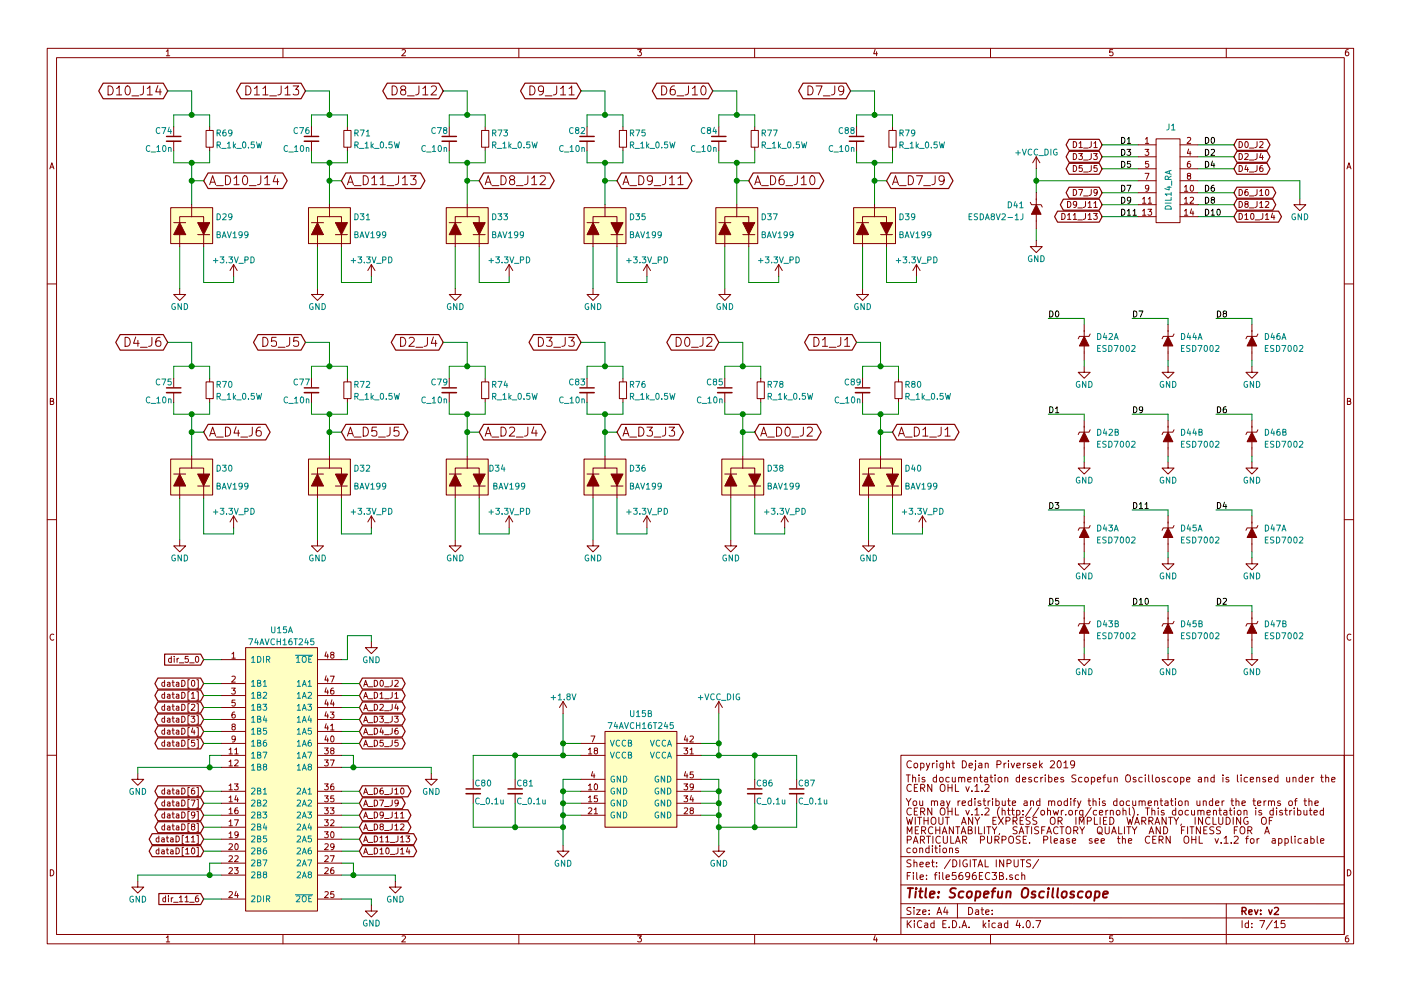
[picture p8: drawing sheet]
<svg xmlns="http://www.w3.org/2000/svg" width="297mm" height="210mm" viewBox="0 0 297 210" stroke-linecap="round" stroke-linejoin="round" font-family="sans-serif">
<g fill="none" stroke="#840000" stroke-width=".21">
<path d="M10 10.3h277v189.9h-277zM12 12.2h273v186.1h-273zM22.9 18.2a.96 .96 0 0 1 1.1 1 .96 .96 0 0 1-1.1 .9zM24.7 18.8l.6-.6v1.9M26.7 18.4l.3-.2a1.08 1.08 0 0 1 .2 1.9 1.02 1.02 0 0 1-.5-1.7zM30.4 18.2v1.4a.57 .57 0 0 1-.7 .5M31.2 18.8l.6-.6v1.9M33.5 18.2l-.5 1.3h1.2M33.9 18.9v1.2M35.3 10.9l.3-.4v1.3M35.3 11.8h.7M52.1 18.2a.96 .96 0 0 1 1.1 1 .96 .96 0 0 1-1.1 .9z"/>
<path d="M53.9 18.8l.6-.6v1.9M55.7 18.8l.6-.6v1.9M59.6 18.2v1.4a.57 .57 0 0 1-.7 .5M60 10.3v1.9M60.4 18.8l.6-.6v1.9M62.2 18.2h1.1l-.6 .8 .5 .1v.9l-.2 .1h-.6l-.2-.1M83.1 18.2a.96 .96 0 0 1 1.1 1 .96 .96 0 0 1-1.1 .9zM85.2 10.6l.5-.1 .3 .4-.8 .9h.8M85.3 19.1l-.4-.5 .2-.3 .6-.1 .3 .2v.5l-.9 .2-.2 .3v.4l.4 .3h.6l.1-.3v-.6l-.3-.1M88.8 18.2v1.4a.57 .57 0 0 1-.7 .5M89.6 18.8l.6-.6v1.9M91.4 18.4l.3-.2h.5l.3 .2v.4v.3l-1.1 1h1.1"/>
<path d="M110 10.3v1.9M112.3 18.2a.96 .96 0 0 1 1.1 1 .96 .96 0 0 1-1.1 .9zM115.2 19.1v.1a.6 .6 0 0 1-1.1-.1v-.5l.2-.3 .6-.1 .3 .2a1.62 1.62 0 0 1-.3 1.7h-.6M118 18.2v1.4a.57 .57 0 0 1-.7 .5M118.8 18.8l.6-.6v1.9M120.6 18.8l.6-.6v1.9M135.2 10.5h.8l-.4 .5 .3 .1 .1 .2-.1 .4-.2 .1-.5-.1M140.3 18.2a.96 .96 0 0 1 1.1 1 .96 .96 0 0 1-1.1 .9zM143 18.2a.79 .79 0 0 0-.9 .9v.7l.4 .3 .6-.1v-.9a.6 .6 0 0 0-1 .2M146 18.2v1.4a.57 .57 0 0 1-.7 .5M146.8 18.8l.5-.6v1.9M148.8 18.4l.2-.2a1.08 1.08 0 0 1 .2 1.9 1.02 1.02 0 0 1-.4-1.7z"/>
<path d="M160 10.3v1.9M171.3 18.2a.96 .96 0 0 1 1.1 1 .96 .96 0 0 1-1.1 .9zM173 18.2h1.3l-.8 1.9M177 18.2v1.4a.57 .57 0 0 1-.7 .5M178.9 19.1l-.1 .1a.6 .6 0 0 1-1-.1v-.5l.2-.3 .5-.1 .3 .2a1.62 1.62 0 0 1-.3 1.7h-.5M185.5 10.5l-.3 .9h.8M185.9 11v.8M210 10.3v1.9M235.9 10.5h-.6v.6h.6l.1 .5-.3 .2-.4-.1M260 10.3v1.9M285.9 10.5l-.4 .1-.2 .2-.1 .8 .3 .2 .4-.1 .1-.4-.1-.2-.4-.1-.3 .3M10.6 35.8l.4-1.3 .4 1.3"/>
<path d="M10.7 35.5h.6M24.7 20.1h1.1M28 20.3h1.4M31.2 20.1h1.1M36.8 26.9v1.9M36.8 30v2M43.7 27.7h1.5v3.5h-1.5zM44.4 39.2l.7-1.9 .6 1.9M44.4 26.9v.8M44.4 31.2v.8M44.6 38.7h.9M45.9 39.4h1.4"/>
<path d="M47.8 37.3a.96 .96 0 0 1 1.1 .9 .96 .96 0 0 1-1.1 1zM49.6 37.8l.6-.5v1.9M49.6 39.2h1.1M51.6 37.5l.3-.2a1.08 1.08 0 0 1 .1 1.9 1.02 1.02 0 0 1-.4-1.7zM52.9 39.4h1.4M53.9 20.1h1.1M55.3 37.3v1.4a.57 .57 0 0 1-.7 .5M55.7 20.1h1.1M56.1 37.8l.6-.5v1.9M56.1 39.2h1.1M57.2 20.3h1.4M58.4 37.2l-.5 1.4h1.2"/>
<path d="M58.8 37.9v1.3M60.4 20.1h1.1M66 26.9v1.9M66 30v2M72.9 27.7h1.5v3.5h-1.5zM73.7 39.2l.6-1.9 .6 1.9M73.7 26.9v.8M73.7 31.2v.8M73.8 38.7h1M75.1 39.4h1.5M77 37.3a.96 .96 0 0 1 1.1 .9 .96 .96 0 0 1-1.1 1zM78.8 37.8l.6-.5v1.9"/>
<path d="M78.8 39.2h1.1M80.6 37.8l.6-.5v1.9M80.6 39.2h1.1M82.1 39.4h1.4M84.5 37.3v1.4a.57 .57 0 0 1-.7 .5M85.3 37.8l.6-.5v1.9M85.3 39.2h1.1M86.4 20.3h1.4M87 37.3h1.2l-.6 .7 .5 .2v.8l-.2 .2h-.6l-.3-.2M89.6 20.1h1.1M95.2 26.9v1.9M95.2 30v2"/>
<path d="M102.1 27.7h1.5v3.5h-1.5zM102.9 39.2l.6-1.9 .6 1.9M102.9 26.9v.8M102.9 31.2v.8M103 38.7h1M104.3 39.4h1.5M106.2 37.3a.96 .96 0 0 1 1.1 .9 .96 .96 0 0 1-1.1 1zM108.4 38.1l-.4-.4 .2-.3 .6-.1 .2 .2v.4l-.8 .3-.2 .3v.3l.4 .4 .5-.1 .2-.3-.1-.5-.2-.2M109.5 39.4h1.4M111.9 37.3v1.4a.57 .57 0 0 1-.7 .5M112.7 37.8l.6-.5v1.9M112.7 39.2h1.1"/>
<path d="M114.5 37.5l.3-.2h.5l.2 .2 .1 .3-.1 .3-1 1.1h1.1M115.6 20.3h1.4M118.8 20.1h1.1M120.6 20.1h1.1M124.5 26.9v1.9M124.5 30v2M131.3 27.7h1.5v3.5h-1.5zM132.1 39.2l.6-1.9 .6 1.9M132.1 26.9v.8M132.1 31.2v.8M132.3 38.7h.9M133.5 39.4h1.5"/>
<path d="M135.4 37.3a.96 .96 0 0 1 1.1 .9 .96 .96 0 0 1-1.1 1zM138.3 38.1v.2a.6 .6 0 0 1-1.1-.2v-.4l.2-.3 .6-.1 .3 .2a1.62 1.62 0 0 1-.3 1.6l-.6 .1M138.7 39.4h1.4M141.1 37.3v1.4a.57 .57 0 0 1-.7 .5M141.9 37.8l.6-.5v1.9M141.9 39.2h1.1M143.5 20.3h1.5M143.7 37.8l.6-.5v1.9M143.7 39.2h1.1M146.8 20.1h1.1M152.4 26.9v1.9M152.4 30v2"/>
<path d="M159.3 27.7h1.5v3.5h-1.5zM160 39.2l.7-1.9 .6 1.9M160 26.9v.8M160 31.2v.8M160.2 38.7h.9M161.5 39.4h1.4M163.4 37.3a.96 .96 0 0 1 1.1 .9 .96 .96 0 0 1-1.1 1zM166.1 37.3a.79 .79 0 0 0-.9 .8v.7l.4 .4 .6-.2v-.8a.6 .6 0 0 0-1 .2M166.6 39.4h1.5M169.1 37.3v1.4a.57 .57 0 0 1-.7 .5M169.9 37.8l.5-.5v1.9M169.9 39.2h1.1"/>
<path d="M171.9 37.5l.2-.2a1.08 1.08 0 0 1 .2 1.9 1.02 1.02 0 0 1-.4-1.7zM174.5 20.3h1.5M181.6 26.9v1.9M181.6 30v2M188.5 27.7h1.5v3.5h-1.5zM189.2 39.2l.7-1.9 .6 1.9M189.2 26.9v.8M189.2 31.2v.8M189.4 38.7h.9M190.7 39.4h1.4M192.6 37.3a.96 .96 0 0 1 1.1 .9 .96 .96 0 0 1-1.1 1zM194.3 37.3h1.3l-.8 1.9"/>
<path d="M195.8 39.4h1.5M198.3 37.3v1.4a.57 .57 0 0 1-.7 .5M200.2 38.1l-.1 .2a.6 .6 0 0 1-1-.2v-.4l.2-.3 .5-.1 .3 .2a1.62 1.62 0 0 1-.3 1.6l-.5 .1M219.7 33.3l-.8 1.2M219.7 33.3v2.5M219.7 33.3l.8 1.2M227.6 30a.64 .64 0 0 1 .7 .7 .64 .64 0 0 1-.7 .6zM227.6 32.6a.64 .64 0 0 1 .7 .6 .64 .64 0 0 1-.7 .7zM227.6 35.1a.64 .64 0 0 1 .7 .7 .64 .64 0 0 1-.7 .6zM228.7 32.6h.8l-.4 .5 .3 .1v.5l-.1 .2-.6-.2M228.8 30.4l.3-.4v1.3M228.8 31.3h.7"/>
<path d="M229.4 35.1h-.6v.6h.6v.6l-.1 .1-.5-.1M229.7 31.4h1M229.7 34h1M229.7 36.5h1M231.4 30l-.1 1.1-.4 .2M231.4 32.6l-.1 1-.4 .3M231.4 35.1l-.1 1.1-.4 .2M231.9 32.6h.7l-.4 .5 .4 .1v.5l-.2 .2-.5-.2M231.9 30.4l.4-.4v1.3M231.9 31.3h.7M232.6 35.1h-.6l-.1 .6h.7v.6l-.2 .1-.5-.1M241.3 30.7h3.8"/>
<path d="M241.3 33.3h3.8M241.3 35.8h3.8M241.3 38.3h3.8M242.8 31.7h.8l-.5 .5 .4 .1v.5l-.2 .2-.5-.2M242.8 36.8h.8l-.5 1.2M242.8 29.5l.4-.3v1.2M242.8 30.4h.8M243.5 34.2h-.6l-.1 .6h.7v.6l-.2 .1-.5-.1M243.6 39.8l-.3 .3-.3-.1-.1-.6 .4-.1 .3 .2-.1 .8-.3 .3h-.2M245.1 29.5h5.1v17.7h-5.1zM250.2 30.7h3.8M250.2 33.3h3.8"/>
<path d="M250.2 35.8h3.8M250.2 38.3h3.8M251.1 39.7l.4-.4v1.3M251.7 29.3l.5-.1 .3 .3-.8 .9h.8M252 37.3l-.3-.2 .1-.2h.6v.3l-.6 .2-.1 .2 .1 .3 .2 .1h.2l.3-.2-.1-.4-.2-.1M252 31.6l-.3 .9h.8M252.3 34.2l-.3 .1-.2 .2-.1 .7 .3 .3 .4-.1-.1-.6-.3-.1-.3 .2M252.3 32.1v.9M252.5 39.4l.1-.1a.67 .67 0 0 1 .5 .6 .67 .67 0 0 1-.5 .7l-.3-.5zM262.7 30a.64 .64 0 0 1 .7 .7 .64 .64 0 0 1-.7 .6zM262.7 32.6a.64 .64 0 0 1 .7 .6 .64 .64 0 0 1-.7 .7zM262.7 35.1a.64 .64 0 0 1 .7 .7 .64 .64 0 0 1-.7 .6z"/>
<path d="M263.9 32.7l.5-.1 .2 .3-.7 1h.7M264 30.1l.2-.1a.67 .67 0 0 1 .5 .7 .67 .67 0 0 1-.5 .6l-.3-.5zM264.2 35l-.3 1h.8M264.5 35.5v.9M264.9 31.4h1M264.9 34h1M264.9 36.5h1M266.5 30v1.1l-.5 .2M266.5 32.6v1l-.5 .3M266.5 35.1v1.1l-.5 .2M267.1 30.1l.5-.1 .2 .4-.8 .9h.8M267.4 32.5l-.3 .9h.7"/>
<path d="M267.7 35.1l-.4 .1-.2 .2v.7l.2 .3 .4-.1v-.6l-.4-.1-.2 .2M267.7 33v.9M285.6 35.8l.4-1.3 .4 1.3M285.7 35.5h.6M36.2 44.1h8.9v7.6h-8.9zM36.8 47.2h2.6M38.1 49.8v2.5M40.6 46h-2.5v1.2M40.6 46h2.6v1.2M40.6 43.4v2.6M41.9 49.8h2.5M43.2 49.8v2.5"/>
<path d="M49.5 56.1v2.6M49.5 56.1l-.7 1.3M49.5 56.1l.8 1.3M65.4 44.1h8.9v7.6h-8.9zM66 47.2h2.6M67.3 49.8v2.5M69.8 46h-2.5v1.2M69.8 46h2.6v1.2M69.8 43.4v2.6M71.1 49.8h2.6M72.4 49.8v2.5M78.7 56.1l-.7 1.3"/>
<path d="M78.7 56.1v2.6M78.7 56.1l.8 1.3M94.6 44.1h8.9v7.6h-8.9zM95.2 47.2h2.6M96.5 49.8v2.5M99.1 46h-2.6v1.2M99.1 46h2.5v1.2M99.1 43.4v2.6M100.3 49.8h2.6M101.6 49.8v2.5M107.9 56.1l-.7 1.3M107.9 56.1v2.6"/>
<path d="M107.9 56.1l.8 1.3M123.8 44.1h8.9v7.6h-8.9zM124.5 47.2h2.5M125.7 49.8v2.5M128.3 46h-2.6v1.2M128.3 46h2.5v1.2M128.3 43.4v2.6M129.5 49.8h2.6M130.8 49.8v2.5M137.2 56.1l-.8 1.3M137.2 56.1v2.6M137.2 56.1l.7 1.3"/>
<path d="M151.8 44.1h8.9v7.6h-8.9zM152.4 47.2h2.5M153.7 49.8v2.5M156.2 46h-2.5v1.2M156.2 46h2.5v1.2M156.2 43.4v2.6M157.5 49.8h2.5M158.7 49.8v2.5M165.1 56.1l-.8 1.3M165.1 56.1v2.6M165.1 56.1l.8 1.3M181 44.1h8.9v7.6h-8.9z"/>
<path d="M181.6 47.2h2.5M182.9 49.8v2.5M185.4 46h-2.5v1.2M185.4 46h2.6v1.2M185.4 43.4v2.6M186.7 49.8h2.5M188 49.8v2.5M194.3 56.1l-.8 1.3M194.3 56.1v2.6M194.3 56.1l.8 1.3M218.4 42.9l.3 .5h2l.3 .5M219.7 45.5v1.2z"/>
<path d="M219.7 42.2v1.2zM219.7 51v1.3h1.3l-1.3 1.3-1.3-1.3h1.3M219.7 40.9v1.5M219.7 46.7v1.8M225.1 45.3a.64 .64 0 0 1 .7 .6 .64 .64 0 0 1-.7 .7zM226.3 42.7a.64 .64 0 0 1 .8 .7 .64 .64 0 0 1-.8 .6zM226.3 45.6l.4-.3v1.3M226.3 46.6h.8M227.6 40.2a.64 .64 0 0 1 .7 .6 .64 .64 0 0 1-.7 .7zM227.6 45.6l.3-.3v1.3M227.6 46.6h.7M228.3 43.3l-.3 .2h-.3l-.1-.7 .4-.1 .3 .3-.1 .7-.3 .3h-.2"/>
<path d="M228.5 44.1h1M228.5 46.7h1M228.7 40.2h.8l-.5 1.3M229.7 41.6h1M230.1 42.7v1.1l-.4 .2M230.1 45.3v1l-.4 .3M230.7 43.1l.4-.4v1.3M230.7 45.6l.4-.3v1.3M230.7 44h.7M230.7 46.6h.7M231.4 40.2l-.1 1.1-.4 .2M231.9 45.3h.7l-.4 .5 .4 .1v.5l-.2 .2-.5-.2"/>
<path d="M231.9 43.1l.4-.4v1.3M231.9 44h.7M232.6 40.7l-.2 .3-.4-.1v-.6l.4-.1 .2 .2v.8l-.3 .3h-.3M241.3 40.9h3.8M241.3 43.4h3.8M241.3 46h3.8M242.2 42.2l.4-.3v1.2M242.2 44.7l.4-.3v1.3M242.2 43.1h.8M242.2 45.7h.8M243.4 44.4h.8l-.5 .5 .4 .1v.5l-.2 .2-.5-.2M243.5 42.2l.3-.3v1.2"/>
<path d="M243.5 43.1h.7M250.2 40.9h3.8M250.2 43.4h3.8M250.2 46h3.8M251.1 42.2l.4-.3v1.2M251.1 44.7l.4-.3v1.3M251.1 40.6h.7M251.1 43.1h.7M251.1 45.7h.7M252.3 42l.5-.1 .3 .3-.8 .9h.8M252.6 44.3l-.3 .9h.8M252.9 44.8v.9"/>
<path d="M262.7 40.2a.64 .64 0 0 1 .7 .6 .64 .64 0 0 1-.7 .7zM262.7 42.7a.64 .64 0 0 1 .7 .7 .64 .64 0 0 1-.7 .6zM262.7 45.3a.64 .64 0 0 1 .7 .6 .64 .64 0 0 1-.7 .7zM263.9 45.6l.4-.3v1.3M263.9 46.6h.7M264.2 43.3l-.3-.3 .1-.2h.6v.3l-.6 .2-.1 .2 .1 .4 .2 .1h.2l.2-.2v-.4l-.2-.1M264.5 40.2l-.3 .1-.2 .2-.1 .7 .3 .3 .4-.2-.1-.6h-.3l-.3 .2M264.9 41.6h1M264.9 44.1h1M265.3 45.4l.1-.1a.67 .67 0 0 1 .5 .6 .67 .67 0 0 1-.5 .7l-.2-.5zM266.1 46.7h1M266.5 40.2v1.1l-.5 .2"/>
<path d="M266.5 42.7v1.1l-.5 .2M267.1 40.6l.3-.4v1.3M267.1 43.1l.3-.4v1.3M267.1 44h.7M267.1 41.5h.7M267.7 45.3v1l-.4 .3M268.3 42.8l.5-.1 .2 .4-.8 .9h.8M268.3 45.6l.4-.3v1.3M268.3 46.6h.7M268.4 40.3l.2-.1a.67 .67 0 0 1 .4 .6 .67 .67 0 0 1-.4 .7l-.3-.5zM269.8 45.2l-.3 .9h.8M270.1 45.7v.9"/>
<path d="M275.6 42.2v1.2h1.3l-1.3 1.3-1.3-1.3h1.3M10 60.2h2M26.5 71.6a.96 .96 0 0 1 1.1 .9 .96 .96 0 0 1-1.1 1zM28.8 71.5l-.5 1.3h1.2M29.2 72.2v1.3M29.8 73.7h1.4M32.2 71.6v1.3a.57 .57 0 0 1-.7 .6M33.9 71.6a.79 .79 0 0 0-.9 .8v.7l.4 .4 .6-.2v-.8a.6 .6 0 0 0-1 .2M38.1 61.2v1.3h1.3l-1.3 1.2-1.3-1.2h1.3M55.7 71.6a.96 .96 0 0 1 1.1 .9 .96 .96 0 0 1-1.1 1zM58.5 71.6h-.9l-.1 .9 .3-.2h.5l.2 .2v.8l-.2 .2h-.5l-.3-.2M59 73.7h1.4"/>
<path d="M61.4 71.6v1.3a.57 .57 0 0 1-.7 .6M63.2 71.6h-.9l-.1 .9 .3-.2h.5l.2 .2v.8l-.2 .2h-.5l-.3-.2M67.3 61.2v1.3h1.3l-1.3 1.2-1.3-1.2h1.3M84.9 71.6a.96 .96 0 0 1 1.1 .9 .96 .96 0 0 1-1.1 1zM86.7 71.8l.3-.2h.5l.3 .2v.3v.3l-1.1 1.1h1.1M88.2 73.7h1.4M90.6 71.6v1.3a.57 .57 0 0 1-.7 .6M91.9 71.5l-.5 1.3h1.2M92.4 72.2v1.3M96.5 61.2v1.3h1.3l-1.3 1.2-1.3-1.2h1.3M114.1 71.6a.96 .96 0 0 1 1.1 .9 .96 .96 0 0 1-1.1 1zM115.9 71.6h1.1l-.6 .7 .6 .2v.8l-.3 .2h-.6l-.2-.2"/>
<path d="M117.4 73.7h1.4M119.8 71.6v1.3a.57 .57 0 0 1-.7 .6M120.6 71.6h1.1l-.6 .7 .6 .2v.8l-.3 .2h-.6l-.2-.2M125.7 61.2v1.3h1.3l-1.3 1.2-1.2-1.2h1.2M143.4 71.6a.96 .96 0 0 1 1.1 .9 .96 .96 0 0 1-1.1 1zM145.3 71.8l.3-.2a1.08 1.08 0 0 1 .2 1.9 1.02 1.02 0 0 1-.5-1.7zM146.6 73.7h1.5M149 71.6v1.3a.57 .57 0 0 1-.7 .6M149.9 71.8l.2-.2h.5l.3 .2 .1 .3-.1 .3-1.1 1.1h1.2M153.7 61.2v1.3h1.2l-1.2 1.2-1.3-1.2h1.3M172.6 71.6a.96 .96 0 0 1 1.1 .9 .96 .96 0 0 1-1.1 1zM174.4 72.1l.5-.5v1.9"/>
<path d="M174.4 73.5h1.1M175.8 73.7h1.5M178.3 71.6v1.3a.57 .57 0 0 1-.8 .6M179.1 72.1l.5-.5v1.9M179.1 73.5h1.1M182.9 61.2v1.3h1.2l-1.2 1.2-1.3-1.2h1.3M229.9 73.4v1.3zM229.9 70.1v1.3zM229.9 77.7v1.3h1.2l-1.2 1.3-1.3-1.3h1.3M229.9 68.8v1.6M229.9 74.7v1.7M231.1 70.9l-.2 .5h-2l-.3 .5"/>
<path d="M247.6 73.4v1.3zM247.6 70.1v1.3zM247.6 77.7v1.3h1.3l-1.3 1.3-1.2-1.3h1.2M247.6 68.8v1.6M247.6 74.7v1.7M248.9 70.9l-.2 .5h-2.1l-.2 .5M265.4 73.4v1.3zM265.4 70.1v1.3zM265.4 77.7v1.3h1.3l-1.3 1.3-1.2-1.3h1.2M265.4 68.8v1.6M265.4 74.7v1.7M266.7 70.9l-.3 .5h-2l-.2 .5"/>
<path d="M285 60.2h2M10.7 85.1h.5l.1-.5-.6-.1v1.3h.5l.2-.4-.3-.3M36.2 97.4h8.9v7.6h-8.9zM36.8 80.3v1.9M36.8 83.3v2M40.6 99.3h-2.5v1.3M40.6 99.3h2.6v1.3M40.6 96.8v2.5M43.7 81h1.5v3.6h-1.5zM44.4 92.5l.7-1.9 .6 1.9M44.4 80.3v.7M44.4 84.6v.7"/>
<path d="M44.6 92h.9M45.9 92.7h1.4M47.8 90.6a.96 .96 0 0 1 1.1 1 .96 .96 0 0 1-1.1 .9zM50.1 90.5l-.5 1.4h1.2M50.5 91.3v1.2M51.1 92.7h1.4M53.5 90.6v1.4a.57 .57 0 0 1-.7 .5M55.2 90.6a.79 .79 0 0 0-.9 .9v.7l.4 .3 .6-.2v-.8a.6 .6 0 0 0-1 .2M65.4 97.4h8.9v7.6h-8.9zM66 80.3v1.9M66 83.3v2M69.8 99.3h-2.5v1.3"/>
<path d="M69.8 99.3h2.6v1.3M69.8 96.8v2.5M72.9 81h1.5v3.6h-1.5zM73.7 92.5l.6-1.9 .6 1.9M73.7 80.3v.7M73.7 84.6v.7M73.8 92h1M75.1 92.7h1.5M77 90.6a.96 .96 0 0 1 1.1 1 .96 .96 0 0 1-1.1 .9zM79.8 90.6h-.9l-.1 .9 .3-.1h.5l.2 .1v.8l-.2 .2h-.5l-.3-.2M80.3 92.7h1.4M82.7 90.6v1.4a.57 .57 0 0 1-.7 .5"/>
<path d="M84.5 90.6h-.9l-.1 .9 .3-.1h.5l.2 .1v.8l-.2 .2h-.5l-.3-.2M94.6 97.4h8.9v7.6h-8.9zM95.2 80.3v1.9M95.2 83.3v2M99.1 99.3h-2.6v1.3M99.1 99.3h2.5v1.3M99.1 96.8v2.5M102.1 81h1.5v3.6h-1.5zM102.9 92.5l.6-1.9 .6 1.9M102.9 80.3v.7M102.9 84.6v.7M103 92h1"/>
<path d="M104.3 92.7h1.5M106.2 90.6a.96 .96 0 0 1 1.1 1 .96 .96 0 0 1-1.1 .9zM108 90.8l.3-.2h.5l.2 .2 .1 .4-.1 .3-1.1 1h1.2M109.5 92.7h1.4M111.9 90.6v1.4a.57 .57 0 0 1-.7 .5M113.2 90.5l-.5 1.4h1.2M113.6 91.3v1.2M123.8 97.4h8.9v7.6h-8.9zM124.5 80.3v1.9M124.5 83.3v2M128.3 99.3h-2.6v1.3M128.3 99.3h2.5v1.3"/>
<path d="M128.3 96.8v2.5M131.3 81h1.5v3.6h-1.5zM132.1 92.5l.6-1.9 .6 1.9M132.1 80.3v.7M132.1 84.6v.7M132.3 92h.9M133.5 92.7h1.5M135.4 90.6a.96 .96 0 0 1 1.1 1 .96 .96 0 0 1-1.1 .9zM137.2 90.6h1.1l-.6 .8 .6 .1v.8l-.3 .2h-.6l-.2-.2M138.7 92.7h1.4M141.1 90.6v1.4a.57 .57 0 0 1-.7 .5M141.9 90.6h1.1l-.6 .8 .6 .1v.8l-.3 .2h-.6l-.2-.2"/>
<path d="M153 97.4h8.9v7.6h-8.9zM153.7 80.3v1.9M153.7 83.3v2M157.5 99.3h-2.6v1.3M157.5 99.3h2.5v1.3M157.5 96.8v2.5M160.5 81h1.6v3.6h-1.6zM161.3 92.5l.6-1.9 .7 1.9M161.3 80.3v.7M161.3 84.6v.7M161.5 92h.9M162.7 92.7h1.5"/>
<path d="M164.6 90.6a.96 .96 0 0 1 1.1 1 .96 .96 0 0 1-1.1 .9zM166.6 90.8l.3-.2a1.08 1.08 0 0 1 .2 1.9 1.02 1.02 0 0 1-.5-1.7zM167.9 92.7h1.4M170.3 90.6v1.4a.57 .57 0 0 1-.7 .5M171.1 90.8l.3-.2h.5l.3 .2v.4v.3l-1.1 1h1.1M182.2 97.4h8.9v7.6h-8.9zM182.9 80.3v1.9M182.9 83.3v2M186.7 99.3h-2.6v1.3M186.7 99.3h2.5v1.3M186.7 96.8v2.5M189.7 81h1.6v3.6h-1.6z"/>
<path d="M190.5 92.5l.6-1.9 .7 1.9M190.5 80.3v.7M190.5 84.6v.7M190.7 92h.9M191.9 92.7h1.5M193.9 90.6a.96 .96 0 0 1 1.1 1 .96 .96 0 0 1-1.1 .9zM195.7 91.2l.5-.6v1.9M195.7 92.5h1M197.1 92.7h1.5M199.5 90.6v1.4a.57 .57 0 0 1-.7 .5M200.4 91.2l.5-.6v1.9M200.4 92.5h1"/>
<path d="M229.9 93.7v1.3zM229.9 90.4v1.3zM229.9 98v1.3h1.2l-1.2 1.3-1.3-1.3h1.3M229.9 89.1v1.6M229.9 95v1.8M231.1 91.2l-.2 .5h-2l-.3 .5M247.6 93.7v1.3zM247.6 90.4v1.3zM247.6 98v1.3h1.3l-1.3 1.3-1.2-1.3h1.2M247.6 89.1v1.6M247.6 95v1.8M248.9 91.2l-.2 .5h-2.1l-.2 .5"/>
<path d="M265.4 93.7v1.3zM265.4 90.4v1.3zM265.4 98v1.3h1.3l-1.3 1.3-1.2-1.3h1.2M265.4 89.1v1.6M265.4 95v1.8M266.7 91.2l-.3 .5h-2l-.2 .5M285.7 85.1h.5l.1-.5-.6-.1v1.3h.5l.2-.4-.3-.3M10 110.3h2M36.8 100.6h2.6M38.1 114.5v1.3h1.3l-1.3 1.3-1.3-1.3h1.3M38.1 103.1v2.6M41.9 103.1h2.5"/>
<path d="M43.2 103.1v2.6M49.5 109.5l-.7 1.2M49.5 109.5v2.5M49.5 109.5l.8 1.2M66 100.6h2.6M67.3 114.5v1.3h1.3l-1.3 1.3-1.3-1.3h1.3M67.3 103.1v2.6M71.1 103.1h2.6M72.4 103.1v2.6M78.7 109.5v2.5M78.7 109.5l-.7 1.2M78.7 109.5l.8 1.2"/>
<path d="M95.2 100.6h2.6M96.5 114.5v1.3h1.3l-1.3 1.3-1.3-1.3h1.3M96.5 103.1v2.6M100.3 103.1h2.6M101.6 103.1v2.6M107.9 109.5v2.5M107.9 109.5l-.7 1.2M107.9 109.5l.8 1.2M124.5 100.6h2.5M125.7 114.5v1.3h1.3l-1.3 1.3-1.2-1.3h1.2M125.7 103.1v2.6M129.5 103.1h2.6"/>
<path d="M130.8 103.1v2.6M137.2 109.5v2.5M137.2 109.5l-.8 1.2M137.2 109.5l.7 1.2M153.7 100.6h2.5M154.9 114.5v1.3h1.3l-1.3 1.3-1.2-1.3h1.2M154.9 103.1v2.6M158.7 103.1h2.6M160 103.1v2.6M166.4 109.5l-.8 1.2M166.4 109.5v2.5M166.4 109.5l.7 1.2"/>
<path d="M182.9 100.6h2.5M184.1 114.5v1.3h1.3l-1.3 1.3-1.2-1.3h1.2M184.1 103.1v2.6M188 103.1h2.5M189.2 103.1v2.6M195.6 109.5l-.8 1.2M195.6 109.5v2.5M195.6 109.5l.7 1.2M229.9 114v1.3zM229.9 110.7v1.3zM229.9 118.4v1.2h1.2l-1.2 1.3-1.3-1.3h1.3M229.9 109.5v1.5"/>
<path d="M229.9 115.3v1.8M231.1 111.5l-.2 .5h-2l-.3 .5M247.6 114v1.3zM247.6 110.7v1.3zM247.6 118.4v1.2h1.3l-1.3 1.3-1.2-1.3h1.2M247.6 109.5v1.5M247.6 115.3v1.8M248.9 111.5l-.2 .5h-2.1l-.2 .5M265.4 114v1.3zM265.4 110.7v1.3zM265.4 118.4v1.2h1.3l-1.3 1.3-1.2-1.3h1.2M265.4 109.5v1.5"/>
<path d="M265.4 115.3v1.8M266.7 111.5l-.3 .5h-2l-.2 .5M285 110.3h2M11.4 134.6a.58 .58 0 0 0-.8 .6 .58 .58 0 0 0 .8 .5M36.3 139.7h-.3l-.3 .2 .1 .6h.5M36.3 139.3v1.2M36.9 139.3v.1M36.9 139.7v.8M37.5 139.7v.8M37.9 139.7l-.4 .2M39.9 139.3h-.6l-.1 .5h.7v.6l-.2 .1-.5-.1M41.5 139.4l.2-.1a.67 .67 0 0 1 .5 .6 .67 .67 0 0 1-.5 .6l-.3-.5z"/>
<path d="M47 139.9h5.1M49.2 138.7l.3-.3v1.2M49.2 139.6h.7M52.1 137.4h15.2v55.9h-15.2zM67.3 139.9h5.1M69.2 138.3l-.3 .9h.7M69.5 138.8v.8M70.3 138.9l-.2-.2 .1-.3 .6 .1v.3l-.6 .2-.1 .2 .1 .3 .1 .1h.3l.2-.2v-.4l-.2-.1M78.7 136.1v1.3h1.3l-1.3 1.3-1.2-1.3h1.2M229.9 134.4v1.2zM229.9 131.1v1.2zM229.9 138.7v1.2h1.2l-1.2 1.3-1.3-1.3h1.3"/>
<path d="M229.9 129.8v1.5M229.9 135.6v1.8M231.1 131.8l-.2 .5h-2l-.3 .5M247.6 134.4v1.2zM247.6 131.1v1.2zM247.6 138.7v1.2h1.3l-1.3 1.3-1.2-1.3h1.2M247.6 129.8v1.5M247.6 135.6v1.8M248.9 131.8l-.2 .5h-2.1l-.2 .5M265.4 134.4v1.2zM265.4 131.1v1.2zM265.4 138.7v1.2h1.3l-1.3 1.3-1.2-1.3h1.2"/>
<path d="M265.4 129.8v1.5M265.4 135.6v1.8M266.7 131.8l-.3 .5h-2l-.2 .5M286.4 134.6a.58 .58 0 0 0-.8 .6 .58 .58 0 0 0 .8 .5M34.9 144.8l-.4-.1-.2 .3 .1 .5h.5M34.9 147.4l-.4-.1-.2 .2 .1 .6h.5M34.9 149.9l-.4-.1-.2 .3 .1 .5h.5M34.9 152.4h-.4l-.2 .2 .1 .6h.5M34.9 155l-.4-.1-.2 .3 .1 .5h.5M34.9 157.5l-.4-.1-.2 .3 .1 .5h.5M34.9 144.3v1.3M34.9 146.9v1.3"/>
<path d="M34.9 149.4v1.3M34.9 152v1.2M34.9 154.5v1.3M34.9 157v1.3M35.5 144.8h.5v.8M35.5 147.4h.5v.8M35.5 149.9h.5v.8M35.5 152.4h.5v.8M35.5 155h.5v.8M35.5 157.5h.5v.8M36 145.1l-.5 .2 .1 .3 .4-.1M36 147.6l-.5 .2 .1 .4 .4-.1"/>
<path d="M36 150.1l-.5 .3 .1 .3 .4-.1M36 152.7l-.5 .2 .1 .3h.4M36 155.2l-.5 .3 .1 .3 .4-.1M36 157.8l-.5 .2 .1 .3 .4-.1M36.5 144.7h.5M36.5 147.3h.5M36.5 149.8h.5M36.5 152.4h.5M36.5 154.9h.5M36.5 157.4h.5M36.7 144.3v1.1l.3 .2M36.7 146.9v1l.3 .3"/>
<path d="M36.7 149.4v1.1l.3 .2M36.7 152v1l.3 .2M36.7 154.5v1.1l.3 .2M36.7 157v1.1l.3 .2M37.4 144.8h.5v.8M37.4 147.4h.5v.8M37.4 149.9h.5v.8M37.4 152.4h.5v.8M37.4 155h.5v.8M37.4 157.5h.5v.8M37.9 145.1l-.6 .2 .2 .3 .4-.1M37.9 147.6l-.6 .2 .2 .4 .4-.1"/>
<path d="M37.9 150.1l-.6 .3 .2 .3 .4-.1M37.9 152.7l-.6 .2 .2 .3h.4M37.9 155.2l-.6 .3 .2 .3 .4-.1M37.9 157.8l-.6 .2 .2 .3 .4-.1M38 140.6h1M38.5 144.3a.64 .64 0 0 1 .8 .7 .64 .64 0 0 1-.8 .6zM38.5 146.9a.64 .64 0 0 1 .8 .6 .64 .64 0 0 1-.8 .7zM38.5 149.4a.64 .64 0 0 1 .8 .7 .64 .64 0 0 1-.8 .6zM38.5 152a.64 .64 0 0 1 .8 .6 .64 .64 0 0 1-.8 .6zM38.5 154.5a.64 .64 0 0 1 .8 .6 .64 .64 0 0 1-.8 .7zM38.5 157a.64 .64 0 0 1 .8 .7 .64 .64 0 0 1-.8 .6zM40.2 144.2h-.3v1.8h.3"/>
<path d="M40.2 146.8h-.3v1.8h.3M40.2 149.3h-.3v1.8h.3M40.2 151.8h-.3v1.8h.3M40.2 154.4h-.3v1.8h.3M40.2 156.9h-.3v1.8h.3M40.2 140.6h1M40.5 152h.8l-.4 .4 .3 .1v.6l-.1 .1-.6-.1M40.6 147.2l.3-.3v1.3M40.6 149.5l.5-.1 .2 .4-.8 .9h.8M40.6 148.2h.7M40.7 144.4l.2-.1a.67 .67 0 0 1 .4 .7 .67 .67 0 0 1-.4 .6l-.3-.5zM40.9 154.4l-.3 .9h.8"/>
<path d="M41.2 154.9v.9M41.2 157h-.6v.6h.6v.6l-.1 .1-.5-.1M41.7 144.2h.3v1.8h-.3M41.7 146.8h.3v1.8h-.3M41.7 149.3h.3v1.8h-.3M41.7 151.8h.3v1.8h-.3M41.7 154.4h.3v1.8h-.3M41.7 156.9h.3v1.8h-.3M47 157.7h5.1M47 145h5.1M47 147.6h5.1M47 150.1h5.1"/>
<path d="M47 152.6h5.1M47 155.2h5.1M48.6 159l.3-.3v1.3M48.6 160h.7M49.1 146h.8l-.4 .5 .3 .1v.5l-.1 .2-.6-.2M49.2 143.6l.5-.1 .2 .3-.8 .9h.8M49.4 154.1l-.2-.2 .1-.2h.5v.3l-.5 .2-.1 .2v.4l.2 .1h.3l.2-.3-.1-.3-.1-.2M49.8 151.1h-.4l-.2 .3v.7l.2 .2 .4-.1v-.6h-.4l-.2 .2M49.8 159l.3-.3v1.3M49.8 160h.7M49.8 148.5h-.6v.6h.6v.6l-.1 .1-.5-.1M49.9 156.7l-.2 .2h-.4l-.1-.6 .5-.1 .2 .2-.1 .7-.3 .3h-.2"/>
<path d="M67.3 157.7h5.1M67.3 145h5.1M67.3 147.6h5.1M67.3 150.1h5.1M67.3 152.6h5.1M67.3 155.2h5.1M68.8 158.7h.8l-.4 .5 .3 .1v.5l-.1 .2-.6-.2M69.2 156.1l-.3 .9h.7M69.2 153.5l-.3 1h.7M69.2 151l-.3 .9h.7M69.2 148.5l-.3 .9h.7M69.2 145.9l-.3 .9h.7"/>
<path d="M69.2 143.4l-.3 .9h.7M69.5 143.9v.8M69.5 146.4v.9M69.5 148.9v.9M69.5 151.5v.8M69.5 154v.9M69.5 156.6v.8M70 151.1h.8l-.4 .5 .4 .1v.5l-.2 .1-.6-.1M70 143.5h.9l-.6 1.2M70.1 154l.4-.4v1.3M70.1 154.9h.7M70.2 156.3l.2-.1a.67 .67 0 0 1 .4 .6 .67 .67 0 0 1-.4 .6l-.3-.5z"/>
<path d="M70.3 159.2l-.2-.2 .1-.2h.6v.3l-.6 .2-.1 .2 .1 .3 .1 .2h.3l.2-.3v-.3l-.2-.2M70.4 148.5l-.3 .9h.8M70.7 146h-.4l-.1 .3-.1 .7 .2 .3 .5-.2-.1-.6h-.4l-.2 .2M70.7 148.9v.9M77.1 148.2l.4-1.3 .5 1.3M77.1 150.7l.4-1.3 .5 1.3M77.1 153.2l.4-1.2 .5 1.2M77.1 155.8l.4-1.3 .5 1.3M77.1 158.3l.4-1.3 .5 1.3M77.1 145.6l.4-1.3 .5 1.3M77.2 147.8h.6M77.2 150.3h.6"/>
<path d="M77.2 152.9h.6M77.2 155.4h.6M77.2 157.9h.6M77.2 145.2h.6M78.1 148.3h.9M78.1 150.8h.9M78.1 153.3h.9M78.1 155.9h.9M78.1 158.4h.9M78.1 145.7h.9M79.3 146.9a.64 .64 0 0 1 .8 .6 .64 .64 0 0 1-.8 .7zM79.3 149.4a.64 .64 0 0 1 .8 .7 .64 .64 0 0 1-.8 .6z"/>
<path d="M79.3 152a.64 .64 0 0 1 .8 .6 .64 .64 0 0 1-.8 .6zM79.3 154.5a.64 .64 0 0 1 .8 .6 .64 .64 0 0 1-.8 .7zM79.3 157a.64 .64 0 0 1 .8 .7 .64 .64 0 0 1-.8 .6zM79.3 144.3a.64 .64 0 0 1 .8 .7 .64 .64 0 0 1-.8 .6zM80.5 152h.8l-.5 .4 .4 .1v.6l-.1 .1-.6-.1M80.6 147.2l.3-.3v1.3M80.6 149.5l.5-.1 .2 .4-.8 .9h.8M80.6 148.2h.7M80.7 144.4l.1-.1a.67 .67 0 0 1 .5 .7 .67 .67 0 0 1-.5 .6l-.2-.5zM80.8 154.4l-.2 .9h.7M81.2 154.9v.9M81.2 157h-.6v.6h.6v.6l-.1 .1-.5-.1"/>
<path d="M81.5 148.3h1M81.5 150.8h1M81.5 153.3h1M81.5 155.9h1M81.5 158.4h1M81.5 145.7h1M83.2 146.9l-.1 1-.4 .3M83.2 149.4l-.1 1.1-.4 .2M83.2 152l-.1 1-.4 .2M83.2 154.5l-.1 1.1-.4 .2M83.2 157l-.1 1.1-.4 .2M83.2 144.3l-.1 1.1-.4 .2"/>
<path d="M83.6 152h.8l-.4 .4 .4 .1v.6l-.2 .1-.6-.1M83.7 147.2l.4-.3v1.3M83.7 144.4l.5-.1 .2 .4-.8 .9h.8M83.7 148.2h.7M84 149.3l-.3 1h.8M84.3 154.5l-.4 .1-.1 .2-.1 .7 .2 .3 .5-.2-.1-.6h-.4l-.2 .2M84.3 149.8v.9M84.4 157h-.6l-.1 .6h.7v.6l-.2 .1-.5-.1M119.4 148.8l-.8 1.3M119.4 148.8v2.6M119.4 148.8l.7 1.3M123.2 157.7h5.1"/>
<path d="M124.8 159l.3-.3v1.3M124.8 160h.7M125.3 156.2h.8l-.5 1.2M126.2 159.2l-.2-.2v-.2h.6v.3l-.5 .2-.1 .2v.3l.2 .2h.3l.2-.3-.1-.3-.1-.2M128.3 155.2h15.2v20.3h-15.2zM143.5 157.7h5.1M145 158.7h.8l-.4 .5 .3 .1v.5l-.1 .2-.6-.2M145.4 156.1l-.3 .9h.7M145.7 156.6v.8M146.3 159l.4-.3v1.3M146.3 156.3l.5-.1 .2 .3-.8 .9h.8M146.3 160h.7"/>
<path d="M152.4 148.8l-.8 1.3M152.4 148.8v2.6M152.4 148.8l.8 1.3M10 160.2h2M29.2 164.1v1.2h1.3l-1.3 1.3-1.3-1.3h1.3M33.7 177.8h-.4l-.2 .2 .1 .6h.5M33.7 177.4v1.2M33.7 179.9v1.3M34.3 177.8h.5v.8M34.8 178.1l-.6 .2 .2 .3h.4M34.9 167.7l-.4-.1-.2 .3 .1 .5h.5M34.9 170.2l-.4-.1-.2 .3 .1 .5h.5"/>
<path d="M34.9 172.8l-.4-.1-.2 .2 .1 .6h.5M34.9 175.3l-.4-.1-.2 .3 .1 .5h.5M34.9 167.2v1.3M34.9 169.7v1.3M34.9 172.3v1.3M34.9 174.8v1.3M35.3 177.8h.4M35.4 177.4v1l.3 .2M35.4 179.9v1.1l.3 .2M35.5 167.7h.5v.8M35.5 170.2h.5v.8M35.5 172.8h.5v.8"/>
<path d="M35.5 175.3h.5v.8M36 167.9l-.5 .3 .1 .3 .4-.1M36 170.5l-.5 .2 .1 .3 .4-.1M36 173l-.5 .2 .1 .4 .4-.1M36 175.5l-.5 .3 .1 .3 .4-.1M36.2 177.8h.5v.8M36.5 167.6h.5M36.5 170.1h.5M36.5 172.7h.5M36.5 175.2h.5M36.7 167.2v1.1l.3 .2M36.7 169.7v1.1l.3 .2"/>
<path d="M36.7 172.3v1l.3 .3M36.7 174.8v1.1l.3 .2M36.7 178.1l-.6 .2 .2 .3h.4M37.3 177.4a.64 .64 0 0 1 .7 .6 .64 .64 0 0 1-.7 .6zM37.3 179.9a.64 .64 0 0 1 .7 .6 .64 .64 0 0 1-.7 .7zM37.4 167.7h.5v.8M37.4 170.2h.5v.8M37.4 172.8h.5v.8M37.4 175.3h.5v.8M37.9 167.9l-.6 .3 .2 .3 .4-.1M37.9 170.5l-.6 .2 .2 .3 .4-.1M37.9 173l-.6 .2 .2 .4 .4-.1"/>
<path d="M37.9 175.5l-.6 .3 .2 .3 .4-.1M38.5 167.2a.64 .64 0 0 1 .8 .6 .64 .64 0 0 1-.8 .7zM38.5 169.7a.64 .64 0 0 1 .8 .7 .64 .64 0 0 1-.8 .6zM38.5 172.3a.64 .64 0 0 1 .8 .6 .64 .64 0 0 1-.8 .7zM38.5 174.8a.64 .64 0 0 1 .8 .7 .64 .64 0 0 1-.8 .6zM38.9 177.2h-.3v1.8h.3M38.9 179.8h-.3v1.8h.3M39.4 177.7l.3-.3v1.2M39.4 178.6h.7M40.2 167.1h-.3v1.8h.3M40.2 169.6h-.3v1.8h.3M40.2 172.2h-.3v1.8h.3"/>
<path d="M40.2 174.7h-.3v1.8h.3M40.5 169.7h.9l-.6 1.3M40.6 177.7l.3-.3v1.2M40.6 178.6h.7M40.8 175.4l-.2-.3 .1-.2h.5v.3l-.5 .2-.1 .2v.4l.2 .1h.3l.2-.3-.1-.3-.1-.1M41.2 167.2l-.4 .1-.2 .2v.7l.2 .3 .4-.2v-.6h-.4l-.2 .2M41.3 172.8l-.2 .3-.4-.1-.1-.6 .5-.1 .2 .2-.1 .7-.3 .4h-.2M41.7 167.1h.3v1.8h-.3M41.7 169.6h.3v1.8h-.3M41.7 172.2h.3v1.8h-.3M41.7 174.7h.3v1.8h-.3M41.7 177.2h.3v1.8h-.3"/>
<path d="M41.7 179.8h.3v1.8h-.3M47 167.9h5.1M47 173h5.1M47 160.3h5.1M47 170.4h5.1M47 178h5.1M47 162.8h5.1M47 175.5h5.1M48.6 179.1l.4-.1 .3 .4-.8 .9h.8M48.6 161.6l.3-.4v1.3M48.6 166.7l.3-.4v1.3M48.6 169.2l.3-.3v1.2"/>
<path d="M48.6 171.7l.3-.3v1.3M48.6 174.3l.3-.4v1.3M48.6 176.8l.3-.3v1.2M48.6 167.6h.7M48.6 170.1h.7M48.6 172.7h.7M48.6 162.5h.7M48.6 175.2h.7M48.6 177.7h.7M49.7 166.3h.8l-.4 .5 .3 .1v.6l-.1 .1-.6-.1M49.7 173.9h.8l-.5 1.3M49.8 161.3l.5-.1 .2 .4-.8 .9h.8"/>
<path d="M49.9 179.1l.2-.1a.67 .67 0 0 1 .4 .6 .67 .67 0 0 1-.4 .7l-.3-.5zM50.1 168.8l-.3 .9h.7M50.4 171.4h-.4l-.2 .3v.7l.2 .3 .4-.2v-.6h-.4l-.2 .2M50.4 169.3v.8M50.5 177l-.2 .3-.4-.1-.1-.6 .5-.1 .2 .2-.1 .7-.3 .3h-.2M67.3 167.9h5.1M67.3 173h5.1M67.3 160.3h5.1M67.3 170.4h5.1M67.3 178h5.1M67.3 162.8h5.1M67.3 175.5h5.1"/>
<path d="M68.8 176.5h.8l-.4 .5 .3 .1v.5l-.1 .1-.6-.1M68.8 173.9h.8l-.4 .5 .3 .1v.6l-.1 .1-.6-.1M68.8 171.4h.8l-.4 .5 .3 .1v.5l-.1 .2-.6-.2M68.8 168.9h.8l-.4 .4 .3 .1v.6l-.1 .1-.6-.1M68.8 166.3h.8l-.4 .5 .3 .1v.6l-.1 .1-.6-.1M68.8 161.2h.8l-.4 .5 .3 .1v.6l-.1 .1-.6-.1M68.9 179.1l.5-.1 .2 .4-.8 .9h.8M70 171.4h.8l-.4 .5 .4 .1v.5l-.2 .2-.6-.2M70 161.2h.9l-.6 1.3M70.1 174l.5-.1 .2 .4-.8 .9h.8M70.2 176.6l.2-.1a.67 .67 0 0 1 .4 .6 .67 .67 0 0 1-.4 .6l-.3-.4zM70.7 166.3l-.4 .1-.1 .2-.1 .7 .2 .3 .5-.1-.1-.7h-.4l-.2 .2"/>
<path d="M70.8 168.9h-.6l-.1 .5h.7v.6l-.2 .1-.5-.1M70.8 179.5l-.2 .3-.4-.1v-.6l.4-.1 .2 .2v.8l-.3 .3h-.3M77.1 168.5l.4-1.3 .5 1.3M77.1 171l.4-1.3 .5 1.3M77.1 173.6l.4-1.3 .5 1.3M77.1 176.1l.4-1.3 .5 1.3M77.1 178.6l.4-1.2 .5 1.2M77.2 168.1h.6M77.2 170.6h.6M77.2 173.2h.6M77.2 175.7h.6M77.2 178.3h.6"/>
<path d="M78.1 168.6h.9M78.1 171.1h.9M78.1 173.7h.9M78.1 176.2h.9M78.1 178.7h.9M79.3 167.2a.64 .64 0 0 1 .8 .6 .64 .64 0 0 1-.8 .7zM79.3 169.7a.64 .64 0 0 1 .8 .7 .64 .64 0 0 1-.8 .6zM79.3 172.3a.64 .64 0 0 1 .8 .6 .64 .64 0 0 1-.8 .7zM79.3 174.8a.64 .64 0 0 1 .8 .7 .64 .64 0 0 1-.8 .6zM79.3 177.4a.64 .64 0 0 1 .8 .6 .64 .64 0 0 1-.8 .6zM79.3 179.9a.64 .64 0 0 1 .8 .6 .64 .64 0 0 1-.8 .7zM80.5 169.7h.8l-.5 1.3"/>
<path d="M80.6 177.7l.3-.3v1.2M80.6 178.6h.7M80.8 175.4l-.2-.3 .1-.2h.5v.3l-.5 .2-.1 .2v.4l.2 .1h.3l.2-.3-.1-.3-.1-.1M81.2 167.2l-.4 .1-.2 .2v.7l.2 .3 .4-.2v-.6h-.4l-.2 .2M81.3 172.8l-.2 .3-.4-.1-.1-.6 .5-.1 .2 .2-.1 .7-.3 .4h-.2M81.5 168.6h1M81.5 171.1h1M81.5 173.7h1M81.5 176.2h1M81.8 177.7l.3-.3v1.2M81.8 178.6h.7M82.8 178.7h.9"/>
<path d="M83.2 167.2l-.1 1.1-.4 .2M83.2 169.7l-.1 1.1-.4 .2M83.2 172.3l-.1 1-.4 .3M83.2 174.8l-.1 1.1-.4 .2M83.7 167.6l.4-.4v1.3M83.7 172.6l.4-.3v1.3M83.7 175.2l.4-.4v1.3M83.7 168.5h.7M83.7 173.6h.7M83.7 176.1h.7M84.4 177.4l-.1 1-.4 .2M84.4 179.9l-.1 1.1-.4 .2"/>
<path d="M84.4 170.3l-.2 .2h-.4v-.7l.4-.1 .2 .3v.7l-.3 .3h-.3M84.9 172.6l.4-.3v1.3M84.9 174.9l.5-.1 .2 .4-.7 .9h.7M84.9 177.7l.4-.3v1.2M84.9 178.6h.7M84.9 173.6h.7M85 167.3l.2-.1a.67 .67 0 0 1 .5 .6 .67 .67 0 0 1-.5 .7l-.3-.5zM86.1 177.4h.8l-.5 .4 .4 .1v.6l-.2 .1-.5-.1M86.4 179.8l-.2 .9h.7M91.4 164.1v1.2h1.3l-1.3 1.3-1.2-1.3h1.2M100.3 165.3v2M100.3 168.4v2"/>
<path d="M109.2 165.3v2M109.2 168.4v2M119.4 179.3v1.3h1.2l-1.2 1.3-1.3-1.3h1.3M123.2 165.3h5.1M123.2 167.9h5.1M123.2 173h5.1M123.2 160.3h5.1M123.2 170.4h5.1M124.8 166.7l.3-.4v1.3M124.8 171.5l.4-.1 .3 .3-.8 1h.8M124.8 169.2l.3-.3v1.2M124.8 167.6h.7"/>
<path d="M124.8 170.1h.7M125.7 163.7l-.3 .9h.7M126 164.2v.8M126 171.7l.3-.3v1.3M126 172.7h.7M126.1 166.4l.2-.1a.67 .67 0 0 1 .4 .6 .67 .67 0 0 1-.4 .7l-.3-.5zM126.6 168.9h-.6v.5h.6v.6l-.1 .1-.5-.1M143.5 165.3h5.1M143.5 167.9h5.1M143.5 173h5.1M143.5 160.3h5.1M143.5 170.4h5.1"/>
<path d="M145 168.9h.8l-.4 .4 .3 .1v.6l-.1 .1-.6-.1M145 166.3h.8l-.4 .5 .3 .1v.6l-.1 .1-.6-.1M145.1 171.5l.5-.1 .2 .3-.8 1h.8M145.4 163.7l-.3 .9h.7M145.7 164.2v.8M146.5 171.9l-.2-.2 .1-.2h.6v.3l-.6 .2-.1 .2 .1 .3 .1 .2h.3l.2-.3v-.3l-.2-.2M146.6 168.8l-.3 .9h.8M146.9 169.3v.8M147 163.8h-.6l-.1 .6h.7v.5l-.2 .1-.5-.1M147 166.8l-.2 .3-.4-.1v-.6l.4-.1 .2 .2v.8l-.3 .3h-.3M152.4 179.3v1.3h1.3l-1.3 1.3-1.3-1.3h1.3M160 165.3v2"/>
<path d="M160 168.4v2M168.9 165.3v2M168.9 168.4v2M191 160.2h94v38.1h-94zM192.2 169.4l.4 .8 .5-.8M192.2 164.4h.8M192.2 173.4l.4 1.5 .3-1.1 .2 1.1 .4-1.5M192.4 178.2l.7-.1 .1-.2-.1-.3-.2-.2h-.5v1.5M192.4 176.9v-1.5l.5 1.1 .4-1.1v1.5M192.6 164.4v1.5M192.6 170.2v.7M193.2 171.6a.71 .71 0 0 0-1 .5 .71 .71 0 0 0 .7 .8l.3-.1"/>
<path d="M193.2 166.6a.71 .71 0 0 0-1 .5 .71 .71 0 0 0 .7 .8l.3-.1M193.2 161.6a.71 .71 0 0 0-1 .5 .71 .71 0 0 0 .7 .8l.3-.1M193.5 165l.2-.1 .4 .1v.9M193.5 164.4v1.5M193.6 178.9l.5-1.5 .5 1.5M193.6 170l.3-.1 .4 .1 .1 .6-.2 .2-.3 .1-.3-.1zM193.8 178.5h.7M193.9 162l.2-.1 .4 .1 .1 .6-.2 .2-.3 .1-.2-.1zM193.9 172.1h.5M193.9 167.1h.5M194.1 176.1h.5M194.1 173.4v1.5"/>
<path d="M194.6 171.4h-.7v1.5h.7M194.6 166.4h-.7v1.5h.7M194.6 173.4h.8M194.8 175.4h-.7v1.5h.7M194.8 164.4v.2M194.8 164.9v1M195 173.4v1.5M195 169.9l.1 .9 .3 .1 .2-.1M195 179.9v1M195.1 178.2l.8-.1 .1-.2-.1-.3-.2-.2h-.6v1.5M195.2 172.2l.7-.1 .2-.2-.1-.3-.2-.2h-.6v1.5M195.2 167.2l.7-.1 .2-.2-.1-.3-.2-.2h-.6v1.5"/>
<path d="M195.2 162l.4-.1 .3 .3-.1 .6h-.6M195.2 161.9v1.5M195.4 176.2l.7-.1 .2-.2-.1-.3-.2-.2h-.6v1.5M195.5 178.2l.5 .7M195.6 172.2l.5 .7M195.6 167.2l.5 .7M195.6 169.9v1M195.8 176.2l.5 .7M195.9 173.4v1.5M195.9 174.1h.9M196.1 165l-.4-.1-.2 .2 .1 .2 .5 .2v.3h-.6M196.4 161.9l.3 1"/>
<path d="M196.4 177.4h.9M196.8 173.4v1.5M196.8 177.4v1.5M197 179.4v1.5M197.1 161.9l-.5 1.4-.2 .1M197.5 173.6l.3-.2a.53 .53 0 0 1 .6 .5v.5a.51 .51 0 0 1-.8 .4 1.05 1.05 0 0 1-.1-1.2zM197.5 170l.2-.1 .4 .1v.9M197.5 169.9v1M197.6 171.4v1.5l-.9-1.5v1.5M197.6 166.4v1.5l-.9-1.5v1.5M197.7 179.4v.2M197.7 161.9v1"/>
<path d="M197.7 179.9v1M197.8 175.6a.71 .71 0 0 0-1 .5 .71 .71 0 0 0 .7 .8l.3-.1M197.8 177.4v1.5M198.1 170.1l.2-.2 .4 .1 .1 .9M198.1 161.9l-.4 .3M198.2 179.9h.6M198.4 179.4v1.3l.4 .2M198.4 176.1h.9M198.4 175.4v1.5M198.6 165l-.5-.1-.3 .3 .1 .6 .2 .1 .5-.1M198.6 164.4v1.5M198.6 161.4v.2"/>
<path d="M198.6 161.9v1M199.1 173.4v1.2l.2 .3h.3l.3-.3v-1.2M199.3 179.4v.2M199.3 165l.2-.1 .4 .1 .1 .6-.2 .2-.3 .1-.2-.1zM199.3 175.4v1.5M199.3 179.9v1M199.4 177.6a.71 .71 0 0 0-1 .5 .71 .71 0 0 0 .7 .8l.3-.1M199.4 171.6l.3-.2a.53 .53 0 0 1 .7 .5v.5a.51 .51 0 0 1-.8 .4 1.05 1.05 0 0 1-.2-1.2zM199.4 166.6l.3-.2a.53 .53 0 0 1 .7 .5v.5a.51 .51 0 0 1-.8 .4 1.05 1.05 0 0 1-.2-1.2zM199.5 170h.6v.9M199.8 176.9l.5-1.5 .5 1.5M199.9 176.5h.7"/>
<path d="M200 161.9l-.1 1.4-.2 .1-.4-.1M200 162l-.5-.1-.2 .3v.6l.2 .1 .5-.1M200 177.4v1.2l.3 .3h.3l.3-.3v-1.2M200.1 170.3l-.7 .3 .2 .3 .5-.1M200.4 173.4h.9M200.7 162l.2-.1 .4 .1v.9M200.7 169.9l.3 1M200.7 161.4v1.5M200.8 173.4v1.5M201 172.1h.9M201 166.4v1.5M201 171.4v1.5"/>
<path d="M201 167.1h.9M201.2 165l-.4-.1-.3 .3 .1 .6 .2 .1 .4-.1M201.3 179.9v1M201.4 169.9l-.5 1.4-.2 .1M201.6 177.4v1.5h.7M201.8 161.9h.6M201.9 166.4v1.5M201.9 171.4v1.5M201.9 164.9l.1 .9 .3 .1 .2-.1M202 161.4v1.3l.4 .2M202.1 175.4v1.5l-.8-1.5v1.5M202.5 164.9v1"/>
<path d="M202.6 171.4v1.5h.7M202.6 166.4v1.5h.7M202.6 178.9l.5-1.5 .5 1.5M202.6 175.4h.9M202.7 178.5h.7M203 175.4v1.5M203.1 169.9v1M203.3 165l.2-.1 .3 .1 .1 .9M203.3 164.9v1M203.6 169.9l-.5 .3M203.8 176.9l.5-1.5 .5 1.5M203.9 174.9l.4-1.5 .6 1.5"/>
<path d="M203.9 165.1l.2-.2 .4 .1v.9M203.9 176.5h.7M204 170.4l.7-.1-.1-.3-.4-.1-.2 .2 .1 .7h.5M204 174.5h.7M204 161.4a.76 .76 0 0 1 .9 .8 .76 .76 0 0 1-.9 .7zM204.1 178.2l.7-.1 .2-.2-.1-.3-.2-.2h-.6v1.5M204.4 178.2l.6 .7M204.8 171.9l.3 1 .4-1M204.8 166.9l.3 1 .4-1M205.2 165.4l.7-.1-.1-.3-.4-.1-.2 .2 .1 .7h.5M205.3 176.1l.7-.1v-.4l-.2-.2h-.5v1.5h.6l.2-.1v-.4l-.3-.3M205.5 162.4l.7-.1-.1-.3-.4-.1-.2 .2v.7h.6"/>
<path d="M206 170l-.4-.1-.3 .3 .1 .6 .2 .1 .4-.1M206 169.4v1.5M206.1 172.8v.1M206.1 167.8v.1M206.2 173.4v1.5l-.8-1.5v1.5M206.6 165l.2-.1 .3 .1 .1 .9M206.6 164.9v1M206.7 171.9l.4-.5v1.5M206.7 169.4v.2M206.7 166.8l.4-.4v1.5M206.7 172.9h.9M206.7 169.9v1"/>
<path d="M206.7 167.9h.9M206.7 173.4l.5 .8 .5-.8M206.8 175.4v1.5M206.8 161.9v1.3l-.2 .2M206.8 161.4v.2M207.2 174.2v.7M207.5 175.4v1.5h.7M207.5 162h.6l.1 .9M207.7 164.9h.6M207.9 178.2l.7-.1 .1-.2v-.3l-.2-.2h-.6v1.5M207.9 164.4v1.3l.4 .2M207.9 170l-.3-.1-.3 .2 .1 .3 .5 .1v.3h-.6"/>
<path d="M208.2 162.3l-.7 .3 .2 .3 .5-.1M208.2 172.8v.1M208.2 167.8v.1M208.4 169.9h.6M208.6 169.4v1.3l.4 .2M208.7 175.4v1.5M208.8 165h.5l.1 .9M208.8 171.6l.6-.2 .3 .5-.9 1h.9M208.8 166.6l.6-.2 .3 .4-.9 1.1h.9M208.9 162l.2-.1 .4 .1v.9M208.9 161.9v1M209.2 175.4h.9"/>
<path d="M209.4 177.4v1.2l.3 .3h.3l.2-.3v-1.2M209.4 165.3l-.7 .3 .2 .3 .5-.1M209.5 169.9v1M209.6 175.4v1.5M209.9 164.9h.6M209.9 169.9l-.4 .3M210.1 164.4v1.3l.4 .2M210.4 175.4l.4 .8 .6-.8M210.4 169.4v.2M210.4 169.9v1M210.5 174.1h.5M210.8 176.2v.7"/>
<path d="M210.9 178.2l.8-.1 .1-.2-.1-.3-.2-.2h-.6v1.5M211 164.4v.2M211 164.9v1M211.2 170l.4-.1 .3 .3-.2 .6h-.5M211.2 169.4v1.5M211.2 173.4h-.7v1.5h.7M211.3 178.2l.5 .7M211.4 162.2l.7-.1 .1-.2v-.3l-.2-.2h-.6v1.5M211.7 165l.2-.1 .4 .1 .1 .6-.1 .2-.4 .1-.2-.1zM211.7 173.4l1 1.5M211.9 171.2a1.71 1.71 0 0 0 0 2.3M211.9 176.8l-.1 .3"/>
<path d="M212.4 178.2l.8-.1 .1-.2-.1-.3-.2-.2h-.6v1.5M212.5 172.1l.2-.2 .4 .1v.9M212.5 171.4v1.5M212.5 169.9l.1 .9 .3 .1 .2-.1M212.7 173.4l-1 1.5M212.9 161.9v1M213 165l.2-.1 .4 .1 .1 .9M213 164.9v1M213.1 169.9v1M213.3 174.2l.7-.1 .1-.2v-.3l-.2-.2h-.6v1.5M213.3 161.9l-.4 .3M213.6 171.9h.6"/>
<path d="M213.6 169.9h.6M213.8 171.4v1.3l.4 .2M213.8 161.4v.2M213.8 161.9v1M213.8 169.4v1.3l.4 .2M213.9 177.6l.3-.2a.53 .53 0 0 1 .7 .5v.5a.51 .51 0 0 1-.8 .4 1.05 1.05 0 0 1-.2-1.2zM214.4 161.9l.3 1 .4-1M214.5 171.9h.5M214.6 170.4l.7-.1v-.3l-.4-.1-.3 .2 .1 .7h.6M214.7 171.4v1.3l.3 .2M214.8 174.2l.7-.1 .1-.2v-.3l-.2-.2h-.6v1.5M215.1 174.2l.5 .7"/>
<path d="M215.5 172l.5-.1 .3 .3-.2 .6h-.6M215.5 171.9v1.5M215.6 162.4l.7-.1v-.3l-.5-.1-.2 .2 .1 .7h.6M215.6 175.5l-.5-.1-.3 .3 .1 .3 .7 .3v.5l-.2 .1-.6-.1M216.1 176.9l.5-1.5 .5 1.5M216.2 165l-.5-.1-.3 .3 .1 .6 .2 .1 .5-.1M216.2 164.4v1.5M216.2 176.5h.7M216.3 174.1h.5M216.3 177.5l-.6-.1-.3 .3 .1 .3 .7 .4v.4l-.2 .1-.6-.1M216.8 165.4l.7-.1-.1-.3-.4-.1-.2 .2 .1 .7h.5M216.9 172.8v.1"/>
<path d="M216.9 172v.1M216.9 178.1h.5M217 161.9v1M217 173.4h-.7v1.5h.7M217.1 170h.6l.1 .9M217.4 175.4h.8M217.4 161.9l-.4 .3M217.7 177.4h-.8v1.5h.8M217.8 170.3l-.7 .3 .2 .3 .5-.1M217.8 175.4v1.5M218.3 178.8v.1M218.4 173.5l-.6-.1-.2 .3v.3l.7 .3v.5l-.2 .1-.5-.1"/>
<path d="M218.4 162l-.3-.1-.3 .2 .1 .3 .5 .1v.3h-.6M218.5 170l.2-.1 .4 .1v.9M218.5 169.9v1M218.7 165l-.4-.1-.2 .2 .1 .2 .5 .2v.3h-.6M218.7 171.3l-1.3 2M218.7 175.4v1.5M219 162.4l.8-.1-.1-.3-.4-.1-.3 .2 .1 .7h.6M219.8 173.5l-.5-.1-.3 .3v.3l.8 .3v.5l-.2 .1-.6-.1M220 165l-.4-.1-.3 .3 .1 .6 .2 .1 .4-.1M220.2 175.5l-.6-.1-.2 .3v.3l.7 .3v.5l-.2 .1-.5-.1M220.2 171.3l-1.2 2M220.4 161.4v1.5"/>
<path d="M220.5 170l-.5-.1-.2 .3v.6l.2 .1 .5-.1M220.5 169.4v1.5M220.6 162.4l.4 .5M220.7 164.9v1M220.8 172.1l.2-.2 .4 .2 .1 .5-.2 .2-.3 .1-.2-.1zM220.9 176.1h.5M221 161.9l-.6 .6M221.1 164.9l-.4 .3M221.3 178.2l.7-.1 .1-.2v-.3l-.2-.2h-.6v1.5M221.6 175.4h-.7v1.5M221.6 164.4v.2M221.6 164.9v1"/>
<path d="M221.9 176.9l.5-1.5 .5 1.5M222.1 176.5h.7M222.1 172.1l.2-.2 .4 .1v.9M222.1 171.4v1.5M222.3 170l.2-.1 .4 .1 .1 .9M222.3 165l.5-.1 .2 .3-.1 .6h-.6M222.3 164.4v1.5M222.3 169.9v1M222.7 161.6l.6-.2 .3 .4-1 1.1h1M222.8 173.6l.2-.2a.53 .53 0 0 1 .7 .5v.5a.51 .51 0 0 1-.8 .4 1.05 1.05 0 0 1-.1-1.2zM222.8 177.4v1.3l.2 .2M223 170.1l.2-.2 .3 .1 .1 .9"/>
<path d="M223.3 171.9l.3 1 .3-.7 .3 .7 .2-1M223.5 178.4l.7-.1v-.3l-.5-.1-.2 .2 .1 .7h.6M223.6 165.4l.7-.1v-.3l-.5-.1-.2 .2 .1 .7h.6M224.3 161.6l.2-.2a.8 .8 0 0 1 .5 .8 .8 .8 0 0 1-.5 .7l-.4-.5zM224.3 175.6a.71 .71 0 0 0-1 .5 .71 .71 0 0 0 .7 .8l.3-.1M224.3 174.2l.7-.1 .2-.2-.1-.3-.2-.2h-.6v1.5M224.3 170l.2-.1 .5 .1v.6l-.1 .2-.4 .1-.2-.1zM224.7 174.2l.5 .7M224.7 175.4h.9M224.9 178h.6v.9M225 171.9v1M225.1 175.4v1.5"/>
<path d="M225.5 171.9l-.5 .3M225.5 165l-.4-.1-.2 .2 .1 .2 .5 .2v.3h-.6M225.5 178.3l-.7 .3 .2 .3 .5-.1M225.6 161.8l.4-.4v1.5M225.6 162.9h.8M226 172.8v.1M226.1 175.6l.3-.2a.53 .53 0 0 1 .6 .5v.5a.51 .51 0 0 1-.8 .4 1.05 1.05 0 0 1-.1-1.2zM226.3 170l-.4-.1-.3 .3 .1 .6 .2 .1 .4-.1M226.3 169.4v1.5M226.7 172.1l.2-.2 .4 .2 .1 .5-.1 .2-.4 .1-.2-.1zM226.7 178l-.3-.1-.3 .2 .1 .3 .5 .1v.3h-.6M227 169.4v.2"/>
<path d="M227 169.9v1M227.4 178.4l.7-.1-.1-.3-.4-.1-.2 .2v.7h.6M227.5 169.9h.6M227.7 176.2l.7-.1 .1-.2-.1-.3-.2-.2h-.5v1.5M227.8 162l-.2 .4h-.3l-.3-.4v-.3l.3-.3h.3l.2 .3a1.01 1.01 0 0 1-.4 1.2h-.3M228 176.2l.5 .7M228 171.9v1M228.1 169.4l-.4 .2v1.3M228.1 164.5l-.6-.1-.2 .3v.3l.7 .3v.5l-.2 .1-.5-.1M228.1 173.4v1.5M228.4 171.9l-.4 .3M228.4 169.9l.4 1"/>
<path d="M228.8 174.9v-1.5l.5 1.1 .5-1.1v1.5M229 175.4l.4 .8 .5-.8M229.2 169.9l-.5 1.4-.3 .1M229.4 165l-.4-.1-.3 .3 .1 .6 .2 .1 .4-.1M229.4 176.2v.7M229.6 171.9l-.1 1.4-.2 .1-.3-.1M229.6 172l-.4-.1-.3 .3 .1 .6 .2 .1 .4-.1M230 165l.3-.1 .4 .1 .1 .6-.2 .2-.3 .1-.3-.1zM230.5 174.2l.7-.1 .2-.2-.1-.3-.2-.2h-.6v1.5M230.7 169.9h.5M230.9 169.4v1.3l.3 .2M231.4 171.3l-1.3 2"/>
<path d="M231.4 165l.4-.1 .3 .3-.1 .6h-.6M231.4 164.9v1.5M231.5 178l-.3-.1-.3 .2 .1 .3 .5 .1v.3h-.6M231.7 170l.3-.1 .3 .1 .1 .9M231.7 169.4v1.5M232 173.4v1.5h.7M232.2 178.4l.7-.1-.1-.3-.4-.1-.2 .2v.7h.6M232.5 172l-.4-.1-.3 .3 .1 .6 .2 .1 .4-.1M232.7 165.4l.7-.1-.1-.3-.4-.1-.2 .2v.7h.6M232.7 175.6l.3-.2a.53 .53 0 0 1 .7 .5v.5a.51 .51 0 0 1-.8 .4 1.05 1.05 0 0 1-.2-1.2zM232.9 176.5l.8 .6M233.1 172.4l.7-.1v-.3l-.5-.1-.2 .2 .1 .7h.6"/>
<path d="M233.1 169.4v.2M233.1 169.9v1M233.2 173.4v1.5M233.5 178.4l.7-.1-.1-.3-.4-.1-.2 .2v.7h.6M233.8 164.9h.6M234 174.1h.5M234.3 175.4v1.2l.3 .3h.3l.3-.3v-1.2M234.3 170l-.3-.1-.3 .2 .1 .3 .5 .1v.3h-.6M234.4 164.4l-.4 .2v1.3M234.5 171.9v1M234.7 173.4h-.7v1.5h.7M234.9 171.9l-.4 .3"/>
<path d="M234.9 164.9l.1 .9 .3 .1 .2-.1M235.3 173.4a.76 .76 0 0 1 .9 .7 .76 .76 0 0 1-.9 .8zM235.4 172.1l.2-.2 .4 .1v.9M235.4 171.9v1M235.5 164.9v1M235.7 176.9l.5-1.5 .5 1.5M235.8 176.5h.7M236.2 165l.2-.1 .4 .1 .1 .9M236.2 164.9v1M236.8 172.1l.2-.2 .4 .2 .1 .5-.2 .2-.3 .1-.2-.1zM236.8 170l-.4-.1-.3 .3 .1 .6 .2 .1 .4-.1M236.8 169.4v1.5"/>
<path d="M236.9 177.9h.6M237.1 177.4v1.3l.4 .2M237.2 175.4v1.5h.7M237.5 170l.2-.1 .5 .1v.6l-.1 .2-.4 .1-.2-.1zM238 178l.2-.1 .4 .1v.9M238 177.4v1.5M238.1 172.1l.2-.2 .4 .1v.9M238.1 171.4v1.5M238.4 175.4v1.5M238.7 164.6l.3-.2a.53 .53 0 0 1 .7 .5v.5a.51 .51 0 0 1-.8 .4 1.05 1.05 0 0 1-.2-1.2zM238.9 175.4h.9M238.9 173.4l.4 1.5 .3-1.1 .3 1.1 .3-1.5"/>
<path d="M239.2 178.4l.8-.1-.1-.3-.4-.1-.3 .2 .1 .7h.6M239.3 175.4v1.5M239.4 171.4v1.3l.2 .2M239.5 170l-.4-.1-.3 .3 .1 .6 .2 .1 .4-.1M240.1 175.4l.4 .8 .5-.8M240.1 171.2a1.71 1.71 0 0 1 0 2.3M240.2 169.9v.9l.4 .1 .2-.1M240.5 176.2v.7M240.6 174.9l.5-1.5 .5 1.5M240.7 174.5h.7M240.8 169.9v1M240.8 165l-.3-.1-.3 .2 .1 .2 .5 .2v.3h-.6"/>
<path d="M241.2 172.8v.1M241.5 170l.2-.1 .4 .1v.9M241.5 169.9v1M242.1 174.2l.7-.1 .2-.2-.1-.3-.2-.2h-.6v1.5M242.1 170.1l.3-.2 .3 .1 .1 .9M242.2 165l-.5-.1-.2 .3v.6l.2 .1 .5-.1M242.4 174.2l.6 .7M242.8 164.4v.2M242.8 164.9v1M242.9 171.4h.8M243.3 171.4v1.5M243.4 170.4l.7-.1v-.3l-.4-.1-.3 .2 .1 .7h.6"/>
<path d="M243.5 164.4v1.3l.2 .2M243.6 174.2l.7-.1 .1-.2v-.3l-.2-.2h-.6v1.5M243.6 176.9l.5-1.5 .5 1.5M243.8 177.6a.71 .71 0 0 0-1 .5 .71 .71 0 0 0 .7 .8l.3-.1M243.8 176.5h.7M243.9 174.2l.5 .7M244.2 172.1l.2-.2 .4 .1 .1 .9M244.2 171.4v1.5M244.3 164.4v1.3l.2 .2M244.4 178.1h.5M244.8 170l.2-.1 .4 .1v.9M244.8 169.9v1"/>
<path d="M244.9 174.9l.5-1.5 .5 1.5M245 174.5h.7M245.1 177.4h-.7v1.5h.7M245.1 165l.2-.1 .4 .1 .1 .6-.1 .2-.4 .1-.2-.1zM245.6 171.4v.2M245.6 171.9v1M245.7 178.2l.8-.1 .1-.2-.1-.3-.2-.2h-.6v1.5M245.9 169.9h.6M246 175.4v1.5l-.9-1.5v1.5M246.1 178.2l.5 .7M246.2 169.4v1.3l.3 .2M246.7 175.4a.76 .76 0 0 1 .9 .8 .76 .76 0 0 1-.9 .7z"/>
<path d="M246.8 172l-.4-.1-.2 .2 .1 .3 .5 .1v.3h-.6M247 165l-.4-.1-.2 .2 .1 .2 .5 .2v.3h-.6M247 170h.6v.9M247.2 173.4v1.5l-.8-1.5v1.5M247.6 170.3l-.7 .3 .3 .3 .4-.1M247.8 173.4h.8M248.1 177.4v1.5l-.9-1.5v1.5M248.2 173.4v1.5M248.2 169.9h.5M248.3 165l-.4-.1-.3 .3 .1 .6 .2 .1 .4-.1M248.4 169.4v1.3l.3 .2M248.9 173.4l.5 .8 .5-.8"/>
<path d="M249 165l.2-.1 .4 .1 .1 .6-.1 .2-.4 .1-.2-.1zM249.2 169.4v.2M249.2 169.9v1M249.3 172l-.5-.1-.2 .3v.6l.2 .1 .5-.1M249.3 171.4v1.5M249.4 174.2v.7M249.9 170l.2-.1 .5 .1v.6l-.1 .2-.4 .1-.2-.1zM250 172.1l.2-.2 .4 .2 .1 .5-.1 .2-.4 .1-.2-.1zM250.3 165l.4-.1 .3 .3-.1 .6h-.6M250.3 164.9v1.5M250.5 174.8l-.2 .3M250.5 176.1h.5"/>
<path d="M251.1 177.6l.3-.2a.53 .53 0 0 1 .6 .5v.5a.51 .51 0 0 1-.7 .4 1.05 1.05 0 0 1-.2-1.2zM251.2 175.4h-.7v1.5M251.3 170l.2-.1 .4 .1v.9M251.3 169.9v1M251.6 165.4l.7-.1-.1-.3-.4-.1-.2 .2 .1 .7h.5M251.8 175.4v1.5M252 172l-.5-.1-.2 .3v.6l.2 .1 .5-.1M252.3 175.4h.8M252.6 171.9l.1 .9 .4 .1 .2-.1M252.7 178.1h.8M252.7 177.4v1.5M252.7 175.4v1.5"/>
<path d="M253.3 171.9v1M253.4 173.4v1.5M253.5 177.4v1.5M253.8 169.9v.9l.4 .1 .2-.1M254 172.1l.2-.2 .4 .1v.9M254 171.9v1M254.1 165h.6v.9M254.3 177.4v1.5h.7M254.4 169.9v1M254.5 175.4v1.5l-.9-1.5v1.5M254.6 172.1l.2-.2 .4 .1 .1 .9M254.7 165.3l-.7 .3 .3 .3 .4-.1"/>
<path d="M255 173.4v1.5l-.9-1.5v1.5M255.1 170l.2-.1 .4 .1 .1 .9M255.1 169.9v1M255.2 176.1h.5M255.4 165l.3-.1 .3 .1 .1 .9M255.4 164.9v1M255.9 172.4l.7-.1v-.3l-.5-.1-.2 .2 .1 .7h.6M255.9 175.4h-.7v1.5h.7M256.5 173.6a.71 .71 0 0 0-1 .4 .71 .71 0 0 0 .8 .9l.2-.1M257.1 170l-.4-.1-.3 .3 .1 .6 .2 .1 .4-.1M257.1 169.4v1.5M257.2 173.4v1.5h.7"/>
<path d="M257.3 172.1l.2-.2 .4 .1v.9M257.3 171.9v1M257.4 175.5l-.6-.1-.3 .3 .1 .3 .7 .3v.5l-.2 .1-.6-.1M257.4 165l-.4-.1-.3 .3 .1 .6 .2 .1 .4-.1M257.4 164.4v1.5M257.6 177.9l.4 1 .3-1M257.7 170.4l.7-.1v-.3l-.4-.1-.3 .2 .1 .7h.6M258.4 173.4v1.2l.3 .3h.3l.3-.3v-1.2M258.4 171.9h.6M258.6 171.4v1.3l.4 .2M258.8 175.5l-.6-.1-.3 .3 .1 .3 .7 .3v.5l-.2 .1-.6-.1M258.9 178.8v.1"/>
<path d="M259.1 169.9v1M259.3 164.4v.2M259.3 164.9v1M259.5 172h.6v.9M259.5 177.8l.5-.4v1.5M259.5 169.9l-.4 .3M259.5 178.9h.9M260 173.4a.76 .76 0 0 1 .8 .7 .76 .76 0 0 1-.8 .8zM260.1 172.3l-.7 .3 .2 .3 .5-.1M260.5 165l-.4-.1-.2 .2 .1 .2 .5 .2v.3h-.6M260.6 171.9h.6M260.8 171.4v1.3l.4 .2"/>
<path d="M261 169.9h.5M261 178.8v.1M261.2 169.4v1.3l.3 .2M261.5 173.4v1.5M261.7 177.6l.6-.2 .2 .4-.9 1.1h.9M261.7 171.4v.2M261.7 176.1h.5M261.7 171.9v1M262.1 170l.2-.1 .3 .1 .1 .9M262.1 169.4v1.5M262.4 164.4v1.3l.2 .2M262.4 175.4h-.7v1.5"/>
<path d="M262.4 172.1l.2-.2 .4 .2 .1 .5-.1 .2-.4 .1-.2-.1zM263 175.6l.3-.2a.53 .53 0 0 1 .6 .5v.5a.51 .51 0 0 1-.8 .4 1.05 1.05 0 0 1-.1-1.2zM263 173.4v1.5l-.8-1.5v1.5M263.1 164.4v.2M263.1 164.9v1M263.3 170.4l.7-.1v-.3l-.4-.1-.3 .2 .1 .7h.6M263.8 172.1l.2-.2 .3 .1 .1 .9M263.8 171.9v1M264.1 177.9h.6M264.5 165l-.4-.1-.3 .3 .1 .6 .2 .1 .4-.1M264.5 173.5a.69 .69 0 0 0-.8 .7 .69 .69 0 0 0 .9 .6v-.5h-.3M264.6 176.2l.7-.1 .1-.2v-.3l-.2-.2h-.6v1.5"/>
<path d="M264.7 177.4l-.4 .2v1.3M264.9 176.2l.5 .7M265.1 165.4l.7-.1-.1-.3-.4-.1-.2 .2 .1 .7h.5M265.2 178l.2-.1 .4 .1 .1 .6-.1 .2-.4 .1-.2-.1zM265.6 169.9h.6M265.8 169.4v1.3l.4 .2M266.2 171.4v.2M266.2 171.9v1M266.4 165l.2-.1 .4 .1 .1 .9M266.4 164.9v1M266.5 177.9v1M266.6 170.4l.7-.1v-.3l-.4-.1-.3 .2 .1 .7h.6"/>
<path d="M267 177.9l-.5 .3M267.5 172l-.4-.1-.2 .2 .1 .3 .5 .1v.3h-.6M267.7 173.5l.1-.1a.53 .53 0 0 1 .7 .5v.5a.51 .51 0 0 1-.8 .4 .99 .99 0 0 1 0-1.3zM268 169.9v1M268.1 176.9l.5-1.5 .5 1.5M268.3 176.5h.7M268.3 165l-.4-.1-.2 .2 .1 .2 .5 .2v.3h-.6M268.4 169.9l-.4 .3M268.9 170l.2-.1 .4 .1 .1 .9M268.9 165.4l.7-.1v-.3l-.4-.1-.3 .2 .1 .7h.6M268.9 169.9v1M269.1 174.1h.5"/>
<path d="M269.6 170.1l.2-.2 .4 .1v.9M269.7 178h.6l.1 .9M269.8 173.4h-.7v1.5M270 172l-.5-.1-.3 .3 .1 .6 .2 .1 .5-.1M270 171.4v1.5M270.4 178.3l-.7 .3 .2 .3 .5-.1M270.7 171.4v.2M270.7 171.9v1M270.9 165l-.4-.1-.3 .3 .1 .6 .2 .1 .4-.1M270.9 164.4v1.5M271.1 178l.4-.1 .3 .3-.1 .6h-.6M271.1 177.9v1.5"/>
<path d="M271.4 170l-.3-.1-.2 .2v.3l.5 .1v.3h-.5M271.9 172l-.4-.1-.2 .2 .1 .3 .5 .1v.3h-.6M272.4 171.9h.5M272.4 178l.5-.1 .3 .3-.2 .6h-.6M272.4 177.9v1.5M272.6 171.4v1.3l.3 .2M272.8 164.9l.1 .9 .3 .1 .2-.1M273.3 170l.2-.1 .4 .1 .1 .6-.1 .2-.4 .1-.2-.1zM273.4 164.9v1M273.5 171.9v1M273.8 177.4v1.3l.2 .2M273.9 171.9l-.4 .3"/>
<path d="M274.1 165l.2-.1 .4 .1 .1 .9M274.1 164.9v1M274.4 171.4v.2M274.4 171.9v1M274.4 169.9h.6M274.6 177.4v.2M274.6 177.9v1M275 169.4l-.3 .2v1.3M275.1 172l.4-.1 .3 .3-.1 .6h-.6M275.1 171.4v1.5M275.9 178l-.4-.1-.3 .3 .1 .6 .2 .1 .4-.1M276.1 165l-.4-.1-.3 .3 .1 .6 .2 .1 .4-.1"/>
<path d="M276.1 164.4v1.5M276.5 171.9v.9l.4 .1 .2-.1M276.5 169.9h.5M276.6 178h.6v.9M276.7 169.4v1.3l.3 .2M276.8 165.4l.7-.1-.1-.3-.4-.1-.2 .2v.7h.6M277.1 171.9v1M277.2 178.3l-.7 .3 .2 .3 .5-.1M277.5 170l.2-.1 .4 .1 .1 .9M277.5 169.4v1.5M277.6 171.9h.6M277.8 171.4v1.3l.4 .2"/>
<path d="M277.9 178l.5-.1 .2 .3-.1 .6h-.6M277.9 177.4v1.5M278.1 164.9v1M278.6 164.9l-.5 .3M278.6 172.4l.7-.1-.1-.3-.4-.1-.2 .2 .1 .7h.5M278.8 170.4l.7-.1v-.3l-.5-.1-.2 .2 .1 .7h.6M279.3 177.4v1.3l.2 .2M280 178.4l.7-.1-.1-.3-.4-.1-.2 .2 .1 .7h.5M280 164.9h.6M280.2 164.4v1.3l.4 .2M280.6 172l-.4-.1-.3 .3 .1 .6 .2 .1 .4-.1M280.6 171.4v1.5"/>
<path d="M281.1 165l.2-.1 .4 .1v.9M281.1 164.4v1.5M282.3 165.4l.8-.1-.1-.3-.4-.1-.3 .2 .1 .7h.6M285 160.2h2M10.7 184.5a.65 .65 0 0 1 .7 .7 .65 .65 0 0 1-.7 .6zM29.2 186.9v1.3h1.3l-1.3 1.3-1.3-1.3h1.3M33.7 180.4l-.4-.1-.2 .3 .1 .5h.5M34.3 180.4h.5v.8M34.8 180.6l-.6 .3 .2 .3 .4-.1M35.1 190.5h-.4l-.2 .2 .1 .6h.5M35.1 190.1v1.2M35.3 198.9l.3-.4v1.3"/>
<path d="M35.3 199.8h.7M35.3 180.3h.4M35.7 190.1v.1M35.7 190.5v.8M36.2 180.4h.5v.8M36.3 190.5v.8M36.7 190.5l-.4 .2M36.7 180.6l-.6 .3 .2 .3 .4-.1M36.8 191.4h1M38 190.4l.4-.3v1.2M38 191.3h.7M39.2 190.4l.4-.3v1.2"/>
<path d="M39.2 191.3h.8M39.4 180.3l.3-.4v1.3M39.4 181.2h.7M40.2 191.4h1M40.7 180l.2-.1a.67 .67 0 0 1 .4 .6 .67 .67 0 0 1-.4 .7l-.3-.5zM42 190.1h-.3l-.2 .3-.1 .7 .3 .2 .4-.1-.1-.6-.3-.1-.3 .3M47 180.6h5.1M47 183.1h5.1M47 185.7h5.1M47 190.7h5.1M48.6 181.7l.4-.1 .3 .3-.8 .9h.8M48.6 184.2l.4-.1 .3 .3-.8 1h.8"/>
<path d="M48.6 189.3l.4-.1 .3 .3-.8 .9h.8M49.7 184.1h.8l-.4 .5 .3 .1v.5l-.1 .2-.6-.2M49.8 181.7l.5-.1 .2 .3-.8 .9h.8M50.1 189.1l-.3 .9h.7M50.4 189.6v.8M60 198.3v1.9M67.3 180.6h5.1M67.3 183.1h5.1M67.3 185.7h5.1M67.3 190.7h5.1M68.9 189.3l.5-.1 .2 .3-.8 .9h.8M68.9 184.2l.5-.1 .2 .3-.8 1h.8"/>
<path d="M68.9 181.7l.5-.1 .2 .3-.8 .9h.8M70 181.6h.9l-.6 1.2M70.7 184.1h-.4l-.1 .3-.1 .7 .2 .3 .5-.2-.1-.6h-.4l-.2 .2M70.8 189.2h-.6l-.1 .6h.7v.5l-.2 .1-.5-.1M77.1 181.2l.4-1.3 .5 1.3M77.2 180.8h.6M78.1 181.3h.9M78.7 192v1.3h1.3l-1.3 1.3-1.2-1.3h1.2M80.6 180.3l.3-.4v1.3M80.6 181.2h.7M81.9 180l.2-.1a.67 .67 0 0 1 .4 .6 .67 .67 0 0 1-.4 .7l-.3-.5zM82.8 181.3h.9"/>
<path d="M83.8 186.9v1.3h1.3l-1.3 1.3-1.3-1.3h1.3M84.9 180.3l.4-.4v1.3M84.9 181.2h.7M85.2 198.6l.5-.1 .3 .4-.8 .9h.8M86.7 180.3v.9M110 198.3v1.9M135.2 198.5h.8l-.4 .5 .3 .1 .1 .2-.1 .4-.2 .1-.5-.1M160 198.3v1.9M185.5 198.5l-.3 .9h.8M185.9 199v.8M191 194.7l94 .1M191 191.7l94 .1"/>
<path d="M191 187.8h94M191 181.8h94M192.4 195.3v1.5M192.4 185.8h.5M192.6 196l.6 .8M193 180l-.4-.1-.3 .3 .1 .6 .2 .1 .4-.1M193.1 185.1h-.7v1.5M193.1 192.6l-.5-.1-.3 .3 .1 .3 .7 .4v.4l-.2 .1-.6-.1M193.1 182.5l-.5-.1-.3 .3 .1 .3 .7 .4v.4l-.2 .1-.6-.1M193.2 195.3l-.8 .9M193.6 185.1v.2M193.6 180.1l.3-.2 .4 .2 .1 .5-.2 .2-.3 .1-.3-.1z"/>
<path d="M193.6 185.6v1M193.8 192.5v.2M193.8 183.1l.2-.2 .4 .1v.9M193.8 182.4v1.5M193.8 193v1M193.9 195.3v.2M193.9 195.8v1M194.3 193h.8l-.8 1h.8M194.4 185.1v1.3l.2 .2M195 180.1l.2-.2 .4 .1v.9M195 183.4l.8-.1-.1-.3-.4-.1-.3 .2 .1 .7h.6M195.1 186.1l.7-.1-.1-.3-.4-.1-.2 .2v.7h.6"/>
<path d="M195.4 195.5a.71 .71 0 0 0-1 .5 .71 .71 0 0 0 .7 .8l.3-.1M195.6 193.5l.7-.1v-.3l-.4-.1-.3 .2 .1 .7h.6M196.1 195.9h.5l.1 .9M196.3 183.4l.8-.1-.1-.3-.4-.1-.3 .2 .1 .7h.6M196.4 186.5v.1M196.4 185.7v.1M196.7 196.2l-.7 .3 .2 .3 .5-.1M197 180l-.5-.1-.2 .3v.6l.2 .1 .5-.1M197 193.9v.1M197 193.1v.1M197.5 182.9h.6M197.7 182.4v1.3l.4 .2"/>
<path d="M198 195.9l-.4-.1-.3 .3 .1 .6 .2 .1 .4-.1M198 195.3v1.5M198.1 185.6h.6M198.6 183.8v.1M198.6 183v.1M198.7 194l.4-1.5 .5 1.5M198.7 185.1l-.4 .2v1.3M198.8 193.6h.7M199.2 185.1v.2M199.2 185.6v1M199.9 185.1v1.3l.2 .2M199.9 196h.5"/>
<path d="M200 180.1l.2-.2 .4 .2 .1 .5-.1 .2-.4 .1-.2-.1zM200.4 192.5l-.3 1h.9M200.6 186.1l.7-.1-.1-.3-.4-.1-.2 .2 .1 .7h.5M200.6 195.3h-.7v1.5h.7M200.8 193v1M201.2 196.7v.1M201.3 180.1l.2-.2 .4 .1 .1 .9M201.5 182.3l-1.3 2M202 195.3a.76 .76 0 0 1 .8 .8 .76 .76 0 0 1-.8 .7zM202 182.4a.76 .76 0 0 1 .9 .8 .76 .76 0 0 1-.9 .7zM202.7 185.1h-.7l-.1 .7 .7-.1 .1 .3v.5l-.2 .1-.6-.1M203 191.8v3"/>
<path d="M203.2 180l-.4-.1-.2 .2 .1 .3 .5 .1v.3h-.6M203.5 196.7v.1M203.5 182.4v1.5M204 196.8l.4-1.5 .6 1.5M204 185.1l-.4 .1a1.11 1.11 0 0 0-.1 1.3l.4 .1 .2-.1 .1-.5-.3-.3h-.4l-.2 .3M204.1 196.4h.7M205 182.5a.69 .69 0 0 0-.9 .7 .69 .69 0 0 0 1 .6v-.5h-.3M205.4 192.5a.76 .76 0 0 1 .8 .8 .76 .76 0 0 1-.8 .7zM205.5 196.7v.1M205.6 185.7l-.3 .3h-.3l-.3-.3v-.3l.3-.3h.3l.3 .3a1.01 1.01 0 0 1-.4 1.2h-.3M205.7 182.4v1.5M206.2 182.4h.9"/>
<path d="M206.6 182.4v1.5M206.9 193.1h.5l.1 .9M206.9 185.1l-.5 .1a1.11 1.11 0 0 0-.1 1.3l.4 .1 .2-.1 .1-.5-.3-.3h-.4l-.2 .3M207.4 183.9l.4-1.5 .6 1.5M207.5 193.4l-.7 .3 .2 .3 .5-.1M207.5 183.5h.7M207.6 185.8h.6M208 193h.6M208.2 192.5v1.3l.4 .2M208.4 185.1h-.8v1.5h.8M208.5 195.3v1.5M208.6 196.3l.4 .5"/>
<path d="M208.9 182.4v1.5h.7M209 193.5l.7-.1v-.3l-.5-.1-.2 .2 .1 .7h.6M209 195.8l-.5 .6M209.7 195.3v.2M209.7 195.8v1M209.9 185.3a.71 .71 0 0 0-1 .5 .71 .71 0 0 0 .7 .8l.3-.1M210 198.3v1.9M210.3 185.1h1l-.5 .6 .4 .1v.7l-.2 .1-.7-.1M210.4 193.9v.1M210.4 193.1v.1M211 195.9l-.4-.1-.3 .3 .1 .6 .2 .1 .4-.1M211.2 182.4v1.5"/>
<path d="M211.7 195.9h.6v.9M211.9 185.8l.7-.1v-.4l-.2-.2h-.5v1.5h.6l.2-.1 .1-.4-.4-.3M212.3 196.2l-.7 .3 .2 .3 .5-.1M212.8 182.4v1.5l-.9-1.5v1.5M213.4 186.5v.1M213.5 183.2l.7-.1 .2-.2-.1-.3-.2-.2h-.6v1.5M213.7 195.9l-.5-.1-.2 .3v.6l.2 .1 .5-.1M213.7 195.3v1.5M214.6 185.7l-.3-.1-.3 .2 .1 .2 .5 .2v.3h-.6M215 182.4v1.2l.3 .3h.3l.3-.3v-1.2M215.8 195.2l-.4 1.1h1M216 185.7l-.5-.1-.2 .3v.6l.2 .1 .5-.1"/>
<path d="M216.2 195.8v1M216.4 182.4h.8M216.6 185.7l.2-.1 .4 .1 .1 .9M216.6 185.1v1.5M216.8 182.4v1.5M216.9 196.7v.1M217.7 195.5l.2-.2a.8 .8 0 0 1 .6 .8 .8 .8 0 0 1-.6 .7l-.3-.5zM218.5 182.5l-.6-.1-.2 .3v.3l.7 .4v.4l-.2 .1-.5-.1M219.1 196.7v.1M219.6 195.3h1l-.6 1.5M220.2 182.3l-1.3 2M235.9 198.5h-.6v.7l.6-.1 .1 .5-.3 .2-.4-.1"/>
<path d="M260 191.8v8.4M263.3 195.3v1.5M264.7 195.9l-.4-.1-.3 .3 .1 .6 .2 .1 .4-.1M264.7 195.3v1.5M265.4 196.7v.1M265.4 195.9v.1M267.1 195.3h1l-.6 1.5M269.7 195.2l-1.2 2M270.2 195.8l.4-.5v1.5M270.2 196.8h.8M272.4 195.3h-.7l-.1 .7h.7l.2 .2-.1 .5-.2 .1-.6-.1M285.7 184.5a.65 .65 0 0 1 .7 .7 .65 .65 0 0 1-.7 .6z"/>
<path d="M285.9 198.5l-.4 .1-.2 .3-.1 .7 .3 .2 .4-.1 .1-.4-.1-.2-.4-.1-.3 .3"/>
</g>
<g fill="none" stroke="#840000" stroke-width=".3">
<path d="M35.3 29h3.1M64.5 29h3.1M93.7 29h3.1M122.9 29h3.1M150.9 29h3M180.1 29h3M35.3 82.3h3.1M64.5 82.3h3.1M93.7 82.3h3.1M122.9 82.3h3.1M152.1 82.3h3.1M181.4 82.3h3"/>
<path d="M98.8 167.4h3.1M107.7 167.4h3M158.5 167.4h3M167.4 167.4h3M263.3 193.3l.8-.1 .1-.2-.1-.3-.2-.2h-.6v1.5M263.7 193.3l.5 .7M264.8 193.5l.7-.1-.1-.3-.4-.1-.2 .2v.7h.6M266 193l.3 1 .4-1M267.3 193.9v.1M267.3 193.1v.1M269 193l.3 1 .4-1M270.2 192.7l.6-.2 .3 .5-1 1h1"/>
</g>
<g fill="none" stroke="#840000" stroke-width=".41">
<path d="M192.5 188.4h1.1M193 188.4l-.2 2M194.2 189.1l-.2 1.3M194.3 188.4l-.1 .2 .2-.1-.1-.1-.1 .2M194.9 189.1h.7M195.2 188.4l-.2 1.8 .1 .1 .4 .1M196.4 188.4l-.2 1.8 .2 .2M197.2 189.8l.9-.2v-.4l-.6-.1-.3 .3v.9h.7M198.9 190.3v.1M199.1 189.2l-.1 .2-.1-.1 .2-.1-.1 .2M202.7 188.5l-.8-.1-.3 .2-.1 .6 .9 .4 .1 .5-.4 .3-.8-.1M204.3 189.2l-.2-.1a.67 .67 0 0 0-.8 .4v.8l.3 .1 .6-.1"/>
<path d="M205.2 189.3l.3-.2 .5 .2v.8l-.4 .3-.6-.1zM207 189.2l.5-.1 .3 .2-.1 1a.67 .67 0 0 1-.9 0M207 189.1l-.3 2M208.6 189.8l1-.2-.1-.4-.5-.1-.3 .3-.1 .9h.8M210.2 189.1h.8M211.1 188.4l-.4 .1-.1 .2-.2 1.7M211.7 189.1l-.1 1.2 .5 .1 .3-.1M212.5 189.1l-.1 1.3M213.4 189.3l.3-.2 .5 .1v1.2M213.5 189.1l-.2 1.3M216.8 188.7a.66 .66 0 0 1 1.2 0 1.43 1.43 0 0 1-.6 1.7l-.6-.1a1.49 1.49 0 0 1 0-1.6zM219.6 189.2l-.5-.1-.4 .4 .3 .3 .5 .1v.3l-.1 .1h-.8"/>
<path d="M221.4 189.2l-.2-.1a.67 .67 0 0 0-.8 .4v.8l.2 .1 .6-.1M222.2 189.1l-.1 1.3M222.3 188.4v.2l.1-.1-.1-.1v.2M223.3 188.4l-.2 1.8 .2 .2M224.3 188.4l-.2 1.8 .3 .2M225.3 189.3l.3-.2 .5 .2v.8l-.4 .3-.6-.1zM227.8 189.2l-.5-.1-.4 .4 .3 .3 .5 .1v.3l-.1 .1h-.8M229.6 189.2l-.2-.1a.67 .67 0 0 0-.8 .4v.8l.3 .1 .5-.1M230.4 189.3l.3-.2 .6 .2v.8l-.4 .3-.6-.1zM232.3 189.2l.5-.1 .3 .2-.1 1a.67 .67 0 0 1-.9 0M232.3 189.1l-.3 2M233.9 189.8l1-.2-.1-.4-.6-.1-.3 .3v.9h.8"/>
</g>
<g fill="none" stroke="#008484" stroke-width=".21">
<path d="M31.8 31a.56 .56 0 0 0-.8 .5 .56 .56 0 0 0 .8 .5M32 32.3h1M33.2 31.2l.4-.3v1.3M33.2 32.2h.8M33.9 27.2a.56 .56 0 0 0-.8 .5 .56 .56 0 0 0 .8 .5M34.3 27.1h.9l-.6 1.2M34.6 31l.1-.1a.67 .67 0 0 1 .5 .6 .67 .67 0 0 1-.5 .7l-.2-.5zM35.7 31.4l.2-.1 .3 .1 .1 .8M35.7 31.3v.9M35.9 27l-.3 .9h.8M36.2 27.5v.8M46 28.2h.6l.1-.5-.7-.1v1.2"/>
<path d="M46 30.8l.6-.1 .1-.5-.7-.1v1.3M46.3 28.2l.4 .6M46.3 30.8l.4 .6M47 31.5h1M47.8 27.6h-.3l-.2 .3-.1 .7 .3 .2 .4-.1-.1-.6h-.3l-.3 .2M48.2 30.5l.4-.4v1.3M48.2 31.4h.7M49.2 28.1l-.3 .3-.3-.1-.1-.6 .4-.1 .3 .2-.1 .7-.3 .3h-.2M49.5 30.1v1.3M49.6 30.9l.4 .5M50 30.5l-.5 .5M50.2 31.5h1"/>
<path d="M51.5 30.2l.2-.1a.67 .67 0 0 1 .4 .7 .67 .67 0 0 1-.4 .6l-.3-.5zM52.7 31.3v.1M53.9 30.1h-.6l-.1 .6h.7v.6l-.2 .1-.5-.1M54.4 30.1l.3 1.3 .2-.9 .3 .9 .3-1.3M61 31a.56 .56 0 0 0-.8 .5 .56 .56 0 0 0 .8 .5M61.2 32.3h1M62.5 31.2l.3-.3v1.3M62.5 32.2h.7M63.1 27.2a.56 .56 0 0 0-.8 .5 .56 .56 0 0 0 .8 .5M63.5 27.1h.9l-.6 1.2M63.8 31l.2-.1a.67 .67 0 0 1 .4 .6 .67 .67 0 0 1-.4 .7l-.3-.5zM64.9 31.4l.2-.1 .3 .1 .1 .8"/>
<path d="M64.9 31.3v.9M65.4 27.1h-.4l-.1 .3-.1 .7 .2 .2 .5-.1-.1-.6h-.4l-.2 .2M75.2 28.2h.6l.1-.5-.7-.1v1.2M75.2 30.8l.6-.1 .1-.5-.7-.1v1.3M75.5 28.2l.4 .6M75.5 30.8l.4 .6M76.2 31.5h1M76.4 27.6h.8l-.5 1.2M77.4 30.5l.4-.4v1.3M77.4 31.4h.7M77.7 27.9l.3-.3v1.2M77.7 28.8h.7"/>
<path d="M78.7 30.1v1.3M78.8 30.9l.4 .5M79.2 30.5l-.5 .5M79.4 31.5h1M80.7 30.2l.2-.1a.67 .67 0 0 1 .4 .7 .67 .67 0 0 1-.4 .6l-.3-.5zM81.9 31.3v.1M83.1 30.1h-.6l-.1 .6h.7v.6l-.2 .1-.5-.1M83.6 30.1l.3 1.3 .3-.9 .2 .9 .3-1.3M90.2 31a.56 .56 0 0 0-.8 .5 .56 .56 0 0 0 .8 .5M90.4 32.3h1M91.7 31.2l.3-.3v1.3M91.7 32.2h.7"/>
<path d="M92.3 27.2a.56 .56 0 0 0-.8 .5 .56 .56 0 0 0 .8 .5M92.7 27.1h.9l-.6 1.2M93 31l.2-.1a.67 .67 0 0 1 .4 .6 .67 .67 0 0 1-.4 .7l-.3-.5zM94.2 31.4l.1-.1 .3 .1 .1 .8M94.2 31.3v.9M94.3 27.6l-.3-.2 .1-.3 .6 .1v.3l-.6 .2-.1 .2 .1 .3 .2 .1h.2l.2-.2v-.4l-.2-.1M104.4 28.2h.7v-.5l-.7-.1v1.2M104.4 30.8l.7-.1v-.5l-.7-.1v1.3M104.7 28.2l.5 .6M104.7 30.8l.5 .6M105.4 31.5h1M105.6 27.6h.8l-.5 1.2"/>
<path d="M106.6 30.5l.4-.4v1.3M106.6 31.4h.7M106.8 27.6h.8l-.4 .5 .3 .1v.5l-.1 .1-.6-.1M107.9 30.1v1.3M108 30.9l.4 .5M108.4 30.5l-.5 .5M108.6 31.5h1M109.9 30.2l.2-.1a.67 .67 0 0 1 .5 .7 .67 .67 0 0 1-.5 .6l-.3-.5zM111.1 31.3v.1M112.3 30.1h-.6v.6h.6v.6l-.2 .1-.4-.1M112.8 30.1l.3 1.3 .3-.9 .2 .9 .3-1.3M119.4 31a.56 .56 0 0 0-.8 .5 .56 .56 0 0 0 .8 .5"/>
<path d="M119.7 32.3h.9M120.9 31.2l.3-.3v1.3M120.9 32.2h.7M121.5 27.2a.56 .56 0 0 0-.8 .5 .56 .56 0 0 0 .8 .5M122.2 31l.2-.1a.67 .67 0 0 1 .4 .6 .67 .67 0 0 1-.4 .7l-.3-.5zM122.3 27.6l-.3-.2 .1-.3 .6 .1v.3l-.6 .2-.1 .2 .1 .3 .2 .1h.2l.2-.2v-.4l-.2-.1M123.2 27.2l.5-.1 .3 .3-.8 .9h.8M123.4 31.4l.1-.1 .4 .1v.8M123.4 31.3v.9M133.7 28.2h.6v-.5l-.6-.1v1.2M133.7 30.8l.6-.1v-.5l-.6-.1v1.3M134 28.2l.4 .6"/>
<path d="M134 30.8l.4 .6M134.6 31.5h1M134.8 27.6h.8l-.5 1.2M135.8 30.5l.4-.4v1.3M135.8 31.4h.8M136.8 27.6h-.7v.6h.7v.5l-.2 .1-.5-.1M137.1 30.1v1.3M137.2 30.9l.4 .5M137.6 30.5l-.5 .5M137.8 31.5h1M139.1 30.2l.2-.1a.67 .67 0 0 1 .5 .7 .67 .67 0 0 1-.5 .6l-.3-.5zM140.3 31.3v.1"/>
<path d="M141.5 30.1h-.6v.6h.6v.6l-.1 .1-.5-.1M142 30.1l.3 1.3 .3-.9 .2 .9 .3-1.3M147.3 31a.56 .56 0 0 0-.7 .5 .56 .56 0 0 0 .7 .5M147.6 32.3h1M148.8 31.2l.4-.3v1.3M148.8 32.2h.7M149.5 27.2a.56 .56 0 0 0-.8 .5 .56 .56 0 0 0 .8 .5M150.1 31l.2-.1a.67 .67 0 0 1 .5 .6 .67 .67 0 0 1-.5 .7l-.3-.5zM150.2 27.6l-.2-.2v-.2h.6v.3l-.5 .2-.1 .2v.3l.2 .1h.2l.3-.2-.1-.4-.2-.1M151.3 31.4l.2-.1 .3 .1v.8M151.3 31.3v.9M151.5 27l-.3 .9h.7"/>
<path d="M151.8 27.5v.8M161.6 28.2h.6l.1-.5-.7-.1v1.2M161.6 30.8l.6-.1 .1-.5-.7-.1v1.3M161.9 28.2l.4 .6M161.9 30.8l.4 .6M162.6 31.5h.9M162.7 27.6h.9l-.6 1.2M163.8 30.5l.3-.4v1.3M163.8 31.4h.7M164 27.6h.8l-.5 1.2M165 30.1v1.3M165.2 30.9l.3 .5"/>
<path d="M165.5 30.5l-.5 .5M165.8 31.5h.9M167.1 30.2l.2-.1a.67 .67 0 0 1 .4 .7 .67 .67 0 0 1-.4 .6l-.3-.5zM168.2 31.3v.1M169.5 30.1h-.6l-.1 .6h.7v.6l-.2 .1-.5-.1M170 30.1l.3 1.3 .2-.9 .2 .9 .3-1.3M176.6 31a.56 .56 0 0 0-.8 .5 .56 .56 0 0 0 .8 .5M176.8 32.3h1M178 31.2l.4-.3v1.3M178 32.2h.7M178.7 27.2a.56 .56 0 0 0-.8 .5 .56 .56 0 0 0 .8 .5M179.3 31l.2-.1a.67 .67 0 0 1 .5 .6 .67 .67 0 0 1-.5 .7l-.3-.5z"/>
<path d="M179.4 27.6l-.2-.2v-.2h.6v.3l-.5 .2-.1 .2v.3l.2 .1h.3l.2-.2-.1-.4-.1-.1M180.5 31.4l.2-.1 .3 .1 .1 .8M180.5 31.3v.9M180.6 27.6l-.2-.2v-.2h.7v.3l-.6 .2-.1 .2v.3l.2 .1h.3l.2-.2v-.4l-.2-.1M190.8 28.2h.6l.1-.5-.7-.1v1.2M190.8 30.8l.6-.1 .1-.5-.7-.1v1.3M191.1 28.2l.4 .6M191.1 30.8l.4 .6M191.8 31.5h.9M191.9 27.6h.9l-.5 1.2M193 30.5l.3-.4v1.3M193 31.4h.7"/>
<path d="M194 28.1l-.3 .3-.4-.1v-.6l.4-.1 .3 .2-.1 .7-.3 .3h-.3M194.3 30.1v1.3M194.4 30.9l.3 .5M194.7 30.5l-.4 .5M195 31.5h.9M196.3 30.2l.2-.1a.67 .67 0 0 1 .4 .7 .67 .67 0 0 1-.4 .6l-.3-.5zM197.5 31.3v.1M198.7 30.1h-.6l-.1 .6h.7v.6l-.2 .1-.5-.1M199.2 30.1l.3 1.3 .2-.9 .2 .9 .4-1.3M215.4 32.4h.9M215.8 31.9v1M216.8 31.6l.4 1.3 .4-1.3"/>
<path d="M218.7 31.7a.56 .56 0 0 0-.7 .6 .56 .56 0 0 0 .7 .5M220 31.7a.56 .56 0 0 0-.8 .6 .56 .56 0 0 0 .8 .5M220.3 33h.9M221.5 31.6a.64 .64 0 0 1 .8 .7 .64 .64 0 0 1-.8 .6zM222.8 31.6v1.3M224.1 31.7a.59 .59 0 0 0-.7 .6 .59 .59 0 0 0 .7 .5v-.4h-.2M247.4 39.7h.9M247.7 38.1l-.1-.6-.5-.1-.1 .7h1.3M247.9 26.3l-.1 1.1-.4 .2M247.9 39.5v.8l-.9-.3M247.9 36.3v.5M248.3 36.1l-1.3 .5 1.3 .4"/>
<path d="M248.3 37.4l-.6 .4M248.4 26.7l.4-.4v1.3M248.4 27.6h.7M248.4 38.4v.9M45.2 55.3h1M45.7 54.8v1M46 45.4a.64 .64 0 0 1 .7 .6 .64 .64 0 0 1-.7 .6zM46 49.8l.6-.1v-.4l-.6-.1v1.2h.5l.2-.4-.2-.2M46.7 54.5h.8l-.5 .5 .4 .1v.5l-.2 .2-.5-.2M47.1 50.4l.4-1.2 .5 1.2M47.2 45.5l.5-.1 .3 .3-.8 .9h.8M47.2 50.1h.6"/>
<path d="M48 55.6v.2M48.2 49.2l.4 1.2 .4-1.2M48.5 54.5h.8l-.4 .5 .4 .1v.5l-.2 .2-.6-.2M49.2 45.9l-.3 .2h-.3l-.1-.6 .4-.1 .3 .2-.1 .7-.3 .3h-.2M49.4 49.5l.4-.3v1.2M49.4 50.4h.7M49.7 54.5l.4 1.3 .4-1.3M50.6 55.9h1M51.4 49.7l-.3 .3-.4-.1v-.6l.4-.1 .3 .2-.1 .7-.3 .3h-.3M51.9 55.2l.6-.1 .1-.5-.7-.1v1.3M52.6 49.7l-.3 .3-.3-.1-.1-.6 .4-.1 .3 .2-.1 .7-.3 .3h-.2M53.2 54.5a.64 .64 0 0 1 .7 .6 .64 .64 0 0 1-.7 .7z"/>
<path d="M74.4 55.3h1M74.9 54.8v1M75.2 45.4a.64 .64 0 0 1 .8 .6 .64 .64 0 0 1-.8 .6zM75.2 49.8l.6-.1v-.4l-.6-.1v1.2h.5l.2-.4-.2-.2M75.9 54.5h.8l-.4 .5 .3 .1v.5l-.1 .2-.6-.2M76.3 50.4l.4-1.2 .5 1.2M76.4 45.4h.8l-.5 .4 .4 .1v.6l-.2 .1-.5-.1M76.5 50.1h.5M77.2 55.6v.2M77.4 49.2l.4 1.2 .5-1.2M77.7 45.7l.3-.3v1.2M77.7 46.6h.7"/>
<path d="M77.7 54.5h.8l-.4 .5 .4 .1v.5l-.2 .2-.6-.2M78.6 49.5l.4-.3v1.2M78.6 50.4h.7M78.9 54.5l.4 1.3 .4-1.3M79.9 55.9h.9M80.6 49.7l-.3 .3-.3-.1-.1-.6 .4-.1 .3 .2-.1 .7-.3 .3h-.2M81.1 55.2l.6-.1 .1-.5-.7-.1v1.3M81.8 49.7l-.2 .3-.4-.1-.1-.6 .5-.1 .2 .2-.1 .7-.3 .3h-.2M82.4 54.5a.64 .64 0 0 1 .7 .6 .64 .64 0 0 1-.7 .7zM103.7 55.3h.9M104.1 54.8v1M104.4 45.4a.64 .64 0 0 1 .8 .6 .64 .64 0 0 1-.8 .6z"/>
<path d="M104.4 49.8l.7-.1v-.4l-.7-.1v1.2h.5l.3-.4-.3-.2M105.1 54.5h.8l-.4 .5 .3 .1v.5l-.1 .2-.6-.2M105.5 50.4l.4-1.2 .5 1.2M105.6 45.4h.8l-.5 .4 .4 .1v.6l-.2 .1-.5-.1M105.7 50.1h.5M106.5 55.6v.2M106.6 49.2l.4 1.2 .5-1.2M106.8 45.4h.8l-.4 .4 .3 .1v.6l-.1 .1-.6-.1M106.9 54.5h.8l-.4 .5 .4 .1v.5l-.2 .2-.6-.2M107.8 49.5l.4-.3v1.2M107.8 50.4h.8M108.1 54.5l.4 1.3 .4-1.3"/>
<path d="M109.1 55.9h.9M109.8 49.7l-.2 .3-.4-.1-.1-.6 .5-.1 .2 .2-.1 .7-.3 .3h-.2M110.3 55.2l.6-.1 .1-.5-.7-.1v1.3M111 49.7l-.2 .3-.4-.1-.1-.6 .5-.1 .2 .2-.1 .7-.3 .3h-.2M111.6 54.5a.64 .64 0 0 1 .7 .6 .64 .64 0 0 1-.7 .7zM132.9 55.3h.9M133.3 54.8v1M133.7 45.4a.64 .64 0 0 1 .7 .6 .64 .64 0 0 1-.7 .6zM133.7 49.8l.6-.1v-.4l-.6-.1v1.2h.4l.3-.4-.3-.2M134.3 54.5h.8l-.4 .5 .4 .1v.5l-.2 .2-.6-.2M134.7 50.4l.5-1.2 .4 1.2M134.8 45.4h.8l-.4 .4 .3 .1v.6l-.1 .1-.6-.1"/>
<path d="M134.9 50.1h.6M135.7 55.6v.2M135.8 49.2l.4 1.2 .5-1.2M136.1 54.5h.8l-.4 .5 .4 .1v.5l-.2 .2-.6-.2M136.8 45.4h-.7v.5h.7v.6l-.2 .1-.5-.1M137.1 49.5l.3-.3v1.2M137.1 50.4h.7M137.3 54.5l.4 1.3 .5-1.3M138.3 55.9h.9M139 49.7l-.2 .3-.4-.1-.1-.6 .5-.1 .2 .2-.1 .7-.3 .3h-.2M139.5 55.2l.7-.1v-.5l-.7-.1v1.3M140.2 49.7l-.2 .3-.4-.1-.1-.6 .5-.1 .2 .2v.7l-.3 .3h-.3"/>
<path d="M140.8 54.5a.64 .64 0 0 1 .7 .6 .64 .64 0 0 1-.7 .7zM160.8 55.3h1M161.3 54.8v1M161.6 45.4a.64 .64 0 0 1 .7 .6 .64 .64 0 0 1-.7 .6zM161.6 49.8l.6-.1v-.4l-.6-.1v1.2h.5l.2-.4-.3-.2M162.3 54.5h.7l-.4 .5 .4 .1v.5l-.2 .2-.5-.2M162.7 50.4l.4-1.2 .4 1.2M162.7 45.4h.8l-.4 .4 .4 .1v.6l-.2 .1-.6-.1M162.8 50.1h.6M163.6 55.6v.2M163.8 49.2l.4 1.2 .4-1.2M164 45.4h.8l-.5 1.2"/>
<path d="M164.1 54.5h.8l-.5 .5 .4 .1v.5l-.2 .2-.5-.2M165 49.5l.4-.3v1.2M165 50.4h.7M165.3 54.5l.4 1.3 .4-1.3M166.2 55.9h1M166.9 49.7l-.2 .3-.4-.1v-.6l.4-.1 .2 .2v.7l-.3 .3h-.3M167.5 55.2l.6-.1v-.5l-.6-.1v1.3M168.1 49.7l-.2 .3-.4-.1v-.6l.4-.1 .2 .2v.7l-.3 .3h-.3M168.8 54.5a.64 .64 0 0 1 .7 .6 .64 .64 0 0 1-.7 .7zM190 55.3h1M190.5 54.8v1M190.8 45.4a.64 .64 0 0 1 .7 .6 .64 .64 0 0 1-.7 .6z"/>
<path d="M190.8 49.8l.6-.1v-.4l-.6-.1v1.2h.5l.2-.4-.3-.2M191.5 54.5h.8l-.5 .5 .4 .1v.5l-.2 .2-.5-.2M191.9 50.4l.4-1.2 .4 1.2M191.9 45.4h.8l-.4 .4 .4 .1v.6l-.2 .1-.6-.1M192 50.1h.6M192.8 55.6v.2M193 49.2l.4 1.2 .4-1.2M193.3 54.5h.8l-.5 .5 .4 .1v.5l-.1 .2-.6-.2M194 45.9l-.3 .2h-.4v-.6l.4-.1 .3 .2-.1 .7-.3 .3h-.3M194.2 49.5l.4-.3v1.2M194.2 50.4h.7M194.5 54.5l.4 1.3 .4-1.3"/>
<path d="M195.4 55.9h1M196.1 49.7l-.2 .3-.4-.1v-.6l.4-.1 .2 .2v.7l-.3 .3h-.3M196.7 55.2l.6-.1 .1-.5-.7-.1v1.3M197.4 49.7l-.3 .3-.4-.1v-.6l.4-.1 .3 .2-.1 .7-.3 .3h-.3M198 54.5a.64 .64 0 0 1 .7 .6 .64 .64 0 0 1-.7 .7zM205.5 45.9h.4M206.1 45.4h-.6v1.2h.6M207.3 45.4h-.6l-.1 .4a.54 .54 0 0 1 .6 .7l-.2 .1h-.4M207.8 45.4a.64 .64 0 0 1 .7 .6 .64 .64 0 0 1-.7 .6zM208.9 46.6l.4-1.2 .5 1.2M209 46.2h.6M210.4 45.9l-.3-.2 .1-.3 .6 .1v.3l-.6 .1-.1 .2 .1 .4 .2 .1h.2l.2-.2v-.4l-.2-.1"/>
<path d="M211.2 45.4l.4 1.2 .5-1.2M212.4 45.5l.5-.1 .3 .3-.8 .9h.8M213.7 46.1h1M213.8 42.8a.64 .64 0 0 1 .7 .7 .64 .64 0 0 1-.7 .6zM215.2 45.7l.4-.3v1.2M215.2 46.6h.8M215.3 42.7l-.3 1h.7M215.6 43.2v.9M216.2 43.2l.4-.4v1.3M216.2 44.1h.7M216.9 45.4l-.1 1-.4 .2M218.7 54.3a.59 .59 0 0 0-.7 .6 .59 .59 0 0 0 .7 .5l.1-.4h-.2"/>
<path d="M220.1 54.2v1.3l-.7-1.3v1.3M220.7 54.2a.64 .64 0 0 1 .7 .7 .64 .64 0 0 1-.7 .6zM247 43.1h1.3M247.2 43.8a.67 .67 0 0 1 .8-.1 .67 .67 0 0 1 .3 .7h-1.3zM248.3 41.9v.6h-1.3M248.3 41.2h-1.3l.4 .3M248.3 40.8v.7M274.6 45.4a.59 .59 0 0 0-.7 .6 .59 .59 0 0 0 .7 .6l.1-.5h-.3M275.9 45.4v1.2l-.7-1.2v1.2M276.6 45.4a.64 .64 0 0 1 .7 .6 .64 .64 0 0 1-.7 .6zM37.1 64.5a.59 .59 0 0 0-.7 .5 .59 .59 0 0 0 .7 .6l.1-.5h-.2M38.5 64.4v1.3l-.8-1.3v1.3"/>
<path d="M39.1 64.4a.64 .64 0 0 1 .7 .6 .64 .64 0 0 1-.7 .7zM66.3 64.5a.59 .59 0 0 0-.7 .5 .59 .59 0 0 0 .7 .6l.1-.5h-.2M67.7 64.4v1.3l-.7-1.3v1.3M68.3 64.4a.64 .64 0 0 1 .7 .6 .64 .64 0 0 1-.7 .7zM95.6 64.5a.59 .59 0 0 0-.8 .5 .59 .59 0 0 0 .8 .6v-.5h-.2M96.9 64.4v1.3l-.7-1.3v1.3M97.5 64.4a.64 .64 0 0 1 .7 .6 .64 .64 0 0 1-.7 .7zM124.8 64.5a.59 .59 0 0 0-.8 .5 .59 .59 0 0 0 .8 .6v-.5h-.2M126.1 64.4v1.3l-.7-1.3v1.3M126.7 64.4a.64 .64 0 0 1 .7 .6 .64 .64 0 0 1-.7 .7zM152.7 64.5a.59 .59 0 0 0-.7 .5 .59 .59 0 0 0 .7 .6l.1-.5h-.3M154 64.4v1.3l-.7-1.3v1.3"/>
<path d="M154.6 64.4a.64 .64 0 0 1 .8 .6 .64 .64 0 0 1-.8 .7zM181.9 64.5a.59 .59 0 0 0-.7 .5 .59 .59 0 0 0 .7 .6l.1-.5h-.3M183.2 64.4v1.3l-.7-1.3v1.3M183.8 64.4a.64 .64 0 0 1 .8 .6 .64 .64 0 0 1-.8 .7zM232.7 70.8a.64 .64 0 0 1 .7 .6 .64 .64 0 0 1-.7 .6zM232.7 73.9h.4M233.3 73.3h-.6v1.3h.6M234.2 70.7l-.3 .9h.8M234.5 73.3h-.6v.5a.54 .54 0 0 1 .6 .6l-.2 .2-.5-.1M234.5 71.2v.8M235.1 73.3a.64 .64 0 0 1 .7 .6 .64 .64 0 0 1-.7 .7zM235.2 70.9l.4-.1 .3 .3-.8 .9h.8"/>
<path d="M236.2 73.3h.9l-.6 1.3M236.2 72l.5-1.2 .4 1.2M236.4 71.6h.6M237.6 73.4l.2-.1a.67 .67 0 0 1 .4 .6 .67 .67 0 0 1-.4 .7l-.3-.5zM238.8 73.4l.2-.1a.67 .67 0 0 1 .5 .6 .67 .67 0 0 1-.5 .7l-.3-.5zM240 73.4l.4-.1 .3 .4-.8 .9h.8M250.5 70.8a.64 .64 0 0 1 .7 .6 .64 .64 0 0 1-.7 .6zM250.5 73.9h.4M251.1 73.3h-.6v1.3h.6M252 70.7l-.3 .9h.8M252.3 73.3h-.6l-.1 .5a.54 .54 0 0 1 .6 .6l-.1 .2-.5-.1M252.3 71.2v.8"/>
<path d="M252.9 73.3a.64 .64 0 0 1 .7 .6 .64 .64 0 0 1-.7 .7zM253.2 70.7l-.3 .9h.8M253.5 71.2v.8M254 73.3h.8l-.5 1.3M254 72l.4-1.2 .5 1.2M254.2 71.6h.5M255.4 73.4l.2-.1a.67 .67 0 0 1 .4 .6 .67 .67 0 0 1-.4 .7l-.3-.5zM256.6 73.4l.2-.1a.67 .67 0 0 1 .4 .6 .67 .67 0 0 1-.4 .7l-.3-.5zM257.7 73.4l.5-.1 .2 .4-.7 .9h.7M268.3 70.8a.64 .64 0 0 1 .7 .6 .64 .64 0 0 1-.7 .6zM268.3 73.9h.4M268.9 73.3h-.6v1.3h.6"/>
<path d="M269.8 70.7l-.3 .9h.8M270.1 73.3h-.6l-.1 .5a.54 .54 0 0 1 .6 .6l-.2 .2-.4-.1M270.1 71.2v.8M270.6 73.3a.64 .64 0 0 1 .8 .6 .64 .64 0 0 1-.8 .7zM271.3 70.8h-.4l-.1 .3-.1 .7 .2 .2 .5-.1-.1-.6-.4-.1-.2 .3M271.8 73.3h.8l-.5 1.3M271.8 72l.4-1.2 .4 1.2M271.9 71.6h.6M273.2 73.4l.2-.1a.67 .67 0 0 1 .4 .6 .67 .67 0 0 1-.4 .7l-.3-.5zM274.4 73.4l.2-.1a.67 .67 0 0 1 .4 .6 .67 .67 0 0 1-.4 .7l-.3-.5zM275.5 73.4l.5-.1 .2 .4-.8 .9h.8M31.8 84.3a.56 .56 0 0 0-.8 .5 .56 .56 0 0 0 .8 .6"/>
<path d="M32 85.6h1M33.2 84.6l.4-.4v1.3M33.2 85.5h.8M33.9 80.5a.56 .56 0 0 0-.8 .5 .56 .56 0 0 0 .8 .6M34.3 80.4h.9l-.6 1.3M34.6 84.3l.1-.1a.67 .67 0 0 1 .5 .7 .67 .67 0 0 1-.5 .6l-.2-.5zM35.7 84.8l.2-.2 .3 .1 .1 .8M35.7 84.6v.9M36.3 80.4h-.6l-.1 .6h.7v.6l-.2 .1-.5-.1M46 81.6l.6-.1 .1-.5-.7-.1v1.3M46 84.1l.6-.1 .1-.4-.7-.1v1.2M46 98.7a.64 .64 0 0 1 .7 .6 .64 .64 0 0 1-.7 .7z"/>
<path d="M46.3 81.6l.4 .6M46.3 84.1l.4 .6M47 84.8h1M47.2 80.9h.8l-.5 1.3M47.2 98.7h.8l-.5 .5 .4 .1v.5l-.2 .2-.5-.2M48.2 83.8l.4-.3v1.2M48.2 84.7h.7M48.6 81l.1-.1a.67 .67 0 0 1 .5 .7 .67 .67 0 0 1-.5 .6l-.2-.5zM48.6 98.8l.1-.1a.67 .67 0 0 1 .5 .6 .67 .67 0 0 1-.5 .7l-.2-.5zM49.5 83.5v1.2M49.6 84.2l.4 .5M50 83.9l-.5 .4"/>
<path d="M50.2 84.8h1M51.5 83.6l.2-.1a.67 .67 0 0 1 .4 .6 .67 .67 0 0 1-.4 .6l-.3-.5zM52.7 84.6v.1M53.9 83.5h-.6l-.1 .5h.7v.6l-.2 .1-.5-.1M54.4 83.5l.3 1.2 .2-.9 .3 .9 .3-1.2M61 84.3a.56 .56 0 0 0-.8 .5 .56 .56 0 0 0 .8 .6M61.2 85.6h1M62.5 84.6l.3-.4v1.3M62.5 85.5h.7M63.1 80.5a.56 .56 0 0 0-.8 .5 .56 .56 0 0 0 .8 .6M63.5 80.4h.9l-.6 1.3M63.8 84.3l.2-.1a.67 .67 0 0 1 .4 .7 .67 .67 0 0 1-.4 .6l-.3-.5z"/>
<path d="M64.7 80.4h.9l-.6 1.3M64.9 84.8l.2-.2 .3 .1 .1 .8M64.9 84.6v.9M75.2 81.6l.6-.1 .1-.5-.7-.1v1.3M75.2 84.1l.6-.1 .1-.4-.7-.1v1.2M75.2 98.7a.64 .64 0 0 1 .8 .6 .64 .64 0 0 1-.8 .7zM75.5 81.6l.4 .6M75.5 84.1l.4 .6M76.2 84.8h1M76.4 80.9h.8l-.5 1.3M76.4 98.7h.8l-.5 .5 .4 .1v.5l-.2 .2-.5-.2M77.4 83.8l.4-.3v1.2"/>
<path d="M77.4 84.7h.7M77.7 81l.5-.1 .2 .4-.8 .9h.8M77.7 98.8l.5-.1 .2 .4-.8 .9h.8M78.7 83.5v1.2M78.8 84.2l.4 .5M79.2 83.9l-.5 .4M79.4 84.8h1M80.7 83.6l.2-.1a.67 .67 0 0 1 .4 .6 .67 .67 0 0 1-.4 .6l-.3-.5zM81.9 84.6v.1M83.1 83.5h-.6l-.1 .5h.7v.6l-.2 .1-.5-.1M83.6 83.5l.3 1.2 .3-.9 .2 .9 .3-1.2M90.2 84.3a.56 .56 0 0 0-.8 .5 .56 .56 0 0 0 .8 .6"/>
<path d="M90.4 85.6h1M91.7 84.6l.3-.4v1.3M91.7 85.5h.7M92.3 80.5a.56 .56 0 0 0-.8 .5 .56 .56 0 0 0 .8 .6M92.7 80.4h.9l-.6 1.3M93 84.3l.2-.1a.67 .67 0 0 1 .4 .7 .67 .67 0 0 1-.4 .6l-.3-.5zM94.2 84.8l.1-.2 .3 .1 .1 .8M94.2 84.6v.9M94.7 80.9l-.2 .3-.4-.1v-.6l.4-.1 .2 .2v.8l-.3 .3h-.3M103.9 98.7a.64 .64 0 0 1 .7 .6 .64 .64 0 0 1-.7 .7zM104.4 81.6l.7-.1v-.5l-.7-.1v1.3M104.4 84.1l.7-.1v-.4l-.7-.1v1.2"/>
<path d="M104.7 81.6l.5 .6M104.7 84.1l.5 .6M105 98.7h.8l-.4 .5 .3 .1v.5l-.1 .2-.6-.2M105.4 84.8h1M105.6 80.9h.8l-.5 1.3M106.6 98.6l-.3 .9h.8M106.6 83.8l.4-.3v1.2M106.6 84.7h.7M106.9 99.1v.9M107.2 80.8l-.3 1h.7M107.5 81.3v.9M107.9 83.5v1.2"/>
<path d="M108 84.2l.4 .5M108.4 83.9l-.5 .4M108.6 84.8h1M109.9 83.6l.2-.1a.67 .67 0 0 1 .5 .6 .67 .67 0 0 1-.5 .6l-.3-.5zM111.1 84.6v.1M112.3 83.5h-.6v.5h.6v.6l-.2 .1-.4-.1M112.8 83.5l.3 1.2 .3-.9 .2 .9 .3-1.2M119.4 84.3a.56 .56 0 0 0-.8 .5 .56 .56 0 0 0 .8 .6M119.7 85.6h.9M120.9 84.6l.3-.4v1.3M120.9 85.5h.7M121.5 80.5a.56 .56 0 0 0-.8 .5 .56 .56 0 0 0 .8 .6"/>
<path d="M122.2 84.3l.2-.1a.67 .67 0 0 1 .4 .7 .67 .67 0 0 1-.4 .6l-.3-.5zM122.3 80.9l-.3-.2 .1-.2h.6v.3l-.6 .2-.1 .2 .1 .4 .2 .1h.2l.2-.3v-.3l-.2-.2M123.2 80.4h.8l-.5 .5 .4 .1v.6l-.2 .1-.5-.1M123.4 84.8l.1-.2 .4 .1v.8M123.4 84.6v.9M133.7 81.6l.6-.1v-.5l-.6-.1v1.3M133.7 84.1l.6-.1v-.4l-.6-.1v1.2M133.7 98.7a.64 .64 0 0 1 .7 .6 .64 .64 0 0 1-.7 .7zM134 81.6l.4 .6M134 84.1l.4 .6M134.6 84.8h1M134.8 80.9h.8l-.5 1.3"/>
<path d="M134.8 98.7h.8l-.4 .5 .3 .1v.5l-.1 .2-.6-.2M135.8 83.8l.4-.3v1.2M135.8 84.7h.8M136.7 80.9l-.4 .1-.2 .2v.7l.2 .3 .5-.1-.1-.6-.4-.1-.2 .2M136.7 98.7h-.4l-.2 .3v.7l.2 .3 .5-.2-.1-.6h-.4l-.2 .2M137.1 83.5v1.2M137.2 84.2l.4 .5M137.6 83.9l-.5 .4M137.8 84.8h1M139.1 83.6l.2-.1a.67 .67 0 0 1 .5 .6 .67 .67 0 0 1-.5 .6l-.3-.5zM140.3 84.6v.1M141.5 83.5h-.6v.5h.6v.6l-.1 .1-.5-.1"/>
<path d="M142 83.5l.3 1.2 .3-.9 .2 .9 .3-1.2M148.6 84.3a.56 .56 0 0 0-.8 .5 .56 .56 0 0 0 .8 .6M148.9 85.6h.9M150.1 84.6l.3-.4v1.3M150.1 85.5h.7M150.7 80.5a.56 .56 0 0 0-.7 .5 .56 .56 0 0 0 .7 .6M151.4 84.3l.2-.1a.67 .67 0 0 1 .4 .7 .67 .67 0 0 1-.4 .6l-.3-.5zM151.5 80.9l-.3-.2 .1-.2h.6v.3l-.6 .2-.1 .2 .1 .4 .2 .1h.2l.2-.3v-.3l-.2-.2M152.6 84.8l.2-.2 .3 .1v.8M152.6 84.6v.9M153.1 80.4h-.6v.6h.6v.6l-.2 .1-.4-.1M162.9 81.6l.6-.1v-.5l-.6-.1v1.3"/>
<path d="M162.9 84.1l.6-.1v-.4l-.6-.1v1.2M162.9 98.7a.64 .64 0 0 1 .7 .6 .64 .64 0 0 1-.7 .7zM163.2 81.6l.4 .6M163.2 84.1l.4 .6M163.8 84.8h1M164 80.9h.8l-.5 1.3M164 98.7h.8l-.4 .5 .3 .1v.5l-.1 .2-.6-.2M165 83.8l.4-.3v1.2M165 84.7h.8M165.5 81.5l-.2-.3 .1-.2h.6v.3l-.6 .2-.1 .2 .1 .4 .1 .1h.3l.2-.3v-.3l-.2-.1M165.5 99.2l-.2-.2 .1-.2h.6v.3l-.6 .2-.1 .2 .1 .3 .1 .2h.3l.2-.3v-.3l-.2-.2M166.3 83.5v1.2"/>
<path d="M166.4 84.2l.4 .5M166.8 83.9l-.5 .4M167 84.8h1M168.4 83.6l.1-.1a.67 .67 0 0 1 .5 .6 .67 .67 0 0 1-.5 .6l-.3-.5zM169.5 84.6v.1M170.7 83.5h-.6v.5h.6v.6l-.1 .1-.5-.1M171.2 83.5l.3 1.2 .3-.9 .2 .9 .3-1.2M177.8 84.3a.56 .56 0 0 0-.7 .5 .56 .56 0 0 0 .7 .6M178.1 85.6h.9M179.3 84.6l.4-.4v1.3M179.3 85.5h.7M179.9 80.5a.56 .56 0 0 0-.7 .5 .56 .56 0 0 0 .7 .6"/>
<path d="M180.6 84.3l.2-.1a.67 .67 0 0 1 .4 .7 .67 .67 0 0 1-.4 .6l-.3-.5zM180.7 80.9l-.3-.2 .1-.2h.6v.3l-.6 .2-.1 .2 .1 .4 .2 .1h.2l.3-.3-.1-.3-.2-.2M181.8 84.8l.2-.2 .3 .1v.8M181.8 84.6v.9M182.4 80.9l-.3 .3-.3-.1-.1-.6 .4-.1 .3 .2-.1 .8-.3 .3h-.2M192.1 81.6l.6-.1v-.5l-.6-.1v1.3M192.1 84.1l.6-.1v-.4l-.6-.1v1.2M192.1 98.7a.64 .64 0 0 1 .7 .6 .64 .64 0 0 1-.7 .7zM192.4 81.6l.4 .6M192.4 84.1l.4 .6M193 84.8h1M193.5 81.5l-.2-.3 .1-.2h.6v.3l-.6 .2-.1 .2v.4l.2 .1h.3l.2-.3v-.3l-.2-.1"/>
<path d="M193.6 98.6l-.3 .9h.8M193.9 99.1v.9M194.3 83.8l.3-.3v1.2M194.3 84.7h.7M194.6 81l.2-.1a.67 .67 0 0 1 .4 .7 .67 .67 0 0 1-.4 .6l-.3-.5zM194.6 98.8l.2-.1a.67 .67 0 0 1 .4 .6 .67 .67 0 0 1-.4 .7l-.3-.5zM195.5 83.5v1.2M195.7 84.2l.3 .5M196 83.9l-.5 .4M196.2 84.8h1M197.6 83.6l.1-.1a.67 .67 0 0 1 .5 .6 .67 .67 0 0 1-.5 .6l-.2-.5zM198.7 84.6v.1"/>
<path d="M199.9 83.5h-.6v.5h.6v.6l-.1 .1-.5-.1M200.4 83.5l.3 1.2 .3-.9 .2 .9 .3-1.2M228.9 81a.59 .59 0 0 0-.7 .5 .59 .59 0 0 0 .7 .6l.1-.5h-.3M230.2 80.9v1.3l-.7-1.3v1.3M230.8 80.9a.64 .64 0 0 1 .8 .7 .64 .64 0 0 1-.8 .6zM232.7 91.1a.64 .64 0 0 1 .7 .6 .64 .64 0 0 1-.7 .6zM232.7 94.2h.4M233.3 93.6h-.6v1.3h.6M234.2 91l-.3 .9h.8M234.5 93.7h-.6v.4a.54 .54 0 0 1 .6 .7l-.2 .1-.5-.1M234.5 91.5v.8M235.1 93.6a.64 .64 0 0 1 .7 .7 .64 .64 0 0 1-.7 .6z"/>
<path d="M235.2 91.2l.4-.1 .3 .3-.8 .9h.8M236.2 93.6h.9l-.6 1.3M236.4 91.7l.6-.1v-.4l-.6-.1v1.2h.5l.2-.4-.2-.2M237.6 93.7l.2-.1a.67 .67 0 0 1 .4 .7 .67 .67 0 0 1-.4 .6l-.3-.5zM238.8 93.7l.2-.1a.67 .67 0 0 1 .5 .7 .67 .67 0 0 1-.5 .6l-.3-.5zM240 93.7l.4-.1 .3 .4-.8 .9h.8M246.7 81a.59 .59 0 0 0-.7 .5 .59 .59 0 0 0 .7 .6v-.5h-.2M248 80.9v1.3l-.7-1.3v1.3M248.6 80.9a.64 .64 0 0 1 .7 .7 .64 .64 0 0 1-.7 .6zM250.5 91.1a.64 .64 0 0 1 .7 .6 .64 .64 0 0 1-.7 .6zM250.5 94.2h.4M251.1 93.6h-.6v1.3h.6"/>
<path d="M252 91l-.3 .9h.8M252.3 93.7h-.6l-.1 .4a.54 .54 0 0 1 .6 .7l-.1 .1-.5-.1M252.3 91.5v.8M252.9 93.6a.64 .64 0 0 1 .7 .7 .64 .64 0 0 1-.7 .6zM253.2 91l-.3 .9h.8M253.5 91.5v.8M254 93.6h.8l-.5 1.3M254.2 91.7l.6-.1v-.4l-.6-.1v1.2h.5l.2-.4-.3-.2M255.4 93.7l.2-.1a.67 .67 0 0 1 .4 .7 .67 .67 0 0 1-.4 .6l-.3-.5zM256.6 93.7l.2-.1a.67 .67 0 0 1 .4 .7 .67 .67 0 0 1-.4 .6l-.3-.5zM257.7 93.7l.5-.1 .2 .4-.7 .9h.7M264.5 81a.59 .59 0 0 0-.8 .5 .59 .59 0 0 0 .8 .6v-.5h-.2"/>
<path d="M265.8 80.9v1.3l-.7-1.3v1.3M266.4 80.9a.64 .64 0 0 1 .7 .7 .64 .64 0 0 1-.7 .6zM268.3 91.1a.64 .64 0 0 1 .7 .6 .64 .64 0 0 1-.7 .6zM268.3 94.2h.4M268.9 93.6h-.6v1.3h.6M269.8 91l-.3 .9h.8M270.1 93.7h-.6l-.1 .4a.54 .54 0 0 1 .6 .7l-.2 .1-.4-.1M270.1 91.5v.8M270.6 93.6a.64 .64 0 0 1 .8 .7 .64 .64 0 0 1-.8 .6zM271.3 91.1h-.4l-.1 .3-.1 .7 .2 .2 .5-.1-.1-.6h-.4l-.2 .2M271.8 93.6h.8l-.5 1.3M272 91.7l.6-.1v-.4l-.6-.1v1.2h.5l.2-.4-.3-.2"/>
<path d="M273.2 93.7l.2-.1a.67 .67 0 0 1 .4 .7 .67 .67 0 0 1-.4 .6l-.3-.5zM274.4 93.7l.2-.1a.67 .67 0 0 1 .4 .7 .67 .67 0 0 1-.4 .6l-.3-.5zM275.5 93.7l.5-.1 .2 .4-.8 .9h.8M37.1 117.8a.59 .59 0 0 0-.7 .6 .59 .59 0 0 0 .7 .5l.1-.4h-.2M38.5 117.7v1.3l-.8-1.3v1.3M39.1 117.7a.64 .64 0 0 1 .7 .7 .64 .64 0 0 1-.7 .6zM45.2 108.6h1M45.7 108.1v1M46 103.1l.6-.1v-.4l-.6-.1v1.3h.5l.2-.5-.2-.2M46.7 107.8h.8l-.5 .5 .4 .1v.6l-.2 .1-.5-.1M47.1 103.8l.4-1.3 .5 1.3M47.2 103.4h.6"/>
<path d="M48 109v.1M48.2 102.5l.4 1.3 .4-1.3M48.5 107.8h.8l-.4 .5 .4 .1v.6l-.2 .1-.6-.1M49.4 102.9l.4-.4v1.3M49.4 103.8h.7M49.7 107.8l.4 1.3 .4-1.3M50.6 109.2h1M51.4 103l-.3 .3-.4-.1v-.6l.4-.1 .3 .2-.1 .8-.3 .3h-.3M51.9 108.5l.6-.1 .1-.5-.7-.1v1.3M52.6 103l-.3 .3-.3-.1-.1-.6 .4-.1 .3 .2-.1 .8-.3 .3h-.2M53.2 107.8a.64 .64 0 0 1 .7 .7 .64 .64 0 0 1-.7 .6zM66.3 117.8a.59 .59 0 0 0-.7 .6 .59 .59 0 0 0 .7 .5l.1-.4h-.2"/>
<path d="M67.7 117.7v1.3l-.7-1.3v1.3M68.3 117.7a.64 .64 0 0 1 .7 .7 .64 .64 0 0 1-.7 .6zM74.4 108.6h1M74.9 108.1v1M75.2 103.1l.6-.1v-.4l-.6-.1v1.3h.5l.2-.5-.2-.2M75.9 107.8h.8l-.4 .5 .3 .1v.6l-.1 .1-.6-.1M76.3 103.8l.4-1.3 .5 1.3M76.5 103.4h.5M77.2 109v.1M77.4 102.5l.4 1.3 .5-1.3M77.7 107.8h.8l-.4 .5 .4 .1v.6l-.2 .1-.6-.1M78.6 102.9l.4-.4v1.3"/>
<path d="M78.6 103.8h.7M78.9 107.8l.4 1.3 .4-1.3M79.9 109.2h.9M80.6 103l-.3 .3-.3-.1-.1-.6 .4-.1 .3 .2-.1 .8-.3 .3h-.2M81.1 108.5l.6-.1 .1-.5-.7-.1v1.3M81.8 103l-.2 .3-.4-.1-.1-.6 .5-.1 .2 .2-.1 .8-.3 .3h-.2M82.4 107.8a.64 .64 0 0 1 .7 .7 .64 .64 0 0 1-.7 .6zM95.6 117.8a.59 .59 0 0 0-.8 .6 .59 .59 0 0 0 .8 .5v-.4h-.2M96.9 117.7v1.3l-.7-1.3v1.3M97.5 117.7a.64 .64 0 0 1 .7 .7 .64 .64 0 0 1-.7 .6zM103.7 108.6h.9M104.1 108.1v1"/>
<path d="M104.7 103.1l.6-.1v-.4l-.6-.1v1.3h.5l.2-.5-.3-.2M105.1 107.8h.8l-.4 .5 .3 .1v.6l-.1 .1-.6-.1M105.8 103.8l.4-1.3 .4 1.3M105.9 103.4h.6M106.5 109v.1M106.9 102.5l.4 1.3 .4-1.3M106.9 107.8h.8l-.4 .5 .4 .1v.6l-.2 .1-.6-.1M108.1 102.9l.4-.4v1.3M108.1 107.8l.4 1.3 .4-1.3M108.1 103.8h.7M109.1 109.2h.9M110 103l-.2 .3-.4-.1v-.6l.4-.1 .2 .2v.8l-.3 .3h-.3"/>
<path d="M110.3 108.5l.6-.1 .1-.5-.7-.1v1.3M111.3 103l-.3 .3-.4-.1v-.6l.4-.1 .3 .2-.1 .8-.3 .3h-.3M111.6 107.8a.64 .64 0 0 1 .7 .7 .64 .64 0 0 1-.7 .6zM124.8 117.8a.59 .59 0 0 0-.8 .6 .59 .59 0 0 0 .8 .5v-.4h-.2M126.1 117.7v1.3l-.7-1.3v1.3M126.7 117.7a.64 .64 0 0 1 .7 .7 .64 .64 0 0 1-.7 .6zM132.9 108.6h.9M133.3 108.1v1M133.7 103.1l.6-.1v-.4l-.6-.1v1.3h.4l.3-.5-.3-.2M134.3 107.8h.8l-.4 .5 .4 .1v.6l-.2 .1-.6-.1M134.7 103.8l.5-1.3 .4 1.3M134.9 103.4h.6"/>
<path d="M135.7 109v.1M135.8 102.5l.4 1.3 .5-1.3M136.1 107.8h.8l-.4 .5 .4 .1v.6l-.2 .1-.6-.1M137.1 102.9l.3-.4v1.3M137.1 103.8h.7M137.3 107.8l.4 1.3 .5-1.3M138.3 109.2h.9M139 103l-.2 .3-.4-.1-.1-.6 .5-.1 .2 .2-.1 .8-.3 .3h-.2M139.5 108.5l.7-.1v-.5l-.7-.1v1.3M140.2 103l-.2 .3-.4-.1-.1-.6 .5-.1 .2 .2v.8l-.3 .3h-.3M140.8 107.8a.64 .64 0 0 1 .7 .7 .64 .64 0 0 1-.7 .6zM154 117.8a.59 .59 0 0 0-.7 .6 .59 .59 0 0 0 .7 .5v-.4h-.2"/>
<path d="M155.3 117.7v1.3l-.7-1.3v1.3M155.9 117.7a.64 .64 0 0 1 .7 .7 .64 .64 0 0 1-.7 .6zM162.1 108.6h.9M162.6 108.1v1M162.9 103.1l.6-.1v-.4l-.6-.1v1.3h.4l.3-.5-.3-.2M163.5 107.8h.8l-.4 .5 .4 .1v.6l-.2 .1-.6-.1M164 103.8l.4-1.3 .4 1.3M164.1 103.4h.6M164.9 109v.1M165 102.5l.5 1.3 .4-1.3M165.4 107.8h.7l-.4 .5 .4 .1v.6l-.2 .1-.5-.1M166.3 102.9l.3-.4v1.3"/>
<path d="M166.3 103.8h.7M166.5 107.8l.4 1.3 .5-1.3M167.5 109.2h1M168.2 103l-.2 .3-.4-.1-.1-.6 .5-.1 .2 .2-.1 .8-.3 .3h-.2M168.8 108.5l.6-.1v-.5l-.6-.1v1.3M169.4 103l-.2 .3-.4-.1v-.6l.4-.1 .2 .2v.8l-.3 .3h-.3M170 107.8a.64 .64 0 0 1 .7 .7 .64 .64 0 0 1-.7 .6zM183.2 117.8a.59 .59 0 0 0-.7 .6 .59 .59 0 0 0 .7 .5v-.4h-.2M184.5 117.7v1.3l-.7-1.3v1.3M185.1 117.7a.64 .64 0 0 1 .7 .7 .64 .64 0 0 1-.7 .6zM191.3 108.6h1M191.8 108.1v1"/>
<path d="M192.1 103.1l.6-.1v-.4l-.6-.1v1.3h.5l.2-.5-.3-.2M192.7 107.8h.8l-.4 .5 .4 .1v.6l-.2 .1-.6-.1M193.2 103.8l.4-1.3 .4 1.3M193.3 103.4h.6M194.1 109v.1M194.3 102.5l.4 1.3 .4-1.3M194.6 107.8h.8l-.5 .5 .4 .1v.6l-.2 .1-.5-.1M195.5 102.9l.3-.4v1.3M195.5 103.8h.7M195.7 107.8l.4 1.3 .5-1.3M196.7 109.2h1M197.4 103l-.2 .3-.4-.1-.1-.6 .5-.1 .2 .2v.8l-.3 .3h-.3"/>
<path d="M198 108.5l.6-.1v-.5l-.6-.1v1.3M198.6 103l-.2 .3-.4-.1v-.6l.4-.1 .2 .2v.8l-.3 .3h-.3M199.2 107.8a.64 .64 0 0 1 .8 .7 .64 .64 0 0 1-.8 .6zM228.9 101.3a.59 .59 0 0 0-.7 .6 .59 .59 0 0 0 .7 .5l.1-.5h-.3M230.2 101.2v1.3l-.7-1.3v1.3M230.8 101.2a.64 .64 0 0 1 .8 .7 .64 .64 0 0 1-.8 .6zM232.7 111.4a.64 .64 0 0 1 .7 .6 .64 .64 0 0 1-.7 .7zM232.7 114.5h.4M233.3 113.9h-.6v1.3h.6M234.2 111.3l-.3 .9h.8M234.5 114h-.6v.4a.54 .54 0 0 1 .6 .7l-.2 .1-.5-.1M234.5 111.8v.9"/>
<path d="M235.1 111.4h.8l-.5 .5 .4 .1v.5l-.2 .2-.5-.2M235.1 113.9a.64 .64 0 0 1 .7 .7 .64 .64 0 0 1-.7 .6zM236.2 113.9h.9l-.6 1.3M236.2 112.7l.5-1.3 .4 1.3M236.4 112.3h.6M237.6 114l.2-.1a.67 .67 0 0 1 .4 .7 .67 .67 0 0 1-.4 .6l-.3-.5zM238.8 114l.2-.1a.67 .67 0 0 1 .5 .7 .67 .67 0 0 1-.5 .6l-.3-.5zM240 114l.4-.1 .3 .4-.8 .9h.8M246.7 101.3a.59 .59 0 0 0-.7 .6 .59 .59 0 0 0 .7 .5v-.5h-.2M248 101.2v1.3l-.7-1.3v1.3M248.6 101.2a.64 .64 0 0 1 .7 .7 .64 .64 0 0 1-.7 .6zM250.5 111.4a.64 .64 0 0 1 .7 .6 .64 .64 0 0 1-.7 .7z"/>
<path d="M250.5 114.5h.4M251.1 113.9h-.6v1.3h.6M252 111.3l-.3 .9h.8M252.3 114h-.6l-.1 .4a.54 .54 0 0 1 .6 .7l-.1 .1-.5-.1M252.3 111.8v.9M252.9 113.9a.64 .64 0 0 1 .7 .7 .64 .64 0 0 1-.7 .6zM253.6 111.4h-.6l-.1 .6h.7v.5l-.2 .2-.5-.2M254 113.9h.8l-.5 1.3M254 112.7l.4-1.3 .5 1.3M254.2 112.3h.5M255.4 114l.2-.1a.67 .67 0 0 1 .4 .7 .67 .67 0 0 1-.4 .6l-.3-.5zM256.6 114l.2-.1a.67 .67 0 0 1 .4 .7 .67 .67 0 0 1-.4 .6l-.3-.5z"/>
<path d="M257.7 114l.5-.1 .2 .4-.7 .9h.7M264.5 101.3a.59 .59 0 0 0-.8 .6 .59 .59 0 0 0 .8 .5v-.5h-.2M265.8 101.2v1.3l-.7-1.3v1.3M266.4 101.2a.64 .64 0 0 1 .7 .7 .64 .64 0 0 1-.7 .6zM268.3 111.4a.64 .64 0 0 1 .7 .6 .64 .64 0 0 1-.7 .7zM268.3 114.5h.4M268.9 113.9h-.6v1.3h.6M269.8 111.3l-.3 .9h.8M270.1 114h-.6l-.1 .4a.54 .54 0 0 1 .6 .7l-.2 .1-.4-.1M270.1 111.8v.9M270.6 111.4h.9l-.6 1.3M270.6 113.9a.64 .64 0 0 1 .8 .7 .64 .64 0 0 1-.8 .6z"/>
<path d="M271.8 113.9h.8l-.5 1.3M271.8 112.7l.4-1.3 .4 1.3M271.9 112.3h.6M273.2 114l.2-.1a.67 .67 0 0 1 .4 .7 .67 .67 0 0 1-.4 .6l-.3-.5zM274.4 114l.2-.1a.67 .67 0 0 1 .4 .7 .67 .67 0 0 1-.4 .6l-.3-.5zM275.5 114l.5-.1 .2 .4-.8 .9h.8M52.7 135.5h.9l-.6 1.3M53.3 139.6l.4-.3v1.2M54.3 135.5l-.3 .9h.8M54.6 139.3a.64 .64 0 0 1 .7 .6 .64 .64 0 0 1-.7 .6zM54.6 135.9v.9M55.1 136.8l.4-1.3 .5 1.3"/>
<path d="M55.2 136.4h.6M55.9 139.3v1.2M56.2 135.5l.4 1.3 .4-1.3M56.5 139.9l.6-.1v-.4l-.6-.1v1.2M56.8 139.9l.4 .6M57.6 133v1l.2 .3h.3l.2-.3v-1M58.2 135.6a.56 .56 0 0 0-.8 .6 .56 .56 0 0 0 .8 .5M58.8 135.5v1.3M58.8 136.1h.7M58.9 133.3l.3-.3v1.3M58.9 134.3h.7M59.5 135.5v1.3"/>
<path d="M60 135.9l.4-.4v1.3M60 136.8h.7M60.7 133h-.6v.6h.6v.5l-.1 .2-.5-.2M61.2 134.3l.4-1.3 .4 1.3M61.3 133.9h.6M61.8 135.5l-.3 .1-.2 .2-.1 .7 .3 .3 .4-.1-.1-.6-.3-.1-.3 .2M62.3 135.5h.7M62.6 139h3.7M62.7 135.5v1.3M62.9 139.6l.3-.3v1.2M63.4 135.6l.5-.1 .2 .4-.8 .9h.8M64.1 139.4l.3-.1h.3l.2 .8a.42 .42 0 0 1-.2 .4 .42 .42 0 0 1-.4 0l-.2-.4z"/>
<path d="M64.9 135.5l-.3 .9h.8M65.2 135.9v.9M65.5 139.8h.4M66.1 139.3h-.6v1.2h.6M66.5 135.5h-.6v.6h.6v.6l-.2 .1-.4-.1M77.8 139.4a.59 .59 0 0 0-.7 .6 .59 .59 0 0 0 .7 .5v-.5h-.2M79.1 139.3v1.3l-.7-1.3v1.3M79.7 139.3a.64 .64 0 0 1 .7 .7 .64 .64 0 0 1-.7 .6zM228.9 121.6a.59 .59 0 0 0-.7 .6 .59 .59 0 0 0 .7 .6l.1-.5h-.3M230.2 121.6v1.2l-.7-1.2v1.2M230.8 121.6a.64 .64 0 0 1 .8 .6 .64 .64 0 0 1-.8 .6zM232.7 131.7a.64 .64 0 0 1 .7 .7 .64 .64 0 0 1-.7 .6z"/>
<path d="M232.7 134.8h.4M233.3 134.3h-.6v1.2h.6M234.2 131.6l-.3 1h.8M234.5 134.3h-.6v.4a.54 .54 0 0 1 .6 .7l-.2 .1h-.5M234.5 132.1v.9M235.1 131.7h.8l-.5 .5 .4 .1v.6l-.2 .1-.5-.1M235.1 134.3a.64 .64 0 0 1 .7 .6 .64 .64 0 0 1-.7 .6zM236.2 134.3h.9l-.6 1.2M236.4 132.3l.6-.1v-.4l-.6-.1v1.3h.5l.2-.4-.2-.3M237.6 134.4l.2-.1a.67 .67 0 0 1 .4 .6 .67 .67 0 0 1-.4 .6l-.3-.5zM238.8 134.4l.2-.1a.67 .67 0 0 1 .5 .6 .67 .67 0 0 1-.5 .6l-.3-.5zM240 134.4l.4-.1 .3 .3-.8 .9h.8"/>
<path d="M246.7 121.6a.59 .59 0 0 0-.7 .6 .59 .59 0 0 0 .7 .6v-.5h-.2M248 121.6v1.2l-.7-1.2v1.2M248.6 121.6a.64 .64 0 0 1 .7 .6 .64 .64 0 0 1-.7 .6zM250.5 131.7a.64 .64 0 0 1 .7 .7 .64 .64 0 0 1-.7 .6zM250.5 134.8h.4M251.1 134.3h-.6v1.2h.6M252 131.6l-.3 1h.8M252.3 134.3h-.6l-.1 .4a.54 .54 0 0 1 .6 .7l-.1 .1h-.5M252.3 132.1v.9M252.9 134.3a.64 .64 0 0 1 .7 .6 .64 .64 0 0 1-.7 .6zM253.6 131.7h-.6l-.1 .6h.7v.6l-.2 .1-.5-.1M254 134.3h.8l-.5 1.2"/>
<path d="M254.2 132.3l.6-.1v-.4l-.6-.1v1.3h.5l.2-.4-.3-.3M255.4 134.4l.2-.1a.67 .67 0 0 1 .4 .6 .67 .67 0 0 1-.4 .6l-.3-.5zM256.6 134.4l.2-.1a.67 .67 0 0 1 .4 .6 .67 .67 0 0 1-.4 .6l-.3-.5zM257.7 134.4l.5-.1 .2 .3-.7 .9h.7M264.5 121.6a.59 .59 0 0 0-.8 .6 .59 .59 0 0 0 .8 .6v-.5h-.2M265.8 121.6v1.2l-.7-1.2v1.2M266.4 121.6a.64 .64 0 0 1 .7 .6 .64 .64 0 0 1-.7 .6zM268.3 131.7a.64 .64 0 0 1 .7 .7 .64 .64 0 0 1-.7 .6zM268.3 134.8h.4M268.9 134.3h-.6v1.2h.6M269.8 131.6l-.3 1h.8M270.1 134.3h-.6l-.1 .4a.54 .54 0 0 1 .6 .7l-.2 .1h-.4"/>
<path d="M270.1 132.1v.9M270.6 131.7h.9l-.6 1.3M270.6 134.3a.64 .64 0 0 1 .8 .6 .64 .64 0 0 1-.8 .6zM271.8 134.3h.8l-.5 1.2M272 132.3l.6-.1v-.4l-.6-.1v1.3h.5l.2-.4-.3-.3M273.2 134.4l.2-.1a.67 .67 0 0 1 .4 .6 .67 .67 0 0 1-.4 .6l-.3-.5zM274.4 134.4l.2-.1a.67 .67 0 0 1 .4 .6 .67 .67 0 0 1-.4 .6l-.3-.5zM275.5 134.4l.5-.1 .2 .3-.8 .9h.8M53.3 144.7l.4-.4v1.3M53.3 147.2l.4-.3v1.3M53.3 149.8l.4-.4v1.3M53.3 152.3l.4-.3v1.2"/>
<path d="M53.3 154.9l.4-.4v1.3M53.3 157.4l.4-.4v1.3M53.3 159.9l.4-.3v1.3M53.3 140.5h.8M53.3 145.6h.8M53.3 148.2h.8M53.3 150.7h.8M53.3 153.2h.8M53.3 155.8h.8M53.3 158.3h.8M54.6 144.9l.6-.1v-.4l-.6-.1v1.3h.5l.2-.4-.3-.3M54.6 147.5l.6-.1v-.4l-.6-.1v1.3h.5l.2-.5-.3-.2"/>
<path d="M54.6 150l.6-.1v-.4l-.6-.1v1.3h.5l.2-.4-.3-.3M54.6 152.5l.6-.1v-.3l-.6-.1v1.2h.5l.2-.4-.3-.3M54.6 155.1l.6-.1v-.4l-.6-.1v1.3h.5l.2-.5-.3-.2M54.6 157.6l.6-.1v-.4l-.6-.1v1.3h.5l.2-.4-.3-.3M55.8 149.4h.7l-.4 .5 .4 .1v.6l-.2 .1-.5-.1M55.8 159.6h.8l-.5 1.3M55.8 144.7l.4-.4v1.3M55.8 147l.5-.1 .2 .3-.7 1h.7M55.8 145.6h.7M56.1 151.9l-.3 .9h.8M56.4 157l-.3 .1-.2 .2-.1 .8 .3 .2 .4-.1-.1-.6-.3-.1-.3 .3M56.4 152.4v.8"/>
<path d="M56.5 154.5h-.6l-.1 .6h.7v.5l-.2 .2-.5-.2M62.9 140.5h.7M63 157.4l.4-.4v1.3M63 154.9l.4-.4v1.3M63 152.3l.4-.3v1.2M63 149.8l.4-.4v1.3M63 147.2l.4-.3v1.3M63 144.7l.4-.4v1.3M63 159.9l.4-.3v1.3M63 145.6h.7M63 148.2h.7M63 150.7h.7"/>
<path d="M63 153.2h.7M63 155.8h.7M63 158.3h.7M64.1 158.3l.4-1.3 .4 1.3M64.1 155.8l.4-1.3 .4 1.3M64.1 153.2l.4-1.2 .4 1.2M64.1 150.7l.4-1.3 .4 1.3M64.1 148.2l.4-1.3 .4 1.3M64.1 145.6l.4-1.3 .4 1.3M64.2 157.9h.6M64.2 155.4h.6M64.2 152.9h.6"/>
<path d="M64.2 150.3h.6M64.2 147.8h.6M64.2 145.2h.6M65.3 149.4h.7l-.4 .5 .4 .1v.6l-.2 .1-.5-.1M65.3 159.6h.8l-.5 1.3M65.3 147l.5-.1 .2 .3-.7 1h.7M65.3 144.7l.4-.4v1.3M65.3 145.6h.7M65.6 151.9l-.3 .9h.8M65.9 157l-.3 .1-.2 .2-.1 .8 .3 .2 .4-.1-.1-.6-.3-.1-.3 .3M65.9 152.4v.8M66 154.5h-.6l-.1 .6h.7v.5l-.2 .2-.5-.2"/>
<path d="M116.8 148h1M117.3 147.5v1M118.4 147.6l.3-.4v1.3M118.4 148.5h.7M119.6 148.4v.1M120.4 147.7l-.2-.2 .1-.2h.6v.3l-.6 .2-.1 .2v.4l.2 .1h.3l.2-.3v-.3l-.2-.2M121.3 147.2l.4 1.3 .4-1.3M128.9 153.3h.9l-.6 1.3M129.4 157l.4 1.3 .5-1.3M129.4 159.6l.4 1.3 .5-1.3M130.5 153.2l-.3 .9h.8M130.8 153.7v.9"/>
<path d="M131.3 154.6l.4-1.3 .5 1.3M131.4 157.1a.56 .56 0 0 0-.8 .6 .56 .56 0 0 0 .8 .5M131.4 159.7a.56 .56 0 0 0-.8 .5 .56 .56 0 0 0 .8 .5M131.4 154.2h.6M132.4 153.3l.4 1.3 .4-1.3M132.7 157.1a.56 .56 0 0 0-.8 .6 .56 .56 0 0 0 .8 .5M132.7 159.7a.56 .56 0 0 0-.8 .5 .56 .56 0 0 0 .8 .5M133.2 157.6l.6-.1v-.4l-.6-.1v1.3h.5l.2-.4-.2-.3M133.7 150.8v1l.2 .2h.3l.2-.2v-1M134.4 153.4a.56 .56 0 0 0-.8 .5 .56 .56 0 0 0 .8 .6M135 151.1l.3-.3v1.2M135 152h.7"/>
<path d="M135 153.3v1.3M135 153.9h.7M135.7 153.3v1.3M136.2 153.7l.4-.4v1.3M136.2 154.6h.7M136.8 150.8h-.6v.6h.6v.5l-.1 .1-.5-.1M137.4 151.4l.6-.1v-.4l-.6-.1v1.2h.5l.3-.4-.3-.2M137.9 159.6l.4 1.3 .4-1.3M137.9 157l.4 1.3 .4-1.3M138 153.3l-.3 .1-.2 .2-.1 .7 .3 .3 .4-.1-.1-.7h-.3l-.3 .2M138.5 153.3h.7M138.9 153.3v1.3"/>
<path d="M139.6 153.4l.5-.1 .2 .4-.8 .9h.8M139.9 159.7a.56 .56 0 0 0-.8 .5 .56 .56 0 0 0 .8 .5M139.9 157.1a.56 .56 0 0 0-.8 .6 .56 .56 0 0 0 .8 .5M141.1 153.2l-.3 .9h.8M141.1 159.7a.56 .56 0 0 0-.7 .5 .56 .56 0 0 0 .7 .5M141.1 157.1a.56 .56 0 0 0-.7 .6 .56 .56 0 0 0 .7 .5M141.4 153.7v.9M141.5 158.3l.4-1.3 .5 1.3M141.7 157.9h.5M142.7 153.3h-.6v.6h.6v.6l-.2 .1-.4-.1M148.1 148h.9M148.5 147.5v1"/>
<path d="M149.5 147.2l.4 1.3 .4-1.3M151.4 147.3a.56 .56 0 0 0-.7 .5 .56 .56 0 0 0 .7 .6M152.7 147.3a.56 .56 0 0 0-.8 .5 .56 .56 0 0 0 .8 .6M153 148.6h.9M154.2 147.2a.64 .64 0 0 1 .7 .6 .64 .64 0 0 1-.7 .7zM155.5 147.2v1.3M156.8 147.3a.59 .59 0 0 0-.7 .5 .59 .59 0 0 0 .7 .6v-.5h-.2M228.9 141.9a.59 .59 0 0 0-.7 .6 .59 .59 0 0 0 .7 .6l.1-.5h-.3M230.2 141.9v1.2l-.7-1.2v1.2M230.8 141.9a.64 .64 0 0 1 .8 .6 .64 .64 0 0 1-.8 .6zM246.7 141.9a.59 .59 0 0 0-.7 .6 .59 .59 0 0 0 .7 .6v-.5h-.2M248 141.9v1.2l-.7-1.2v1.2"/>
<path d="M248.6 141.9a.64 .64 0 0 1 .7 .6 .64 .64 0 0 1-.7 .6zM264.5 141.9a.59 .59 0 0 0-.8 .6 .59 .59 0 0 0 .8 .6v-.5h-.2M265.8 141.9v1.2l-.7-1.2v1.2M266.4 141.9a.64 .64 0 0 1 .7 .6 .64 .64 0 0 1-.7 .6zM28.2 167.3a.59 .59 0 0 0-.7 .6 .59 .59 0 0 0 .7 .6l.1-.5h-.2M29.6 167.3v1.2l-.7-1.2v1.2M30.2 167.3a.64 .64 0 0 1 .7 .6 .64 .64 0 0 1-.7 .6zM53.3 162.5l.4-.4v1.3M53.3 167.3l.5-.1 .3 .4-.8 .9h.8M53.3 169.8l.5-.1 .3 .4-.8 .9h.8M53.3 172.4l.5-.1 .3 .3-.8 1h.8M53.3 174.9l.5-.1 .3 .4-.8 .9h.8"/>
<path d="M53.3 177.5l.5-.1 .3 .3-.8 .9h.8M53.3 160.9h.8M53.3 163.4h.8M54.6 160.2l.6-.1v-.4l-.6-.1v1.3h.5l.2-.5-.3-.2M54.6 162.7l.6-.1v-.4l-.6-.1v1.3h.5l.2-.4-.3-.3M54.6 167.8l.6-.1v-.4l-.6-.1v1.3h.5l.2-.5-.3-.2M54.6 170.3l.6-.1v-.4l-.6-.1v1.3h.5l.2-.4-.3-.3M54.6 172.9l.6-.1v-.4l-.6-.1v1.3h.5l.2-.5-.3-.2M54.6 175.4l.6-.1v-.4l-.6-.1v1.3h.5l.2-.4-.3-.3M54.6 177.9l.6-.1v-.3l-.6-.1v1.2h.5l.2-.4-.3-.3M55.8 172.3h.7l-.4 .5 .4 .1v.5l-.2 .2-.5-.2M55.8 167.6l.4-.4v1.3"/>
<path d="M55.8 169.8l.5-.1 .2 .4-.7 .9h.7M55.8 168.5h.7M56.1 162.7l-.3-.3 .1-.2h.6v.3l-.6 .2-.1 .2 .1 .4 .2 .1h.2l.2-.3v-.3l-.2-.1M56.1 174.7l-.3 1h.8M56.4 179.9l-.3 .1-.2 .2-.1 .7 .3 .3 .4-.2-.1-.6h-.3l-.3 .2M56.4 175.2v.9M56.5 177.4h-.6l-.1 .5h.7v.6l-.2 .1-.5-.1M63 177.5l.5-.1 .2 .3-.8 .9h.8M63 174.9l.5-.1 .2 .4-.8 .9h.8M63 172.4l.5-.1 .2 .3-.8 1h.8M63 169.8l.5-.1 .2 .4-.8 .9h.8M63 167.3l.5-.1 .2 .4-.8 .9h.8"/>
<path d="M63 162.5l.4-.4v1.3M63 160.9h.7M63 163.4h.7M64.1 178.6l.4-1.2 .4 1.2M64.1 176.1l.4-1.3 .4 1.3M64.1 173.6l.4-1.3 .4 1.3M64.1 171l.4-1.3 .4 1.3M64.1 168.5l.4-1.3 .4 1.3M64.1 163.4l.4-1.3 .4 1.3M64.1 160.9l.4-1.3 .4 1.3M64.2 160.5h.6M64.2 178.3h.6"/>
<path d="M64.2 175.7h.6M64.2 173.2h.6M64.2 170.6h.6M64.2 168.1h.6M64.2 163h.6M65.3 172.3h.7l-.4 .5 .4 .1v.5l-.2 .2-.5-.2M65.3 169.8l.5-.1 .2 .4-.7 .9h.7M65.3 167.6l.4-.4v1.3M65.3 168.5h.7M65.6 162.7l-.3-.3 .1-.2h.6v.3l-.6 .2-.1 .2 .1 .4 .2 .1h.2l.2-.3v-.3l-.2-.1M65.6 174.7l-.3 1h.8M65.9 179.9l-.3 .1-.2 .2-.1 .7 .3 .3 .4-.2-.1-.6h-.3l-.3 .2"/>
<path d="M65.9 175.2v.9M66 177.4h-.6l-.1 .5h.7v.6l-.2 .1-.5-.1M90.5 167.3a.59 .59 0 0 0-.7 .6 .59 .59 0 0 0 .7 .6v-.5h-.2M91.8 167.3v1.2l-.7-1.2v1.2M92.4 167.3a.64 .64 0 0 1 .7 .6 .64 .64 0 0 1-.7 .6zM101.6 165.6a.56 .56 0 0 0-.8 .5 .56 .56 0 0 0 .8 .5M101.6 169.4a.56 .56 0 0 0-.8 .5 .56 .56 0 0 0 .8 .6M101.9 170.7h.9M102.3 166l-.2-.2 .1-.2h.6v.3l-.6 .2-.1 .2 .1 .3 .1 .2h.3l.2-.3v-.3l-.2-.2M103.2 169.4l.2-.1a.67 .67 0 0 1 .4 .6 .67 .67 0 0 1-.4 .7l-.3-.5zM103.4 165.6l.2-.1a.67 .67 0 0 1 .5 .6 .67 .67 0 0 1-.5 .7l-.3-.5zM104.3 170.5v.1"/>
<path d="M104.9 169.7l.4-.4v1.3M104.9 170.6h.7M106.2 169.7v.8l.3 .1 .2-.1M106.7 169.7v.9M110.5 165.6a.56 .56 0 0 0-.8 .5 .56 .56 0 0 0 .8 .5M110.5 169.4a.56 .56 0 0 0-.8 .5 .56 .56 0 0 0 .8 .6M110.7 170.7h1M111.2 166l-.2-.2v-.2h.7v.3l-.6 .2-.1 .2v.3l.2 .2h.3l.2-.3v-.3l-.2-.2M112.1 169.4l.1-.1a.67 .67 0 0 1 .5 .6 .67 .67 0 0 1-.5 .7l-.2-.5zM112.2 165.9l.4-.4v1.3M112.2 166.8h.7M113.2 170.5v.1"/>
<path d="M113.8 169.7l.3-.4v1.3M113.8 170.6h.7M115.1 169.7v.8l.3 .1 .2-.1M115.6 169.7v.9M130.3 164.7a.59 .59 0 0 0-.8 .6 .59 .59 0 0 0 .8 .6v-.5h-.2M130.3 167.3a.59 .59 0 0 0-.8 .5 .59 .59 0 0 0 .8 .6v-.5h-.2M130.3 172.3a.59 .59 0 0 0-.8 .6 .59 .59 0 0 0 .8 .6v-.5h-.2M130.3 169.8a.59 .59 0 0 0-.8 .6 .59 .59 0 0 0 .8 .5v-.4h-.2M131.6 164.7v1.2l-.7-1.2v1.2M131.6 167.2v1.3l-.7-1.3v1.3M131.6 172.3v1.3l-.7-1.3v1.3M131.6 169.7v1.3l-.7-1.3v1.3"/>
<path d="M132.2 164.7a.64 .64 0 0 1 .7 .6 .64 .64 0 0 1-.7 .6zM132.2 167.2a.64 .64 0 0 1 .7 .6 .64 .64 0 0 1-.7 .7zM132.2 172.3a.64 .64 0 0 1 .7 .6 .64 .64 0 0 1-.7 .7zM132.2 169.7a.64 .64 0 0 1 .7 .7 .64 .64 0 0 1-.7 .6zM133.2 160.2l.6-.1v-.4l-.6-.1v1.3h.5l.2-.5-.2-.2M139.6 169.8a.59 .59 0 0 0-.7 .6 .59 .59 0 0 0 .7 .5v-.4h-.2M139.6 164.7a.59 .59 0 0 0-.7 .6 .59 .59 0 0 0 .7 .6v-.5h-.2M139.6 172.3a.59 .59 0 0 0-.7 .6 .59 .59 0 0 0 .7 .6v-.5h-.2M139.6 167.3a.59 .59 0 0 0-.7 .5 .59 .59 0 0 0 .7 .6v-.5h-.2M140.9 169.7v1.3l-.7-1.3v1.3M140.9 164.7v1.2l-.7-1.2v1.2M140.9 172.3v1.3l-.7-1.3v1.3"/>
<path d="M140.9 167.2v1.3l-.7-1.3v1.3M141.5 160.9l.4-1.3 .5 1.3M141.5 169.7a.64 .64 0 0 1 .7 .7 .64 .64 0 0 1-.7 .6zM141.5 164.7a.64 .64 0 0 1 .7 .6 .64 .64 0 0 1-.7 .6zM141.5 172.3a.64 .64 0 0 1 .7 .6 .64 .64 0 0 1-.7 .7zM141.5 167.2a.64 .64 0 0 1 .7 .6 .64 .64 0 0 1-.7 .7zM141.7 160.5h.5M161.3 165.6a.56 .56 0 0 0-.8 .5 .56 .56 0 0 0 .8 .5M161.3 169.4a.56 .56 0 0 0-.8 .5 .56 .56 0 0 0 .8 .6M161.5 170.7h1M162 166l-.2-.2 .1-.2h.6v.3l-.6 .2-.1 .2v.3l.2 .2h.3l.2-.3v-.3l-.2-.2M162.9 169.4l.1-.1a.67 .67 0 0 1 .5 .6 .67 .67 0 0 1-.5 .7l-.2-.5z"/>
<path d="M163.6 165.5l-.4 .1-.1 .2-.1 .7 .2 .3 .5-.2-.1-.6h-.4l-.2 .2M164 170.5v.1M164.6 169.7l.3-.4v1.3M164.6 170.6h.7M165.9 169.7v.8l.3 .1 .2-.1M166.4 169.7v.9M170.2 165.6a.56 .56 0 0 0-.8 .5 .56 .56 0 0 0 .8 .5M170.2 169.4a.56 .56 0 0 0-.8 .5 .56 .56 0 0 0 .8 .6M170.4 170.7h1M170.9 166l-.2-.2 .1-.2h.5v.3l-.5 .2-.1 .2v.3l.2 .2h.3l.2-.3-.1-.3-.1-.2M171.8 169.4l.1-.1a.67 .67 0 0 1 .5 .6 .67 .67 0 0 1-.5 .7l-.2-.5zM171.8 165.5h.9l-.6 1.3"/>
<path d="M172.9 170.5v.1M173.5 169.7l.3-.4v1.3M173.5 170.6h.7M174.8 169.7v.8l.3 .1 .2-.1M175.3 169.7v.9M28.2 190.2a.59 .59 0 0 0-.7 .6 .59 .59 0 0 0 .7 .5l.1-.5h-.2M29.6 190.1v1.3l-.7-1.3v1.3M30.2 190.1a.64 .64 0 0 1 .7 .7 .64 .64 0 0 1-.7 .6zM53.3 180l.5-.1 .3 .4-.8 .9h.8M53.3 182.5l.5-.1 .3 .4-.8 .9h.8M53.3 185.1l.5-.1 .3 .3-.8 1h.8M53.3 190.2l.5-.1 .3 .3-.8 .9h.8"/>
<path d="M54.6 180.5l.6-.1v-.4l-.6-.1v1.3h.5l.2-.5-.3-.2M54.6 183l.6-.1v-.4l-.6-.1v1.3h.5l.2-.4-.3-.3M54.6 185.6l.6-.1v-.4l-.6-.1v1.3h.5l.2-.5-.3-.2M54.6 190.1a.64 .64 0 0 1 .7 .6 .64 .64 0 0 1-.7 .6zM55.8 182.4h.8l-.5 1.3M55.9 190.1v1.2M56.1 185.5l-.3-.2 .1-.2h.6v.3l-.6 .2-.1 .2 .1 .3 .2 .2h.2l.2-.3v-.4l-.2-.1M56.5 190.7l.6-.1v-.4l-.6-.1v1.2M56.8 190.7l.4 .6M62.6 189.8h3.7M62.9 190.2l.4-.1 .3 .3-.8 .9h.8M63 185.1l.5-.1 .2 .3-.8 1h.8"/>
<path d="M63 182.5l.5-.1 .2 .4-.8 .9h.8M63 180l.5-.1 .2 .4-.8 .9h.8M64.1 186.3l.4-1.3 .4 1.3M64.1 183.7l.4-1.3 .4 1.3M64.1 181.2l.4-1.3 .4 1.3M64.1 190.2l.3-.1h.3l.2 .8a.42 .42 0 0 1-.2 .4 .42 .42 0 0 1-.4 0l-.2-.4zM64.2 185.9h.6M64.2 183.3h.6M64.2 180.8h.6M65.3 182.4h.8l-.5 1.3M65.5 190.6h.4M65.6 185.5l-.3-.2 .1-.2h.6v.3l-.6 .2-.1 .2 .1 .3 .2 .2h.2l.2-.3v-.4l-.2-.1"/>
<path d="M66.1 190.1h-.6v1.2h.6M77.8 195.3a.59 .59 0 0 0-.7 .5 .59 .59 0 0 0 .7 .6v-.5h-.2M79.1 195.2v1.3l-.7-1.3v1.3M79.7 195.2a.64 .64 0 0 1 .7 .7 .64 .64 0 0 1-.7 .6zM82.9 190.2a.59 .59 0 0 0-.8 .6 .59 .59 0 0 0 .8 .5v-.5h-.2M84.2 190.1v1.3l-.7-1.3v1.3M84.8 190.1a.64 .64 0 0 1 .7 .7 .64 .64 0 0 1-.7 .6zM118.4 182.6a.59 .59 0 0 0-.7 .5 .59 .59 0 0 0 .7 .6l.1-.5h-.3M119.7 182.5v1.3l-.7-1.3v1.3M120.3 182.5a.64 .64 0 0 1 .8 .7 .64 .64 0 0 1-.8 .6zM151.4 182.6a.59 .59 0 0 0-.7 .5 .59 .59 0 0 0 .7 .6l.1-.5h-.2M152.8 182.5v1.3l-.8-1.3v1.3"/>
<path d="M153.4 182.5a.64 .64 0 0 1 .7 .7 .64 .64 0 0 1-.7 .6z"/>
</g>
<g fill="none" stroke="#840000" stroke-width=".33">
<path d="M35.3 30h3.1M64.5 30h3.1M93.7 30h3.1M122.9 30h3.1M150.9 30h3M180.1 30h3M35.3 83.3h3.1M64.5 83.3h3.1M93.7 83.3h3.1M122.9 83.3h3.1M152.1 83.3h3.1M181.4 83.3h3"/>
<path d="M98.8 168.4h3.1M107.7 168.4h3M158.5 168.4h3M167.4 168.4h3"/>
</g>
<g fill="#008400" stroke="#008400" stroke-width=".25">
<circle cx="119.4" cy="157.7" r=".51"/>
<circle cx="152.4" cy="157.7" r=".51"/>
<circle cx="160" cy="175.5" r=".51"/>
<circle cx="152.4" cy="175.5" r=".51"/>
<circle cx="109.2" cy="175.5" r=".51"/>
<circle cx="119.4" cy="175.5" r=".51"/>
<circle cx="160" cy="160.3" r=".51"/>
<circle cx="152.4" cy="173" r=".51"/>
<circle cx="152.4" cy="170.4" r=".51"/>
<circle cx="152.4" cy="167.9" r=".51"/>
<circle cx="119.4" cy="173" r=".51"/>
<circle cx="119.4" cy="170.4" r=".51"/>
<circle cx="119.4" cy="167.9" r=".51"/>
<circle cx="109.2" cy="160.3" r=".51"/>
<circle cx="40.6" cy="24.4" r=".51"/>
<circle cx="40.6" cy="34.5" r=".51"/>
<circle cx="40.6" cy="38.3" r=".51"/>
<circle cx="69.9" cy="24.4" r=".51"/>
<circle cx="69.9" cy="34.5" r=".51"/>
<circle cx="69.9" cy="38.3" r=".51"/>
<circle cx="99.1" cy="24.4" r=".51"/>
<circle cx="99.1" cy="34.5" r=".51"/>
<circle cx="99.1" cy="38.3" r=".51"/>
<circle cx="128.3" cy="24.4" r=".51"/>
<circle cx="128.3" cy="34.5" r=".51"/>
<circle cx="128.3" cy="38.3" r=".51"/>
<circle cx="156.2" cy="24.4" r=".51"/>
<circle cx="156.2" cy="34.5" r=".51"/>
<circle cx="156.2" cy="38.3" r=".51"/>
<circle cx="185.4" cy="24.4" r=".51"/>
<circle cx="185.4" cy="34.5" r=".51"/>
<circle cx="185.4" cy="38.3" r=".51"/>
<circle cx="40.6" cy="77.7" r=".51"/>
<circle cx="40.6" cy="87.9" r=".51"/>
<circle cx="40.6" cy="91.7" r=".51"/>
<circle cx="69.9" cy="77.7" r=".51"/>
<circle cx="69.9" cy="87.9" r=".51"/>
<circle cx="69.9" cy="91.7" r=".51"/>
<circle cx="99.1" cy="77.7" r=".51"/>
<circle cx="99.1" cy="87.9" r=".51"/>
<circle cx="99.1" cy="91.7" r=".51"/>
<circle cx="128.3" cy="77.7" r=".51"/>
<circle cx="128.3" cy="87.9" r=".51"/>
<circle cx="128.3" cy="91.7" r=".51"/>
<circle cx="157.5" cy="77.7" r=".51"/>
<circle cx="157.5" cy="87.9" r=".51"/>
<circle cx="157.5" cy="91.7" r=".51"/>
<circle cx="186.7" cy="77.7" r=".51"/>
<circle cx="186.7" cy="87.9" r=".51"/>
<circle cx="186.7" cy="91.7" r=".51"/>
<circle cx="119.4" cy="160.3" r=".51"/>
<circle cx="152.4" cy="160.3" r=".51"/>
<circle cx="74.9" cy="162.8" r=".51"/>
<circle cx="44.5" cy="162.8" r=".51"/>
<circle cx="44.5" cy="185.7" r=".51"/>
<circle cx="74.9" cy="185.7" r=".51"/>
<circle cx="219.7" cy="38.3" r=".51"/>
</g>
<g fill="none" stroke="#008400" stroke-width=".21">
<path d="M35.6 19.3h5v5.1M64.8 19.3h5v5.1M94 19.3h5.1v5.1M123.2 19.3h5.1v5.1M151.1 19.3h5.1v5.1M180.3 19.3h5.1v5.1M36.8 26.9v-2.5h7.6v2.5M36.8 32v2.5h7.6v-2.5M40.6 34.5v8.9M40.6 38.3h2.6M66 26.9v-2.5h7.7v2.5M66 32v2.5h7.7v-2.5"/>
<path d="M69.8 38.3h2.6M69.8 34.5v8.9M95.2 32v2.5h7.7v-2.5M95.2 26.9v-2.5h7.7v2.5M99.1 38.3h2.5M99.1 34.5v8.9M124.5 32v2.5h7.6v-2.5M124.5 26.9v-2.5h7.6v2.5M128.3 38.3h2.5M128.3 34.5v8.9M152.4 26.9v-2.5h7.6v2.5M152.4 32v2.5h7.6v-2.5"/>
<path d="M156.2 38.3h2.5M156.2 34.5v8.9M181.6 32v2.5h7.6v-2.5M181.6 26.9v-2.5h7.6v2.5M185.4 38.3h2.6M185.4 34.5v8.9M219.7 38.3h21.6M219.7 35.8v5.1M233.7 30.7h7.6M233.7 33.3h7.6M233.7 35.8h7.6M254 38.3h21.6v3.9"/>
<path d="M254 30.7h7.6M254 33.3h7.6M254 35.8h7.6M38.1 52.3v8.9M43.2 52.3v7.6h6.3v-1.2M67.3 52.3v8.9M72.4 52.3v7.6h6.3v-1.2M96.5 52.3v8.9M101.6 52.3v7.6h6.3v-1.2M125.7 52.3v8.9M130.8 52.3v7.6h6.4v-1.2M153.7 52.3v8.9"/>
<path d="M158.7 52.3v7.6h6.4v-1.2M182.9 52.3v8.9M188 52.3v7.6h6.3v-1.2M219.7 48.5v2.5M233.7 40.9h7.6M233.7 43.4h7.6M233.7 46h7.6M254 40.9h7.6M254 43.4h7.6M254 46h7.6M35.6 72.6h5v5.1M64.8 72.6h5v5.1"/>
<path d="M94 72.6h5.1v5.1M123.2 72.6h5.1v5.1M152.4 72.6h5.1v5.1M181.6 72.6h5.1v5.1M222.2 67.6h7.7v1.2M229.9 76.4v1.3M240 67.6h7.6v1.2M247.6 76.4v1.3M257.8 67.6h7.6v1.2M265.4 76.4v1.3M36.8 80.3v-2.6h7.6v2.6M36.8 85.3v2.6h7.6v-2.6"/>
<path d="M40.6 87.9v8.9M40.6 91.7h2.6M66 80.3v-2.6h7.7v2.6M66 85.3v2.6h7.7v-2.6M69.8 87.9v8.9M69.8 91.7h2.6M95.2 80.3v-2.6h7.7v2.6M95.2 85.3v2.6h7.7v-2.6M99.1 87.9v8.9M99.1 91.7h2.5M124.5 80.3v-2.6h7.6v2.6M124.5 85.3v2.6h7.6v-2.6"/>
<path d="M128.3 87.9v8.9M128.3 91.7h2.5M153.7 80.3v-2.6h7.6v2.6M153.7 85.3v2.6h7.6v-2.6M157.5 91.7h2.5M157.5 87.9v8.9M182.9 80.3v-2.6h7.6v2.6M182.9 85.3v2.6h7.6v-2.6M186.7 91.7h2.5M186.7 87.9v8.9M222.2 87.9h7.7v1.2M229.9 96.8v1.2"/>
<path d="M240 87.9h7.6v1.2M247.6 96.8v1.2M257.8 87.9h7.6v1.2M265.4 96.8v1.2M38.1 105.7v8.8M43.2 105.7v7.6h6.3v-1.3M67.3 105.7v8.8M72.4 105.7v7.6h6.3v-1.3M96.5 105.7v8.8M101.6 105.7v7.6h6.3v-1.3M125.7 105.7v8.8M130.8 105.7v7.6h6.4v-1.3"/>
<path d="M154.9 105.7v8.8M160 105.7v7.6h6.4v-1.3M184.1 105.7v8.8M189.2 105.7v7.6h6.4v-1.3M222.2 108.2h7.7v1.3M229.9 117.1v1.3M240 108.2h7.6v1.3M247.6 117.1v1.3M257.8 108.2h7.6v1.3M265.4 117.1v1.3M43.2 139.9h3.8M78.7 136.1v-1.2h-5v5h-1.3"/>
<path d="M222.2 128.5h7.7v1.3M229.9 137.4v1.3M240 128.5h7.6v1.3M247.6 137.4v1.3M257.8 128.5h7.6v1.3M265.4 137.4v1.3M43.2 145h3.8M43.2 147.6h3.8M43.2 150.1h3.8M43.2 152.6h3.8M43.2 155.2h3.8M43.2 157.7h3.8"/>
<path d="M72.4 145h3.8M72.4 147.6h3.8M72.4 150.1h3.8M72.4 152.6h3.8M72.4 155.2h3.8M72.4 157.7h3.8M119.4 151.4v8.9M119.4 157.7h3.8M148.6 157.7h3.8M152.4 151.4v8.9M43.2 175.5h3.8M43.2 173h3.8"/>
<path d="M43.2 170.4h3.8M43.2 167.9h3.8M43.2 178h3.8M47 160.3h-2.6v2.5M47 162.8h-17.8v1.3M72.4 175.5h3.8M72.4 160.3h2.5v2.5M72.4 173h3.8M72.4 170.4h3.8M72.4 167.9h3.8M72.4 178h3.8M72.4 162.8h19v1.3"/>
<path d="M100.3 170.4v5.1h19.1M109.2 160.3v5M109.2 170.4v5.1M119.4 173h3.8M119.4 170.4h3.8M119.4 167.9h3.8M123.2 160.3h-22.9v5M123.2 165.3h-3.8v14M148.6 165.3h3.8v14M148.6 160.3h20.3v5M148.6 173h3.8M148.6 170.4h3.8"/>
<path d="M148.6 167.9h3.8M160 160.3v5M160 170.4v5.1M168.9 170.4v5.1h-16.5M43.2 190.7h3.8M43.2 180.6h3.8M47 183.1h-2.6v2.6M47 185.7h-17.8v1.2M72.4 190.7h6.3v1.3M72.4 180.6h3.8M72.4 183.1h2.5v2.6M72.4 185.7h11.4v1.2"/>
</g>
<g fill="none" stroke="#840000" stroke-width=".25">
<path d="M21.9 17.6h12.7l1 1.7-1 1.6h-12.7l-1-1.6zM51.1 17.6h12.7l1 1.7-1 1.6h-12.7l-1-1.6zM82.1 17.6h10.9l1 1.7-1 1.6h-10.9l-.9-1.6zM111.3 17.6h11l.9 1.7-.9 1.6h-11l-.9-1.6zM139.2 17.6h11l.9 1.7-.9 1.6h-11l-.9-1.6zM170.3 17.6h9.1l.9 1.7-.9 1.6h-9.1l-1-1.6zM44.1 36.7h15.8l1 1.6-1 1.7h-15.8l-.9-1.7zM73.3 36.7h15.9l.9 1.6-.9 1.7h-15.9l-.9-1.7zM102.5 36.7h14.1l.9 1.6-.9 1.7h-14.1l-.9-1.7zM131.7 36.7h14.1l.9 1.6-.9 1.7h-14.1l-.9-1.7zM159.7 36.7h14l1 1.6-1 1.7h-14l-1-1.7zM188.9 36.7h12.2l1 1.6-1 1.7h-12.2l-.9-1.7z"/>
<path d="M226.7 29.6h6.3l.7 1.1-.7 1.2h-6.3l-.7-1.2zM226.7 32.1h6.3l.7 1.2-.7 1.1h-6.3l-.7-1.1zM226.7 34.6h6.3l.7 1.2-.7 1.2h-6.3l-.7-1.2zM226.7 39.7h6.3l.7 1.2-.7 1.2h-6.3l-.7-1.2zM262.3 29.6h6.3l.7 1.1-.7 1.2h-6.3l-.7-1.2zM262.3 32.1h6.3l.7 1.2-.7 1.1h-6.3l-.7-1.1zM262.3 34.6h6.3l.7 1.2-.7 1.2h-6.3l-.7-1.2zM262.3 39.7h7.5l.7 1.2-.7 1.2h-7.5l-.7-1.2zM224.2 44.8h8.8l.7 1.2-.7 1.1h-8.8l-.6-1.1zM225.5 42.3h7.5l.7 1.1-.7 1.2h-7.5l-.7-1.2zM262.3 42.3h7.5l.7 1.1-.7 1.2h-7.5l-.7-1.2zM262.3 44.8h8.8l.6 1.2-.6 1.1h-8.8l-.7-1.1z"/>
<path d="M25.5 71h9.1l1 1.6-1 1.7h-9.1l-1-1.7zM54.7 71h9.1l1 1.6-1 1.7h-9.1l-1-1.7zM83.9 71h9.1l1 1.6-1 1.7h-9.1l-.9-1.7zM113.1 71h9.2l.9 1.6-.9 1.7h-9.2l-.9-1.7zM142.3 71h9.2l.9 1.6-.9 1.7h-9.2l-.9-1.7zM171.5 71h9.2l.9 1.6-.9 1.7h-9.2l-.9-1.7zM44.1 90h12.2l1 1.7-1 1.6h-12.2l-.9-1.6zM73.3 90h12.2l1 1.7-1 1.6h-12.2l-.9-1.6zM102.5 90h12.3l.9 1.7-.9 1.6h-12.3l-.9-1.6zM131.7 90h12.3l.9 1.7-.9 1.6h-12.3l-.9-1.6zM161 90h12.2l.9 1.7-.9 1.6h-12.2l-1-1.6zM190.2 90h12.2l.9 1.7-.9 1.6h-12.2l-1-1.6z"/>
<path d="M34.9 138.8h7.6l.7 1.1-.7 1.2h-7.6zM33.5 143.9h9l.7 1.1-.7 1.2h-9l-.7-1.2zM33.5 146.4h9l.7 1.2-.7 1.1h-9l-.7-1.1zM33.5 148.9h9l.7 1.2-.7 1.2h-9l-.7-1.2zM33.5 151.5h9l.7 1.1-.7 1.2h-9l-.7-1.2zM33.5 154h9l.7 1.2-.7 1.2h-9l-.7-1.2zM33.5 156.6h9l.7 1.1-.7 1.2h-9l-.7-1.2zM76.8 146.4h8.5l.6 1.2-.6 1.1h-8.5l-.6-1.1zM76.8 148.9h8.5l.6 1.2-.6 1.2h-8.5l-.6-1.2zM76.8 151.5h8.5l.6 1.1-.6 1.2h-8.5l-.6-1.2zM76.8 154h8.5l.6 1.2-.6 1.2h-8.5l-.6-1.2zM76.8 156.6h8.5l.6 1.1-.6 1.2h-8.5l-.6-1.2z"/>
<path d="M76.8 143.9h8.5l.6 1.1-.6 1.2h-8.5l-.6-1.2zM32.3 176.9h10.2l.7 1.1-.7 1.2h-10.2l-.7-1.2zM32.3 179.4h10.2l.7 1.2-.7 1.2h-10.2l-.7-1.2zM33.5 166.7h9l.7 1.2-.7 1.2h-9l-.7-1.2zM33.5 169.3h9l.7 1.1-.7 1.2h-9l-.7-1.2zM33.5 171.8h9l.7 1.2-.7 1.1h-9l-.7-1.1zM33.5 174.3h9l.7 1.2-.7 1.2h-9l-.7-1.2zM76.8 166.7h9.7l.6 1.2-.6 1.2h-9.7l-.6-1.2zM76.8 169.3h8.5l.6 1.1-.6 1.2h-8.5l-.6-1.2zM76.8 171.8h9.7l.6 1.2-.6 1.1h-9.7l-.6-1.1zM76.8 174.3h9.7l.6 1.2-.6 1.2h-9.7l-.6-1.2zM76.8 176.9h10.9l.6 1.1-.6 1.2h-10.9l-.6-1.2z"/>
<path d="M76.8 179.4h10.9l.6 1.2-.6 1.2h-10.9l-.6-1.2zM33.7 189.6h8.8l.7 1.1-.7 1.2h-8.8z"/>
</g>
<g fill="#ffffc2" stroke="#ffffc2" stroke-width=".21">
<path d="M94.6 97.4h8.9v7.6h-8.9z"/>
<path d="M151.8 44.1h8.9v7.6h-8.9z"/>
<path d="M181 44.1h8.9v7.6h-8.9z"/>
<path d="M36.2 97.4h8.9v7.6h-8.9z"/>
<path d="M65.4 97.4h8.9v7.6h-8.9z"/>
<path d="M36.2 44.1h8.9v7.6h-8.9z"/>
<path d="M65.4 44.1h8.9v7.6h-8.9z"/>
<path d="M94.6 44.1h8.9v7.6h-8.9z"/>
<path d="M123.8 44.1h8.9v7.6h-8.9z"/>
<path d="M123.8 97.4h8.9v7.6h-8.9z"/>
<path d="M153 97.4h8.9v7.6h-8.9z"/>
<path d="M182.2 97.4h8.9v7.6h-8.9z"/>
<path d="M128.3 155.2h15.2v20.3h-15.2z"/>
<path d="M52.1 137.4h15.2v55.9h-15.2z"/>
</g>
<g fill="#840000" stroke="#840000" stroke-width=".21">
<path d="M96.5 100.6l1.3 2.5h-2.6z"/>
<path d="M100.3 100.6h2.6l-1.3 2.5z"/>
<path d="M153.7 47.2l1.2 2.6h-2.5z"/>
<path d="M157.5 47.2h2.5l-1.3 2.6z"/>
<path d="M182.9 47.2l1.2 2.6h-2.5z"/>
<path d="M186.7 47.2h2.5l-1.2 2.6z"/>
<path d="M38.1 100.6l1.3 2.5h-2.6z"/>
<path d="M41.9 100.6h2.5l-1.2 2.5z"/>
<path d="M67.3 100.6l1.3 2.5h-2.6z"/>
<path d="M71.1 100.6h2.6l-1.3 2.5z"/>
<path d="M38.1 47.2l1.3 2.6h-2.6z"/>
<path d="M41.9 47.2h2.5l-1.2 2.6z"/>
<path d="M67.3 47.2l1.3 2.6h-2.6z"/>
<path d="M71.1 47.2h2.6l-1.3 2.6z"/>
<path d="M96.5 47.2l1.3 2.6h-2.6z"/>
<path d="M100.3 47.2h2.6l-1.3 2.6z"/>
<path d="M125.7 47.2l1.3 2.6h-2.5z"/>
<path d="M129.5 47.2h2.6l-1.3 2.6z"/>
<path d="M125.7 100.6l1.3 2.5h-2.5z"/>
<path d="M129.5 100.6h2.6l-1.3 2.5z"/>
<path d="M154.9 100.6l1.3 2.5h-2.5z"/>
<path d="M158.7 100.6h2.6l-1.3 2.5z"/>
<path d="M184.1 100.6l1.3 2.5h-2.5z"/>
<path d="M188 100.6h2.5l-1.3 2.5z"/>
<path d="M219.7 43.4l1 2.1h-2z"/>
<path d="M229.9 91.7l1 2h-2z"/>
<path d="M229.9 71.4l1 2h-2z"/>
<path d="M247.6 91.7l1.1 2h-2.1z"/>
<path d="M247.6 71.4l1.1 2h-2.1z"/>
<path d="M265.4 91.7l1 2h-2z"/>
<path d="M265.4 71.4l1 2h-2z"/>
<path d="M229.9 132.3l1 2.1h-2z"/>
<path d="M229.9 112l1 2h-2z"/>
<path d="M247.6 132.3l1.1 2.1h-2.1z"/>
<path d="M247.6 112l1.1 2h-2.1z"/>
<path d="M265.4 132.3l1 2.1h-2z"/>
<path d="M265.4 112l1 2h-2z"/>
</g>
<g fill="none" stroke="#000" stroke-width=".21">
<path d="M237.8 29.2a.64 .64 0 0 1 .7 .6 .64 .64 0 0 1-.7 .6zM237.8 31.7a.64 .64 0 0 1 .7 .6 .64 .64 0 0 1-.7 .7zM237.8 34.2a.64 .64 0 0 1 .7 .7 .64 .64 0 0 1-.7 .6zM237.8 39.3a.64 .64 0 0 1 .7 .6 .64 .64 0 0 1-.7 .7zM238.9 31.7h.8l-.4 .5 .4 .1v.5l-.2 .2-.6-.2M238.9 39.3h.9l-.6 1.3M239 29.5l.4-.3v1.2M239 30.4h.7M239.7 34.2h-.6l-.1 .6h.7v.6l-.2 .1-.5-.1M255.6 29.2a.64 .64 0 0 1 .7 .6 .64 .64 0 0 1-.7 .6zM255.6 31.7a.64 .64 0 0 1 .7 .6 .64 .64 0 0 1-.7 .7zM255.6 34.2a.64 .64 0 0 1 .7 .7 .64 .64 0 0 1-.7 .6z"/>
<path d="M255.6 39.3a.64 .64 0 0 1 .7 .6 .64 .64 0 0 1-.7 .7zM256.8 31.8l.5-.1 .2 .3-.8 1h.8M256.9 29.3l.2-.1a.67 .67 0 0 1 .4 .6 .67 .67 0 0 1-.4 .6l-.3-.5zM257.1 34.2l-.3 .9h.8M257.4 39.3l-.4 .1-.2 .2v.7l.2 .3 .5-.1-.1-.7h-.4l-.2 .2M257.4 34.6v.9M237.8 41.9a.64 .64 0 0 1 .7 .6 .64 .64 0 0 1-.7 .6zM237.8 44.4a.64 .64 0 0 1 .7 .6 .64 .64 0 0 1-.7 .7zM239 44.7l.4-.3v1.3M239 45.7h.7M239.7 42.4l-.2 .2h-.4v-.6l.4-.1 .2 .2v.7l-.3 .3h-.3M240.2 44.7l.4-.3v1.3"/>
<path d="M240.2 45.7h.7M255.6 41.9a.64 .64 0 0 1 .7 .6 .64 .64 0 0 1-.7 .6zM255.6 44.4a.64 .64 0 0 1 .7 .6 .64 .64 0 0 1-.7 .7zM256.8 44.7l.3-.3v1.3M256.8 45.7h.7M257 42.4l-.2-.2 .1-.3 .6 .1v.3l-.6 .1-.1 .2v.4l.2 .1h.3l.2-.2v-.4l-.2-.1M258.1 44.5l.2-.1a.67 .67 0 0 1 .4 .6 .67 .67 0 0 1-.4 .7l-.3-.5zM222.6 66a.64 .64 0 0 1 .7 .6 .64 .64 0 0 1-.7 .7zM223.9 66.1l.2-.1a.67 .67 0 0 1 .4 .6 .67 .67 0 0 1-.4 .7l-.3-.5zM240.3 66a.64 .64 0 0 1 .8 .6 .64 .64 0 0 1-.8 .7zM241.5 66h.8l-.5 1.3M258.1 66a.64 .64 0 0 1 .7 .6 .64 .64 0 0 1-.7 .7z"/>
<path d="M259.6 66.5l-.3-.2 .1-.2h.6v.3l-.6 .2-.1 .2 .1 .3 .2 .2h.2l.2-.3v-.4l-.2-.1M222.6 86.3a.64 .64 0 0 1 .7 .6 .64 .64 0 0 1-.7 .7zM223.8 86.7l.3-.4v1.3M223.8 87.6h.7M240.3 86.3a.64 .64 0 0 1 .8 .6 .64 .64 0 0 1-.8 .7zM242.3 86.8l-.3 .3-.3-.1-.1-.6 .4-.1 .3 .2-.1 .8-.3 .3h-.2M258.1 86.3a.64 .64 0 0 1 .7 .6 .64 .64 0 0 1-.7 .7zM259.9 86.3l-.3 .1-.2 .2-.1 .7 .3 .3 .4-.2-.1-.6h-.3l-.3 .2M222.6 106.6a.64 .64 0 0 1 .7 .7 .64 .64 0 0 1-.7 .6zM223.7 106.6h.8l-.4 .5 .3 .1v.6l-.1 .1-.6-.1M240.3 106.6a.64 .64 0 0 1 .8 .7 .64 .64 0 0 1-.8 .6zM241.6 107l.3-.4v1.3"/>
<path d="M241.6 107.9h.7M242.8 107l.3-.4v1.3M242.8 107.9h.7M258.1 106.6a.64 .64 0 0 1 .7 .7 .64 .64 0 0 1-.7 .6zM259.6 106.5l-.3 1h.8M259.9 107v.9M222.6 126.9a.64 .64 0 0 1 .7 .7 .64 .64 0 0 1-.7 .6zM224.4 126.9h-.6v.6h.6v.6l-.1 .1-.5-.1M240.3 126.9a.64 .64 0 0 1 .8 .7 .64 .64 0 0 1-.8 .6zM241.6 127.3l.3-.4v1.3M241.6 128.2h.7M242.9 127l.2-.1a.67 .67 0 0 1 .4 .7 .67 .67 0 0 1-.4 .6l-.3-.5z"/>
<path d="M258.1 126.9a.64 .64 0 0 1 .7 .7 .64 .64 0 0 1-.7 .6zM259.3 127l.5-.1 .2 .4-.7 .9h.7"/>
</g>
</svg>
